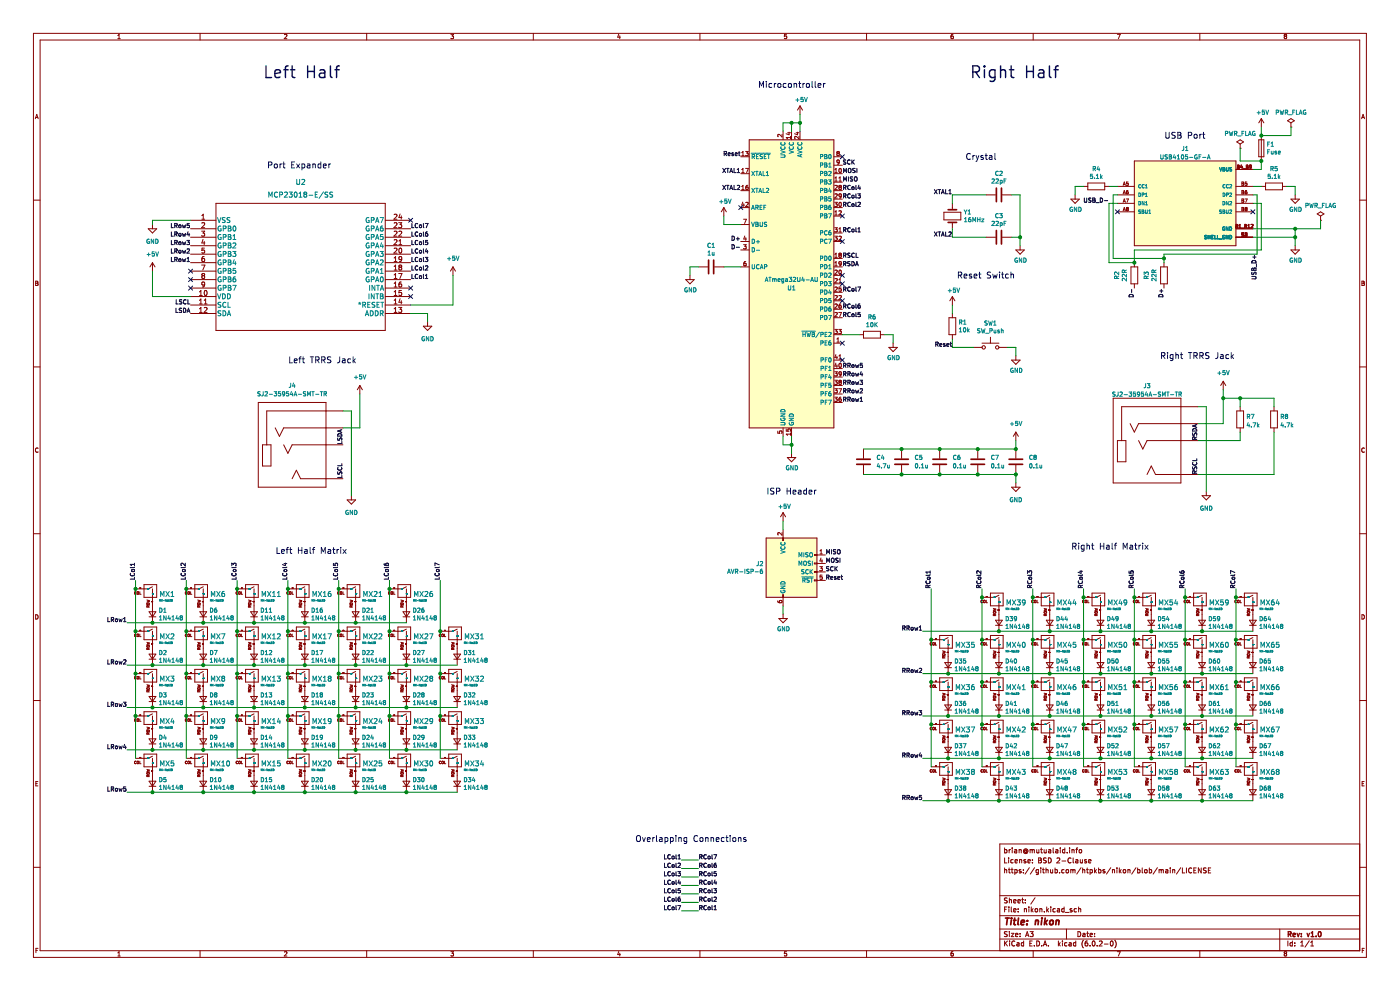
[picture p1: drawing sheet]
<svg xmlns="http://www.w3.org/2000/svg" width="420mm" height="297mm" viewBox="0 0 420 297" stroke-linecap="round" stroke-linejoin="round" font-family="sans-serif">
<path d="M0 0h420v296.9h-420z" fill-rule="evenodd" fill="#fff" stroke="#fff" stroke-width=".3"/>
<g fill="none" stroke="#840000" stroke-width=".3">
<path d="M10 10h399.9v276.9h-399.9zM12 12h395.9v272.9h-395.9zM35.3 11.6h.8M35.3 10.7l.4-.4v1.3M60 10v2M85.3 10.4l.5-.1 .3 .4-.8 .9h.8M110 10v2M135.3 10.3h.8l-.5 .5h.3M135.9 10.8l.1 .1M136 10.9l-.1 .6h-.6M160 10v2M185.6 10.2l-.3 1h.8"/>
<path d="M185.9 10.7v.9M210 10v2M235.9 10.8l.1 .1M236 10.9l-.1 .6h-.6M236 10.3h-.6l-.1 .6 .6-.1M260 10v2M285.3 10.9v.1M285.4 10.8l-.1 .1M285.9 10.3h-.4l-.2 .5v.7h.6l.1-.6-.6-.1M310 10v2M335.2 10.3h.9l-.6 1.3M359.9 10v2"/>
<path d="M385.5 10.8l-.2 .3 .2 .5 .5-.3-.2-.5M385.5 10.8l-.2-.2 .2-.3 .5 .2-.2 .3M385.5 10.8h.3M10.6 35.6l.4-1.3 .5 1.3M10.7 35.2h.6M234.9 39.4v2.5M236.3 39.8h.8M236.7 39.6v.8l-.9-.3M237.5 39.4v2.5M238.8 39.8h.9M239.3 39.6v.8l-.9-.3M240 31.7v2.6"/>
<path d="M240 39.4v2.5M240 31.7l-.8 1.3M240 31.7l.8 1.3M378.4 35.6l-.8 1.2M378.4 35.6v2.5M378.4 35.6l.8 1.2M386.3 36.2l1-.6 1 .6-1 .6zM387.3 38.1h.1M387.3 36.8v1.3M408.5 35.6l.4-1.3 .4 1.3M408.6 35.2h.6M10 60h2"/>
<path d="M222.2 52.1h2.6M222.2 47h2.6M222.2 57.1h2.6M222.5 51.7h.8M222.5 46.7h.8M222.5 45.8l.4-.4v1.3M222.5 50.8l.4-.3v1.2M222.5 55.9l.4-.3v1.2M222.5 56.8h.8M223.7 50.5h.8l-.5 1.2M223.7 45.4h.8l-.5 .5 .4 .1v.5h-.7M224.3 55.6l-.5 .3-.1 .7 .3 .2 .4-.1-.1-.6-.3-.1-.3 .3"/>
<path d="M224.8 41.9h25.4v86.3h-25.4zM234.6 40.3v.8l-.9-.8-.4 .2 .2 .5M237.1 40.9v.7M237.1 41.2h-1.2l.3 .4M239.7 40.9v.8l-.9-.8-.4 .2 .1 .5M250.2 52.1h2.5M250.2 54.6h2.5M250.2 47h2.5M250.2 57.1h2.5M250.2 59.7h2.5M250.2 49.5h2.5M250.5 51.7h.7"/>
<path d="M250.5 50.8l.3-.3v1.2M250.5 53.4l.3-.4v1.3M250.5 54.3h.7M250.5 55.7l.4-.1 .3 .3-.8 .9h.8M250.5 58.2l.4-.1 .3 .4-.8 .9h.8M251.3 45.9l-.2 .3v.3l.6 .1M251.3 45.9l-.2-.2 .2-.3 .5 .2-.3 .3M251.3 45.9h.2M251.5 45.9l.3 .3-.1 .3M251.7 53.4l.3-.4v1.3M251.7 54.3h.7M251.7 46.5v.1"/>
<path d="M251.8 50.6l.2-.1a.62 .62 0 0 1 .4 .6 .62 .62 0 0 1-.5 .6l-.2-.4zM251.8 48.5l-.3 .2h-.3l-.1-.6 .4-.2 .3 .3-.1 .7-.5 .3M251.9 56.1l-.2-.2 .2-.3 .5 .2-.2 .3M251.9 56.1l-.2 .2 .2 .5 .5-.2-.2-.5M251.9 56.1h.3M252.4 58.6l-.2 .3-.4-.1-.1-.6 .5-.1 .2 .2-.1 .8-.5 .3M295.9 58.4h2.8M300.7 58.4h2.8M321.3 59.7h2.5l-1.3 1.2zM322.5 58.4v1.3M325.1 55.9h1.2M326.3 54.8h5.1v2.1h-5.1z"/>
<path d="M331.4 55.9h1.3M335.2 55.9h5.1M335.2 58.4h5.1M336.9 55.6l.4-1.1 .3 1.1M336.9 58.1l.4-1 .3 1M337 55.3h.5M337 57.8h.5M337.9 59.6h.6l-.4 1M338.4 57.1l-.4 .2-.1 .6 .2 .2 .3-.1v-.5l-.5 .2M338.4 54.5h-.4l-.1 .5h.5v.5h-.5M340.3 48.2h30.5v25.4h-30.5zM370.8 55.9h5.1"/>
<path d="M370.8 58.4h5.1M370.8 50.8h5.1M371 42.5l1-.6 1.1 .6-1.1 .7zM371.1 50.5l.4-1 .3 1M371.2 50.2h.5M371.3 50h.3M371.6 50l.1-.4-.4-.1v1l.4-.1M371.6 50h.1M371.7 50h.1M371.8 50v.4M371.8 50.4h-.1M372 44.4h.1"/>
<path d="M372 43.2v1.2M372.3 49.4l-.2 .7h.8M372.5 49.4l-.3 .7M372.6 59.6l.5 .2-.2 .3 .2 .3-.1 .2h-.4zM372.6 54.5l.5 .2-.2 .3 .2 .4-.1 .2h-.4zM372.6 57.1l.5 .2-.2 .3 .2 .3-.1 .2h-.4zM372.6 49.8v.7M372.6 55h.3M372.6 57.6h.3M372.7 49.8v.7M372.9 50.6h.9M373.5 59.6h.7l-.5 1"/>
<path d="M373.9 50h.3M374 50.2h.5M374 57.1l-.4 .2-.1 .6 .2 .2 .4-.1-.1-.5-.5 .2M374.1 54.5h-.5l-.1 .5h.5l.1 .5h-.6M374.2 49.5h-.3v1M374.2 50l.3 .1M374.2 49.5l.2 .4M374.2 49.5l-.3 1M374.2 49.5l.4 1M374.3 49.9l-.1 .1M374.4 49.9h-.1M374.5 50.1l-.1 .3-.5 .1"/>
<path d="M374.9 50v-.5l.5 .1v.6l-.5 .3M374.9 50h.1M375.4 49.9l-.5 .1M377.6 41.9h1.6v5.1h-1.6zM378.4 40.6v7.6M378.4 55.9h1.3M379.7 54.8h5v2.1h-5zM384.7 55.9h1.3M387.3 59.7h2.5l-1.2 1.2zM388.6 58.4v1.3M407.9 60h2M44.5 68.6h2.5l-1.3 1.2z"/>
<path d="M45.7 67.3v1.3M45.7 78.7v2.6M45.7 78.7l-.7 1.3M45.7 78.7l.8 1.3M57.2 71.1h7.6M57.2 73.6h7.6M57.2 68.6h7.6M57.2 66h7.6M57.2 78.7h7.6M57.2 76.2h7.6M60.5 69.3h.9l-.5 .5 .4 .2v.6h-.8M60.5 79.4h1l-.7 1.5"/>
<path d="M60.5 64.6l.5-.4v1.5M60.5 66.9l.6-.2 .3 .5-.9 1h.9M60.5 65.7h.9M60.9 71.7l-.4 1.1h1M61.3 76.9l-.7 .4-.1 .8 .3 .3 .5-.1v-.8h-.5l-.3 .3M61.3 72.3v1M61.3 74.4h-.7l-.1 .7 .8-.1v.7h-.8M64.8 60.9h50.8v38.1h-50.8zM115.6 71.1h7.6M115.6 73.6h7.6M115.6 68.6h7.6M115.6 66h7.6"/>
<path d="M115.6 78.7h7.6M115.6 76.2h7.6M118.2 66.9l.6-.2 .3 .5-.9 1h.9M118.2 78.4h.9M118.2 69.4l.6-.1 .3 .4-.9 1.1h.9M118.2 64.3l.6-.1 .3 .4-.9 1.1h.9M118.2 77.3l.5-.4v1.5M118.2 79.9l.5-.5v1.5M118.2 74.5l.6-.1 .3 .4-.9 1.1h.9M118.3 71.9l.5-.1 .3 .4-.9 1.1h.9M118.3 71.9l-.1 .1M119.6 66.7h.9l-.5 .6 .5 .2v.6h-.9"/>
<path d="M119.7 69.4l.5-.1 .3 .4-.9 1.1h.9M119.7 73.3h.8M119.7 72.2l.4-.4v1.5M119.8 74.5l.2-.1a.73 .73 0 0 1 .6 .7 .73 .73 0 0 1-.7 .7l-.2-.5zM120 64.1l-.3 1.1h.9M120.4 64.7v1M120.5 77.5l-.3 .3h-.4l-.1-.8 .5-.1 .3 .3v.8l-.7 .4M135.9 80l-.8 1.3M135.9 80v2.5M135.9 80l.7 1.3M209.5 80h2.8M214.4 80h2.7"/>
<path d="M217.1 62.2l-.7 1.3M217.1 62.2v2.6M217.1 62.2l.8 1.3M222.2 80h2.6M222.2 74.9h2.6M222.2 62.2h2.6M222.2 72.4h2.6M222.2 67.3h2.6M222.8 60.6l-.3 .9h.8M223.1 73.3h.8l-.5 .5 .4 .1v.6h-.7M223.1 65.7h.8l-.5 1.3M223.1 61.1v.8"/>
<path d="M223.4 70.7l-.3 .9h.8M223.7 60.8l.5-.2 .3 .4-.8 .9h.8M223.7 71.2v.9M223.7 78.4l-.5 .3-.1 .7 .3 .3 .4-.1-.1-.7h-.3l-.3 .2M250.2 64.8h2.5M250.2 77.5h2.5M250.2 80h2.5M250.2 62.2h2.5M250.2 69.8h2.5M250.2 72.4h2.5M250.4 70.8h.8l-.4 .5 .3 .1v.5h-.7M250.4 68.2h.8l-.4 .5 .3 .2v.5h-.7"/>
<path d="M250.4 60.6h.8l-.4 .5 .3 .1M250.5 63.5l.3-.3v1.2M250.5 76.2l.3-.3v1.2M250.5 78.8l.3-.4v1.3M250.5 64.4h.7M250.5 77.1h.7M250.5 79.7h.7M251.1 61.2h.1M251.1 61.2v.6h-.7M251.7 63.3l.5-.1 .2 .3-.8 .9h.8M251.7 68.6l.3-.4v1.3M251.7 69.5h.7"/>
<path d="M251.7 70.8h.6M251.7 70.8v.1M251.8 60.8l.2-.2a.62 .62 0 0 1 .4 .7 .62 .62 0 0 1-.5 .5l-.2-.4zM251.9 76.4l-.2-.2 .2-.3 .5 .2-.2 .3M251.9 76.4l-.2 .3 .2 .4 .4-.1v-.5M251.9 76.4h.3M252.2 76.4l.1 .1M252.3 76.5h.1M252.3 70.8v.1M252.3 70.9v.4l-.7 .8h.8M252.4 78.9l-.2 .3-.4-.1-.1-.6 .5-.1 .2 .2-.1 .8-.5 .3M283.2 63.6h5v2.3h-5z"/>
<path d="M285.7 60.9v1.9M285.7 66.7v1.9M295.9 71.1h2.8M300.7 71.1h2.8M304.8 74.9h2.5l-1.3 1.3zM306 73.6v1.3M335.2 60.9h5.1M335.2 63.5h5.1M336.9 60.6l.4-1 .3 1M336.9 63.2l.4-1 .3 1M337 60.4h.5M337 62.9h.5"/>
<path d="M338.1 62.6l-.2 .2 .2 .4 .4-.2-.2-.4M338.1 62.6l-.2-.2 .2-.2 .4 .2-.2 .2M338.1 62.6h.2M339.3 80h2v5.1h-2zM340.3 78.7v1.3M348.2 80h2v5.1h-2zM349.2 78.7v1.3M370.6 68.3l.4-1.1 .3 1.1M370.7 68h.5M370.8 67.2l.4 .1 .1 .3M370.8 71.1h5.1M370.8 68.6h5.1"/>
<path d="M370.8 67.7h.3M370.8 60.9h5.1M370.8 63.5h5.1M371.1 67.7l.2 .5-.5 .1M371.2 67.7h-.1M371.3 67.6l-.1 .1M371.6 68.3h.7M371.6 67.5l.3-.3v1.1M371.7 67.5l.3-.3v1.1M372.4 68.4h.9M372.5 70.8h.5M372.6 62.2l.5 .2-.2 .2 .2 .4-.1 .2h-.4z"/>
<path d="M372.6 62.6h.3M372.6 60.1h.3M373.1 70.7l-.1 .1M373.1 69.8l-.6 .2 .6 .4v.3M373.4 67.7h.3M373.5 69.8h.6l-.3 .4h.2M373.5 70.7l.1 .1M373.5 68h.5M373.5 70.1l.3-.3v1M373.7 69.8l-.2 .1M373.7 62.6l-.2 .2 .2 .4 .4-.2-.2-.4M373.7 67.2h-.3v1.1"/>
<path d="M373.7 67.7l.3 .2M373.7 67.2l.2 .2-.2 .3M373.7 62.6l-.2-.2 .2-.2 .4 .2-.2 .2M373.7 62.6h.2M373.7 67.2l-.3 1.1M373.7 67.2l.4 1.1M373.8 69.7l-.3 .8h.6M373.9 69.8l.1 .4M374 67.9l-.1 .3-.5 .1M374 70.2v.5M374 70.8h-.1M374 70.1v.7"/>
<path d="M374 70.2l-.5 .6h.6M374 70.7v.1M374.4 68.3h.5M374.4 67.5l.2-.3v1.1M375.3 67.3l.4-.1 .2 .3-.6 .8h.6M387.3 74.9h2.5l-1.2 1.3zM388.6 73.6v1.3M395.2 64.1l1-.6 1 .6-1 .7zM396.2 66h.1M396.2 64.8v1.2M10.7 84.3l.7 .2-.3 .4 .3 .4-.2 .3h-.5zM10.7 84.9h.4"/>
<path d="M57.2 88.9h7.6M57.2 91.4h7.6M57.2 94h7.6M57.2 86.3h7.6M57.2 83.8h7.6M57.2 81.3h7.6M59.8 88.6h.9M59.8 91.1h.9M59.8 87.5l.5-.4v1.5M59.8 90l.5-.4v1.5M59.8 92.6l.5-.5v1.5M59.8 93.6h.9"/>
<path d="M60.8 82.6l-.3 .3 .3 .6 .6-.3-.3-.6M60.8 82.6l-.3-.3 .3-.3 .6 .3-.3 .3M60.8 82.6h.3M61.3 91.1h.8M61.3 92.3l.5-.2 .3 .5-.9 1h.9M61.3 90l.4-.4v1.5M61.4 87.2l.2-.1a.73 .73 0 0 1 .6 .7 .73 .73 0 0 1-.7 .7l-.2-.5zM61.4 85.2l-.3 .2h-.4l-.1-.7 .5-.2 .3 .3-.1 .9-.6 .3M115.6 88.9h7.6M115.6 91.4h7.6M115.6 94h7.6M115.6 86.3h7.6"/>
<path d="M115.6 83.8h7.6M115.6 81.3h7.6M118.2 80.9h.9M118.2 83.5h.9M118.2 88.6h.9M118.2 86h.9M118.2 91.1h.9M118.2 93.6h.9M118.2 82.4l.5-.4v1.5M118.2 84.9l.5-.4v1.5M118.2 87.5l.5-.4v1.5M118.2 90l.5-.4v1.5"/>
<path d="M118.2 92.6l.5-.5v1.5M119.6 92.1h.9l-.5 .6 .5 .1v.7h-.9M119.6 82h1l-.6 1.5M120 80.1l-.3 .3 .3 .5 .5-.3-.3-.5M120 80.1l-.3-.3 .3-.4 .5 .3-.3 .4M120 80.1h.2M120 89.5l-.3 1.1h.9M120.4 84.5l-.7 .4v.8l.3 .3 .5-.1-.1-.7-.4-.1-.3 .3M120.4 90.1v1M120.5 87.1h-.8v.7l.7-.1 .1 .7h-.8M127 97.8h2.5l-1.2 1.2zM128.3 96.5v1.3"/>
<path d="M205.7 83.8h2.6l-1.3 1.3zM207 82.5v1.3M250.2 95.2h2.5M250.2 82.5h2.5M250.2 85.1h2.5M250.2 90.1h2.5M250.2 87.6h2.5M250.2 92.7h2.5M250.4 98.7h.8l-.4 .5 .3 .1M250.4 99.9h.1M250.5 81.1l.4-.2 .3 .4-.8 .9h.8M250.5 83.6l.4-.1 .3 .3-.8 1h.8"/>
<path d="M250.5 86.1l.4-.1 .3 .4-.8 .9h.8M250.5 93.8l.4-.2 .3 .4-.8 .9h.8M250.5 99.9h.6M251.1 88.6l-.6 .1M251.1 88.6v.1M251.1 91.2h-.6M251.1 91.2h.1M251.1 99.3h.1M251.1 88.7v.4l-.7 .7h.8M251.1 91.2v.4l-.7 .8h.8M251.1 99.3v.6M251.1 99.9h.1"/>
<path d="M251.6 99.9h.7M251.6 93.6h.9l-.6 1.3M251.6 98.7h.8l-.4 .5 .3 .1M251.7 83.8l.3-.3v1.3M251.7 84.8h.7M251.7 88.6h.6M251.7 88.6v.1M251.8 81.1l.2-.2a.62 .62 0 0 1 .4 .7 .62 .62 0 0 1-.5 .6l-.2-.5zM252.3 91.1l-.6 .3v.7l.2 .3 .4-.1v-.7h-.4l-.2 .2M252.3 88.6v.1M252.3 99.3h.1M252.3 86h-.6v.6h.6v.6h-.6"/>
<path d="M252.3 88.7v.4l-.7 .7h.8M252.3 99.3v.6M252.3 99.9h.1M259 99.3h5.1v2h-5.1zM284.7 95.2h2v5.1h-2zM285.7 88.9v2.5M285.7 94v1.2M285.7 88.9l-.8 1.2M285.7 88.9l.8 1.2M340.3 85.1v1.2M349.2 85.1v1.2M408.6 84.3l.7 .2-.3 .4 .3 .4-.2 .3h-.5z"/>
<path d="M408.6 84.9h.4M10 110h2M108 115.5v2.6M108 115.5l-.8 1.3M108 115.5l.7 1.3M250.2 100.3h2.5M250.2 102.8h2.5M250.2 118.1h2.5M250.2 115.5h2.5M250.2 113h2.5M250.2 110.5h2.5M250.2 107.9h2.5"/>
<path d="M250.4 111.4h.8l-.4 .5 .3 .1v.6h-.7M250.4 119h.8l-.4 .5 .3 .1v.6h-.7M250.4 116.5h.8l-.4 .5h.3M250.4 117.6l.1 .1M250.4 114h.8l-.4 .4 .3 .1M250.5 117.7h.6M250.8 108.8l-.3 .9h.7M250.8 106.3l-.3 .9h.7M251.1 102.5h.7M251.1 101.6l.3-.3v1.2M251.1 117v.1M251.1 114.5v.1"/>
<path d="M251.1 106.8v.8M251.1 109.3v.8M251.1 114.6v.6l-.7-.1M251.1 117.1v.5M251.1 117.6v.1M251.6 116.5h.9l-.6 1.3M251.7 114.2v.1M251.7 106.7l.3-.4v1.3M251.7 114.2l.2-.2 .5 .2M251.7 114.3l.2 .2M251.7 107.6h.7M251.8 109l.2-.1a.62 .62 0 0 1 .4 .6 .62 .62 0 0 1-.5 .6l-.2-.4z"/>
<path d="M251.9 114.5l-.2 .2 .2 .5 .5-.2-.2-.5M251.9 114.5h.3M252.3 119l-.6 .3v.8l.2 .2 .4-.1v-.6l-.4-.1-.2 .3M252.4 112l-.2 .2-.4-.1-.1-.6 .5-.1 .2 .3-.1 .7-.5 .3M252.4 114.2v.1M252.4 114.3l-.2 .2M257.8 100.3h1.2M264.1 100.3h1.3M266.7 104.1h2.5l-1.3 1.3zM267.9 102.8v1.3M285.7 100.3v1.3M292.1 104.1h2.5"/>
<path d="M294.6 102.8h5.1M297.1 101.1v1.7M299.7 104.1h2.5M303.5 107.9h2.5l-1.2 1.3zM304.8 106.7v1.2M334 119.3h20.3v25.4h-20.3zM367 114.3l-.8 1.2M367 114.3v2.5M367 114.3l.7 1.2M407.9 110h2M11.4 134.4a.58 .58 0 0 0-.8 .5 .58 .58 0 0 0 .8 .5M77.5 120.6h20.3v25.4h-20.3z"/>
<path d="M78.8 133.3h2.5v6.4h-2.5zM82.6 128.2l1.2 2.6 1.3-2.6h17.8M85.1 133.3l1.3 2.6 1.2-2.6h15.3M102.9 123.2h-22.9v10.1M233.3 129.2v.6l.6 .1v-.6l.6-.1v.7M234.9 128.2v2.6M235.9 128.6v.6l.6 .1-.1-.6 .6-.1v.7M236.2 137.1h2.5l-1.2 1.3zM237.1 129.7v.8M237.1 130.1h-1.2l.3 .4M237.5 128.2v2.6M237.5 135.9v1.2"/>
<path d="M250.2 120.6h2.5M259 134.6v2.8M259 139.4v2.8M270.5 134.6v2.8M270.5 139.4v2.8M281.9 134.6v2.8M281.9 139.4v2.8M293.3 134.6v2.8M293.3 139.4v2.8M304.8 129.5v2.5M304.8 134.6v2.8M304.8 139.4v2.8"/>
<path d="M304.8 129.5l-.8 1.3M304.8 129.5l.7 1.3M335.2 132h2.6v6.4h-2.6zM339 127l1.3 2.5 1.3-2.5h17.8M341.6 132l1.2 2.6 1.3-2.6h15.3M359.4 121.9h-22.9v10.1M371 123.2h2.1v5h-2.1zM372 121.9v1.3M372 128.2v1.3M381.2 123.2h2v5h-2zM382.2 121.9v1.3M382.2 128.2v1.3"/>
<path d="M409.3 134.4a.58 .58 0 0 0-.8 .5 .58 .58 0 0 0 .8 .5M10 160h2M87.6 143.5l1.3-2.6 1.3 2.6h12.7M104.1 149.8h2.6l-1.3 1.3zM105.4 148.6v1.2M234.6 159.6v.8l-.9-.8-.4 .3 .2 .4M234.9 153.6v2.6M234.9 158.7v2.5M234.9 153.6l-.7 1.3M234.9 153.6l.8 1.3M303.5 146h2.5l-1.2 1.3zM304.8 144.7v1.3"/>
<path d="M344.1 142.2l1.3-2.5 1.3 2.5h12.7M360.6 148.6h2.6l-1.3 1.2zM361.9 147.3v1.3M407.9 160h2M40.8 177.4a.35 .35 0 0 0-.5 .3 .35 .35 0 0 0 .5 .4M40.8 177.4h.1M40.8 178v.1M41.2 177.4h.4l-.1 .7-.3-.1zM41.9 176.2h.1M42 177.3v.8h.3M43.2 175.2h3.8v3.8h-3.8zM44.1 179.8l.7 .2-.5 .1 .5 .2-.7 .2"/>
<path d="M45.7 175.8l-1.2 .7h-3.8M45.7 176.5v10.1M56 177.4a.35 .35 0 0 0-.4 .3 .35 .35 0 0 0 .4 .4M56 177.4h.1M56.1 178l-.1 .1M56.4 177.4h.4v.7l-.4-.1zM57.2 176.2h.1M57.2 177.3v.8h.3M58.4 175.2h3.8v3.8h-3.8zM59.3 179.8l.8 .2-.6 .1 .6 .2-.8 .2M61 175.8l-1.3 .7h-3.8M61 176.5v10.1"/>
<path d="M71.3 177.4a.34 .34 0 0 0-.5 .3 .34 .34 0 0 0 .5 .3M71.6 177.4h.5l-.1 .7-.4-.1zM72.4 176.2h.1M72.4 177.3v.8h.4M73.7 175.2h3.8v3.8h-3.8zM74.5 179.8l.8 .2-.6 .1 .6 .2-.8 .2M76.2 175.8l-1.3 .7h-3.8M76.2 176.5v10.1M86.5 177.4a.34 .34 0 0 0-.4 .3 .34 .34 0 0 0 .4 .3M86.9 177.4h.4l-.1 .7-.3-.1zM87.6 176.2h.1M87.7 177.3v.8h.3"/>
<path d="M88.9 175.2h3.8v3.8h-3.8zM89.8 179.8l.7 .2-.5 .1 .5 .2-.7 .2M91.4 175.8l-1.2 .7h-3.8M91.4 176.5v10.1M101.8 177.4a.34 .34 0 0 0-.5 .3 .34 .34 0 0 0 .5 .3M102.1 177.4h.4v.7l-.4-.1zM102.9 176.2h.1M102.9 177.3v.8h.4M104.1 175.2h3.9v3.8h-3.9zM105 179.8l.8 .2-.6 .1 .6 .2-.8 .2M106.7 176.5v10.1M106.7 175.8l-1.3 .7h-3.8"/>
<path d="M117 177.4a.35 .35 0 0 0-.5 .3 .35 .35 0 0 0 .5 .4M117 177.4h.1M117 178v.1M117.3 177.4h.5l-.1 .7-.4-.1zM118.1 176.2h.1M118.1 177.3v.8h.4M119.4 175.2h3.8v3.8h-3.8zM120.2 179.8l.8 .2-.5 .1 .5 .2-.8 .2M121.9 175.8l-1.2 .7h-3.9M121.9 176.5v10.1M229.8 161.2h15.3v17.8h-15.3zM234.8 161.2v.8h.2v-.8"/>
<path d="M234.8 179v-.7h.2v.7M234.9 179v2.6M245.1 173.8h-.8v.3h.8M245.1 166.2h-.8v.3h.8M245.1 168.7h-.8v.3h.8M245.1 171.3h-.8v.2h.8M245.1 166.3h2.5M245.1 171.4h2.5M245.1 168.9h2.5M245.1 173.9h2.5M245.9 169.8h.8l-.4 .5 .4 .1v.6h-.8M246 166h.7"/>
<path d="M246 165.1l.3-.4v1.3M246.3 167.2l-.3 .9h.8M246.6 167.7v.9M246.7 172.4h-.7v.6l.6-.1 .1 .6h-.7M294.7 179.9a.35 .35 0 0 0-.4 .4 .35 .35 0 0 0 .4 .3M294.7 179.9h.1M295.9 178.8h.1M295.9 179.9v.7h.3M297.1 177.8h3.8v3.8h-3.8zM299.7 178.4l-1.3 .6h-3.8M299.7 179v10.2M310 179.9a.35 .35 0 0 0-.5 .4 .35 .35 0 0 0 .5 .3"/>
<path d="M310 179.9h.1M311.1 178.8h.1M311.1 179.9v.7h.4M312.4 177.8h3.8v3.8h-3.8zM314.9 178.4l-1.3 .6h-3.8M314.9 179v10.2M325 179.9l-.2 .3 .2 .4M325 179.9h.1M325.1 179.9h.1M325.2 179.9h.1M326.3 178.8h.1M326.4 179.9v.7h.3"/>
<path d="M327.6 177.8h3.8v3.8h-3.8zM330.1 178.4l-1.2 .6h-3.8M330.1 179v10.2M340.5 179.9a.34 .34 0 0 0-.5 .4 .34 .34 0 0 0 .5 .3M340.8 180h.4v.6l-.4-.1zM341.6 178.8h.1M341.6 179.9v.7h.4M342.8 177.8h3.9v3.8h-3.9zM345.4 178.4l-1.3 .6h-3.8M345.4 179v10.2M355.7 179.9a.34 .34 0 0 0-.5 .4 .34 .34 0 0 0 .5 .3M356.8 178.8h.1"/>
<path d="M356.8 179.9v.7h.4M358.1 177.8h3.8v3.8h-3.8zM360.6 178.4l-1.2 .6h-3.9M360.6 179v10.2M370.9 179.9a.34 .34 0 0 0-.4 .4 .34 .34 0 0 0 .4 .3M372 178.8h.1M372.1 179.9v.7h.3M373.3 177.8h3.8v3.8h-3.8zM375.9 178.4l-1.3 .6h-3.8M375.9 179v10.2M10.7 184.2a.66 .66 0 0 1 .7 .7 .66 .66 0 0 1-.7 .6zM40.4 190.6v.1"/>
<path d="M40.4 190.7l.4 .1M40.8 190.1a.34 .34 0 0 0-.4 .1 .34 .34 0 0 0 0 .4M40.8 190.7v.1M41.2 190.1h.4l-.1 .7-.3-.1zM41.9 188.9h.1M42 190v.8h.3M43.2 187.9h3.8v3.8h-3.8zM44.1 192.5l.7 .2-.5 .1 .5 .2-.7 .2M44.1 181.6v.4h.7M44.1 181.6h.3M44.1 181.6h.1M44.4 181.6h.1"/>
<path d="M44.4 181.6l.1 .4M44.5 194.7l-.1-.4h-.3v.4h.7M44.7 197.6h2.1M44.7 196h2.1l-1.1 1.6zM44.7 184.9h2.1M44.7 183.3h2.1l-1.1 1.6zM44.8 194.2l-.3 .3M44.8 181.5l-.3 .3M45.5 193h.1M45.5 180.3h.1M45.7 188.5l-1.2 .7h-3.8M45.7 189.2v10.1"/>
<path d="M55.6 190.6l.1 .1M55.7 190.7l.3 .1M56.1 190.1a.34 .34 0 0 0-.5 .1 .34 .34 0 0 0 0 .4M56.1 190.7l-.1 .1M57.2 188.9h.1M57.2 190v.8h.3M58.4 187.9h3.8v3.8h-3.8zM59.3 194.4v.3h.8M59.3 192.5l.8 .2-.6 .1 .6 .2-.8 .2M59.3 194.3v.1M59.4 194.3h-.1M59.4 194.2l.3 .1v.4"/>
<path d="M59.4 194.2v.1M59.6 181.6h-.3v.4h.8M59.6 181.6h.1M59.7 181.6v.4M60 197.6h2M60 196h2l-1 1.6zM60 184.9h2M60 183.3h2l-1 1.6zM60.1 194.2l-.4 .3M60.1 181.5l-.4 .3M60.7 193h.1M60.7 180.3h.1"/>
<path d="M61 188.5l-1.3 .7h-3.8M61 189.2v10.1M70.9 190.6v.1M70.9 190.7h.4M71.3 190.1a.34 .34 0 0 0-.5 .1 .34 .34 0 0 0 .1 .4M71.6 190.1h.5l-.1 .7-.4-.1zM72.4 188.9h.1M72.4 190v.8h.4M73.7 187.9h3.8v3.8h-3.8zM74.5 194.4v.3h.8M74.5 192.5l.8 .2-.6 .1 .6 .2-.8 .2M74.6 194.3h.3"/>
<path d="M74.6 194.3l-.1 .1M74.9 194.3v.1M74.9 182v-.4h-.3l-.1 .4h.8M74.9 194.4v.3M75.2 197.6h2M75.2 196h2l-1 1.6zM75.2 184.9h2M75.2 183.3h2l-1 1.6zM75.3 194.2l-.4 .3M75.3 181.5l-.4 .3M76 193h.1M76 180.3h.1"/>
<path d="M76.2 188.5l-1.3 .7h-3.8M76.2 189.2v10.1M86.1 190.6v.1M86.1 190.7h.4M86.5 190.1a.34 .34 0 0 0-.4 .1 .34 .34 0 0 0 0 .4M86.9 190.1h.4l-.1 .7-.3-.1zM87.6 188.9h.1M87.7 190v.8h.3M88.9 187.9h3.8v3.8h-3.8zM89.8 194.4v.3h.7M89.8 192.5l.7 .2-.5 .1 .5 .2-.7 .2M89.8 194.3h.3"/>
<path d="M89.8 194.3v.1M90.1 194.3l.1 .1M90.2 182l-.1-.4h-.3v.4h.7M90.2 194.4v.3M90.4 197.6h2.1M90.4 196h2.1l-1.1 1.6zM90.4 184.9h2.1M90.4 183.3h2.1l-1.1 1.6zM90.5 181.5l-.3 .3M90.5 194.2l-.3 .3M91.2 180.3h.1M91.2 193h.1"/>
<path d="M91.4 188.5l-1.2 .7h-3.8M91.4 189.2v10.1M101.8 190.1a.34 .34 0 0 0-.5 .3 .34 .34 0 0 0 .5 .3M102.9 188.9h.1M102.9 190v.8h.4M104.1 187.9h3.9v3.8h-3.9zM105 194.4v.3h.8M105 192.5l.8 .2-.6 .1 .6 .2-.8 .2M105 180.8h.7l.1 .2-.7 .2zM105 194.3v.1M105 194.3h.4M105.1 193.5h.6v.3l-.6 .1z"/>
<path d="M105.4 194.3v.1M105.4 182v-.4h-.3l-.1 .4h.8M105.4 194.4v.3M105.7 197.6h2M105.7 196h2l-1 1.6zM105.7 184.9h2M105.7 183.3h2l-1 1.6zM105.8 194.2l-.4 .3M105.8 181.5l-.4 .3M106.4 193h.1M106.4 180.3h.1M106.7 189.2v10.1"/>
<path d="M106.7 188.5l-1.3 .7h-3.8M117 190.1a.35 .35 0 0 0-.5 .3 .35 .35 0 0 0 .5 .4M117 190.7v.1M118.1 188.9h.1M118.1 190v.8h.4M119.4 187.9h3.8v3.8h-3.8zM120.2 192.5l.8 .2-.5 .1 .5 .2-.8 .2M120.3 181.6l-.1 .4h.8M120.3 181.6h.3v.4M120.3 181.6h.1M120.5 194.2l-.2 .1-.1 .4h.8M120.5 194.2l.1 .1"/>
<path d="M120.6 194.3h.1M120.6 194.3v.1M120.6 194.4v.3M120.9 197.6h2M120.9 196h2l-1 1.6zM120.9 184.9h2M120.9 183.3h2l-1 1.6zM121 181.5l-.4 .3M121 194.2l-.4 .3M121.7 180.3h.1M121.7 193h.1M121.9 188.5l-1.2 .7h-3.9"/>
<path d="M121.9 189.2v10.1M132.2 190.1a.35 .35 0 0 0-.4 .3 .35 .35 0 0 0 .4 .4M132.2 190.7v.1M133.3 188.9h.1M133.4 190v.8h.3M134.6 187.9h3.8v3.8h-3.8zM135.5 192.5l.7 .2-.5 .1 .5 .2-.7 .2M135.9 194.7l-.1-.4h-.3v.4h.7M136.1 197.6h2.1M136.1 196h2.1l-1 1.6zM136.2 194.2l-.3 .3M136.9 193h.1"/>
<path d="M137.2 188.5l-1.3 .7h-3.8M137.2 189.2v10.1M233.3 180.1l.3 .5 .8 .1 .2-.3-.1-.4-.6 .1-.1 .3 .3 .3M233.7 185.4h2.5l-1.3 1.2zM234.9 184.1v1.3M279.5 192.6a.35 .35 0 0 0-.5 .3 .35 .35 0 0 0 .5 .4M279.5 193.3h.1M279.9 192.7h.4l-.1 .6-.3-.1zM280.6 191.5h.1M280.6 192.6v.7h.4M281.9 190.5h3.8v3.8h-3.8zM282.8 195.1l.7 .1-.5 .2 .5 .1-.7 .2"/>
<path d="M282.8 196.8v.4h.7M282.8 196.8h.3l.1 .4M282.8 196.8h.1M283.4 198.6h2.1l-1.1 1.5zM283.5 196.8l-.3 .2M284.2 195.5h.1M284.4 191.1l-1.2 .6h-3.8M284.4 191.7v10.2M294.8 192.6a.35 .35 0 0 0-.5 .3 .35 .35 0 0 0 .4 .4M294.8 193.3h-.1M294.8 180.6h-.1M295.9 191.5h.1"/>
<path d="M295.9 192.6v.7h.3M297.1 190.5h3.8v3.8h-3.8zM298 195.1l.8 .1-.6 .2 .6 .1-.8 .2M298 182.4l.8 .1-.6 .2 .6 .1-.8 .2M298 183.4l.6-.1 .2 .3-.7 .1zM298 184.1v.4h.8M298 196.1l.6-.1 .2 .3-.7 .1zM298 196.8v.4h.8M298.1 196.8h-.1M298.1 196.8h.2M298.1 184.1h.2M298.1 184.1h-.1"/>
<path d="M298.3 196.8h.1M298.3 184.1h.1M298.4 196.8v.4M298.4 184.1v.4M298.7 198.6h2l-1 1.5zM298.7 187.4h2M298.7 185.9h2l-1 1.5zM298.8 196.8l-.4 .2M298.8 184.1l-.4 .2M299.4 195.5h.1M299.4 182.8h.1M299.7 191.1l-1.3 .6h-3.8"/>
<path d="M299.7 191.7v10.2M310 192.6a.35 .35 0 0 0-.5 .3 .35 .35 0 0 0 .5 .4M310 193.3h.1M310 180.6h.1M310.3 192.7h.5l-.1 .6-.4-.1zM310.6 192.6h.1M311.1 191.5h.1M311.1 192.6v.7h.4M312.4 190.5h3.8v3.8h-3.8zM313.2 195.1l.8 .1-.6 .2 .6 .1-.8 .2M313.2 182.4l.8 .1-.6 .2 .6 .1-.8 .2M313.3 183.4l.6-.1 .1 .3-.7 .1z"/>
<path d="M313.3 184.1l-.1 .4h.8M313.3 196.8l-.1 .4h.8M313.3 196.8h.3M313.3 196.8h.1M313.3 184.1h.3M313.3 184.1h.1M313.6 196.8h.1M313.6 184.1h.1M313.6 184.1v.4M313.6 196.8v.4M313.9 198.6h2l-1 1.5zM313.9 187.4h2"/>
<path d="M313.9 185.9h2l-1 1.5zM314 196.8l-.4 .2M314 184.1l-.4 .2M314.7 195.5h.1M314.7 182.8h.1M314.9 191.1l-1.3 .6h-3.8M314.9 191.7v10.2M325 192.6l-.2 .3 .2 .4M325 193.3h.1M325 192.6h.1M325 180.6h.1M325.1 192.6h.1"/>
<path d="M325.2 193.3h-.1M325.2 180.6h-.1M325.2 193.3h.1M325.2 180.6h.1M326.3 191.5h.1M326.4 192.6v.7h.3M327.6 190.5h3.8v3.8h-3.8zM328.5 195.1l.7 .1-.5 .2 .5 .1-.7 .2M328.5 182.4l.7 .1-.5 .2 .5 .1-.7 .2M328.5 196.8v.4h.7M328.5 184.1v.4h.7M328.5 196.8h.3"/>
<path d="M328.5 184.1h.3M328.5 196.8h.1M328.5 184.1h.1M328.8 196.8h.1M328.8 184.1h.1M328.8 184.1l.1 .4M328.8 196.8l.1 .4M329.1 198.6h2.1l-1.1 1.5zM329.1 187.4h2.1M329.1 185.9h2.1l-1.1 1.5zM329.2 196.8l-.3 .2M329.2 184.1l-.3 .2"/>
<path d="M329.9 195.5h.1M329.9 182.8h.1M330.1 191.1l-1.2 .6h-3.8M330.1 191.7v10.2M340.5 192.6a.34 .34 0 0 0-.5 .4 .34 .34 0 0 0 .5 .3M340.8 192.7h.4v.6l-.4-.1zM341.6 191.5h.1M341.6 192.6v.7h.4M342.8 190.5h3.9v3.8h-3.9zM343.7 195.1l.8 .1-.6 .2 .6 .1-.8 .2M343.7 182.4l.8 .1-.6 .2 .6 .1-.8 .2M344 196.8h-.3v.4h.8"/>
<path d="M344 184.1h-.3v.4h.8M344 196.8h.1M344 184.1h.1M344.1 184.1v.4M344.1 196.8v.4M344.4 198.6h2l-1 1.5zM344.4 187.4h2M344.4 185.9h2l-1 1.5zM344.5 196.8l-.4 .2M344.5 184.1l-.4 .2M345.1 195.5h.1M345.1 182.8h.1"/>
<path d="M345.4 191.1l-1.3 .6h-3.8M345.4 191.7v10.2M355.7 192.6a.34 .34 0 0 0-.5 .4 .34 .34 0 0 0 .5 .3M356.8 191.5h.1M356.8 192.6v.7h.4M358.1 190.5h3.8v3.8h-3.8zM358.9 195.1l.8 .1-.5 .2 .5 .1-.8 .2M358.9 182.4l.8 .1-.5 .2 .5 .1-.8 .2M359 183.4l.6-.1 .1 .3-.7 .1zM359.3 184.5v-.4h-.3l-.1 .4h.8M359.3 197.2v-.4h-.3l-.1 .4h.8M359.6 198.6h2l-1 1.5z"/>
<path d="M359.6 187.4h2M359.6 185.9h2l-1 1.5zM359.7 196.8l-.4 .2M359.7 184.1l-.4 .2M360.4 195.5h.1M360.4 182.8h.1M360.6 191.1l-1.2 .6h-3.9M360.6 191.7v10.2M370.9 192.6a.34 .34 0 0 0-.4 .4 .34 .34 0 0 0 .4 .3M372 191.5h.1M372.1 192.6v.7h.3M373.3 190.5h3.8v3.8h-3.8z"/>
<path d="M374.2 195.1l.7 .1-.5 .2 .5 .1-.7 .2M374.2 182.4l.7 .1-.5 .2 .5 .1-.7 .2M374.6 197.2l-.1-.4h-.3v.4h.7M374.6 184.5l-.1-.4h-.3v.4h.7M374.8 198.6h2.1l-1 1.5zM374.8 187.4h2.1M374.8 185.9h2.1l-1 1.5zM374.9 196.8l-.3 .2M374.9 184.1l-.3 .2M375.6 195.5h.1M375.6 182.8h.1M375.9 191.1l-1.3 .6h-3.8"/>
<path d="M375.9 191.7v10.2M408.6 184.2a.66 .66 0 0 1 .7 .7 .66 .66 0 0 1-.7 .6zM10 209.9h2M40.4 202.9a.34 .34 0 0 0 0 .4 .34 .34 0 0 0 .4 .1M40.4 202.8v.1M40.8 202.8h-.4M40.8 215.5a.35 .35 0 0 0-.5 .3 .35 .35 0 0 0 .5 .4M40.8 215.5h.1M40.8 202.8h.1M40.8 216.1v.1M41.2 202.8h.4l-.1 .7-.3-.1zM41.2 215.5h.4l-.1 .7-.3-.1z"/>
<path d="M41.9 214.3h.1M41.9 201.6h.1M42 202.7v.8h.3M42 215.4v.8h.3M43.2 200.6h3.8v3.8h-3.8zM43.2 213.3h3.8v3.8h-3.8zM44.1 217.9l.7 .2-.5 .1 .5 .2-.7 .2M44.1 205.2l.7 .2-.5 .1 .5 .2-.7 .2M44.1 219.7v.3h.7M44.1 219.6h.3M44.1 219.6v.1M44.4 219.6v.1"/>
<path d="M44.4 219.7l.1 .3M44.5 207.3l-.1-.3h-.3v.3h.7M44.7 210.3h2.1M44.7 208.7h2.1l-1.1 1.6zM44.8 219.6l-.3 .3M44.8 206.9l-.3 .3M45.5 218.4h.1M45.5 205.7h.1M45.7 201.2l-1.2 .7h-3.8M45.7 213.9l-1.2 .7h-3.8M45.7 201.9v10.1M45.7 214.6v10.1"/>
<path d="M55.6 202.9a.34 .34 0 0 0 0 .4 .34 .34 0 0 0 .5 .1M55.7 202.8l-.1 .1M56 202.8h-.3M56 215.5a.35 .35 0 0 0-.4 .3 .35 .35 0 0 0 .4 .4M56 215.5h.1M56 202.8h.1M56.1 216.1l-.1 .1M56.4 202.8h.4v.7l-.4-.1zM57.2 214.3h.1M57.2 201.6h.1M57.2 202.7v.8h.3M57.2 215.4v.8h.3"/>
<path d="M58.4 200.6h3.8v3.8h-3.8zM58.4 213.3h3.8v3.8h-3.8zM59.3 217.9l.8 .2-.6 .1 .6 .2-.8 .2M59.3 205.2l.8 .2-.6 .1 .6 .2-.8 .2M59.3 218.9l.6-.1 .2 .3-.7 .2zM59.4 207l-.1 .3h.8M59.4 206.9l.3 .1v.3M59.4 206.9v.1M59.6 219.6l-.3 .1v.3h.8M59.6 219.6l.1 .1M59.7 219.7v.3M60 210.3h2"/>
<path d="M60 208.7h2l-1 1.6zM60.1 219.6l-.4 .3M60.1 206.9l-.4 .3M60.7 218.4h.1M60.7 205.7h.1M61 201.2l-1.3 .7h-3.8M61 201.9v10.1M61 214.6v10.1M61 213.9l-1.3 .7h-3.8M70.9 202.9a.34 .34 0 0 0 0 .4 .34 .34 0 0 0 .4 .1M70.9 202.8v.1M71.3 202.8h-.4"/>
<path d="M71.3 215.5a.34 .34 0 0 0-.5 .3 .34 .34 0 0 0 .5 .3M71.6 202.8h.5l-.1 .7-.4-.1zM72.4 201.6h.1M72.4 214.3h.1M72.4 202.7v.8h.4M72.4 215.4v.8h.4M73.7 200.6h3.8v3.8h-3.8zM73.7 213.3h3.8v3.8h-3.8zM74.5 205.2l.8 .2-.6 .1 .6 .2-.8 .2M74.5 217.9l.8 .2-.6 .1 .6 .2-.8 .2M74.6 218.9l.6-.1 .1 .3-.7 .2zM74.9 207.3v-.3h-.3l-.1 .3h.8"/>
<path d="M75.2 210.3h2M75.2 208.7h2l-1 1.6zM75.3 206.9l-.4 .3M75.3 219.6l-.4 .3M76 205.7h.1M76 218.4h.1M76.2 201.2l-1.3 .7h-3.8M76.2 201.9v10.1M76.2 214.6v10.1M76.2 213.9l-1.3 .7h-3.8M86.1 202.9a.34 .34 0 0 0 0 .4 .34 .34 0 0 0 .4 .1M86.1 202.8v.1"/>
<path d="M86.5 202.8h-.4M86.5 215.5a.34 .34 0 0 0-.4 .3 .34 .34 0 0 0 .4 .3M86.9 202.8h.4l-.1 .7-.3-.1zM87.6 201.6h.1M87.6 214.3h.1M87.7 202.7v.8h.3M87.7 215.4v.8h.3M88.9 200.6h3.8v3.8h-3.8zM88.9 213.3h3.8v3.8h-3.8zM89.8 205.2l.7 .2-.5 .1 .5 .2-.7 .2M89.8 217.9l.7 .2-.5 .1 .5 .2-.7 .2M89.8 218.9l.6-.1 .1 .3-.6 .2z"/>
<path d="M90.2 207.3l-.1-.3h-.3v.3h.7M90.4 210.3h2.1M90.4 208.7h2.1l-1.1 1.6zM90.5 206.9l-.3 .3M90.5 219.6l-.3 .3M91.2 205.7h.1M91.2 218.4h.1M91.4 201.2l-1.2 .7h-3.8M91.4 201.9v10.1M91.4 214.6v10.1M91.4 213.9l-1.2 .7h-3.8M101.8 202.8a.34 .34 0 0 0-.5 .3 .34 .34 0 0 0 .5 .3"/>
<path d="M101.8 215.5a.34 .34 0 0 0-.5 .3 .34 .34 0 0 0 .5 .3M102.1 202.8h.4v.7l-.4-.1zM102.9 201.6h.1M102.9 214.3h.1M102.9 202.7v.8h.4M102.9 215.4v.8h.4M104.1 200.6h3.9v3.8h-3.9zM104.1 213.3h3.9v3.8h-3.9zM105 205.2l.8 .2-.6 .1 .6 .2-.8 .2M105 217.9l.8 .2-.6 .1 .6 .2-.8 .2M105 218.9l.7-.1 .1 .3-.7 .2zM105.4 207.3v-.3h-.3l-.1 .3h.8"/>
<path d="M105.7 210.3h2M105.7 208.7h2l-1 1.6zM105.8 206.9l-.4 .3M105.8 219.6l-.4 .3M106.4 205.7h.1M106.4 218.4h.1M106.7 201.9v10.1M106.7 214.6v10.1M106.7 201.2l-1.3 .7h-3.8M106.7 213.9l-1.3 .7h-3.8M117 202.8a.35 .35 0 0 0-.5 .3 .35 .35 0 0 0 .5 .3M117 215.5a.35 .35 0 0 0-.5 .3 .35 .35 0 0 0 .5 .4"/>
<path d="M117 202.8h.1M117 215.5h.1M117 216.1v.1M117.3 202.8h.5l-.1 .7-.4-.1zM117.3 215.5h.5l-.1 .7-.4-.1zM118.1 201.6h.1M118.1 214.3h.1M118.1 202.7v.8h.4M118.1 215.4v.8h.4M119.4 200.6h3.8v3.8h-3.8zM119.4 213.3h3.8v3.8h-3.8zM120.2 205.2l.8 .2-.5 .1 .5 .2-.8 .2"/>
<path d="M120.2 217.9l.8 .2-.5 .1 .5 .2-.8 .2M120.3 219.7l-.1 .3h.8M120.3 219.6l.3 .1v.3M120.3 219.6v.1M120.5 206.9l-.2 .1-.1 .3h.8M120.5 206.9l.1 .1M120.6 207v.3M120.9 210.3h2M120.9 208.7h2l-1 1.6zM121 206.9l-.4 .3M121 219.6l-.4 .3M121.7 205.7h.1"/>
<path d="M121.7 218.4h.1M121.9 201.2l-1.2 .7h-3.9M121.9 213.9l-1.2 .7h-3.9M121.9 201.9v10.1M121.9 214.6v10.1M132.2 202.8a.35 .35 0 0 0-.4 .3 .35 .35 0 0 0 .4 .3M132.2 215.5a.35 .35 0 0 0-.4 .3 .35 .35 0 0 0 .4 .4M132.2 202.8h.1M132.2 215.5h.1M132.2 216.1v.1M132.6 202.8h.4l-.1 .7-.3-.1zM132.6 215.5h.4l-.1 .7-.3-.1z"/>
<path d="M133.3 201.6h.1M133.3 214.3h.1M133.4 202.7v.8h.3M133.4 215.4v.8h.3M134.6 200.6h3.8v3.8h-3.8zM134.6 213.3h3.8v3.8h-3.8zM135.5 205.2l.7 .2-.5 .1 .5 .2-.7 .2M135.5 217.9l.7 .2-.5 .1 .5 .2-.7 .2M135.5 219.7v.3h.7M135.5 219.6h.3M135.5 219.6v.1M135.8 219.6v.1"/>
<path d="M135.8 219.7l.1 .3M135.9 207.3l-.1-.3h-.3v.3h.7M136.1 210.3h2.1M136.1 208.7h2.1l-1 1.6zM136.2 206.9l-.3 .3M136.2 219.6l-.3 .3M136.9 205.7h.1M136.9 218.4h.1M137.2 201.2l-1.3 .7h-3.8M137.2 213.9l-1.3 .7h-3.8M137.2 201.9v10.1M137.2 214.6v10.1"/>
<path d="M279.5 218a.35 .35 0 0 0-.5 .4 .35 .35 0 0 0 .5 .3M279.5 218h.1M279.5 205.3a.34 .34 0 0 0-.5 .4 .34 .34 0 0 0 .5 .3M279.9 218.1h.4l-.1 .6-.3-.1zM279.9 205.4h.4l-.1 .6-.3-.1zM280.6 216.9h.1M280.6 204.2h.1M280.6 218v.7h.4M280.6 205.3v.7h.4M281.9 203.1h3.8v3.9h-3.8zM281.9 215.8h3.8v3.9h-3.8zM282.8 207.7l.7 .2-.5 .2 .5 .1-.7 .2"/>
<path d="M282.9 208.7h.5l.1 .4h-.6zM283.2 209.9l-.1-.4h-.3v.4h.7M283.4 212.8h2.1M283.4 211.3h2.1l-1.1 1.5zM283.4 200.1h2.1M283.5 208.8h.1M283.5 209.5l-.3 .2M284.2 208.2h.1M284.4 203.8l-1.2 .6h-3.8M284.4 216.5l-1.2 .6h-3.8M284.4 204.4v10.2M284.4 217.1v10.2"/>
<path d="M294.7 218h.1M294.7 218a.35 .35 0 0 0-.4 .4 .35 .35 0 0 0 .5 .3M294.8 205.3a.34 .34 0 0 0-.5 .4 .34 .34 0 0 0 .5 .3M295.1 218.1h.4l-.1 .6-.3-.1zM295.9 216.9h.1M295.9 204.2h.1M295.9 218v.7h.3M295.9 205.3v.7h.3M297.1 203.1h3.8v3.9h-3.8zM297.1 215.8h3.8v3.9h-3.8zM298 207.7l.8 .2-.6 .2 .6 .1-.8 .2M298.4 209.9v-.4h-.3l-.1 .4h.8"/>
<path d="M298.7 212.8h2M298.7 211.3h2l-1 1.5zM298.7 200.1h2M298.7 208.8h.1M298.8 209.5l-.4 .2M299.4 208.2h.1M299.7 203.8l-1.3 .6h-3.8M299.7 216.5l-1.3 .6h-3.8M299.7 204.4v10.2M299.7 217.1v10.2M310 218a.35 .35 0 0 0-.5 .4 .35 .35 0 0 0 .5 .3M310 218h.1"/>
<path d="M310 205.3a.34 .34 0 0 0-.5 .4 .34 .34 0 0 0 .5 .3M310.6 205.3l-.3 .2v.4l.3 .1M310.6 205.3h.1M310.7 205.3v.7M310.7 218.7h-.1M310.7 206h-.1M311.1 216.9h.1M311.1 204.2h.1M311.1 218v.7h.4M311.1 205.3v.7h.4M312.4 203.1h3.8v3.9h-3.8zM312.4 215.8h3.8v3.9h-3.8z"/>
<path d="M313.2 207.7l.8 .2-.6 .2 .6 .1-.8 .2M313.6 209.9v-.4h-.3l-.1 .4h.8M313.9 212.8h2M313.9 211.3h2l-1 1.5zM313.9 200.1h2M314 208.8h.1M314 209.5l-.4 .2M314.7 208.2h.1M314.9 203.8l-1.3 .6h-3.8M314.9 216.5l-1.3 .6h-3.8M314.9 204.4v10.2M314.9 217.1v10.2"/>
<path d="M325 205.3l-.2 .3 .2 .4M325 218l-.2 .3 .2 .4M325 218.7h.1M325 218h.1M325 206h.1M325 205.3h.1M325.1 205.3h.1M325.1 218h.1M325.2 218h.1M325.2 206h-.1M325.2 218.7h-.1M326.3 204.2h.1"/>
<path d="M326.3 216.9h.1M326.4 205.3v.7h.3M326.4 218v.7h.3M327.6 203.1h3.8v3.9h-3.8zM327.6 215.8h3.8v3.9h-3.8zM328.5 207.7l.7 .2-.5 .2 .5 .1-.7 .2M328.9 209.9l-.1-.4h-.3v.4h.7M329.1 212.8h2.1M329.1 211.3h2.1l-1.1 1.5zM329.1 200.1h2.1M329.2 209.5l-.3 .2M329.9 208.2h.1"/>
<path d="M330.1 203.8l-1.2 .6h-3.8M330.1 216.5l-1.2 .6h-3.8M330.1 204.4v10.2M330.1 217.1v10.2M340.5 218a.34 .34 0 0 0-.5 .3 .34 .34 0 0 0 .5 .4M340.5 205.3a.34 .34 0 0 0-.5 .4 .34 .34 0 0 0 .5 .3M340.8 218.1h.4v.6l-.4-.1zM340.8 205.4h.4v.6l-.4-.1zM341.6 216.9h.1M341.6 204.2h.1M341.6 218v.7h.4M341.6 205.3v.7h.4"/>
<path d="M342.8 203.1h3.9v3.9h-3.9zM342.8 215.8h3.9v3.9h-3.9zM343.7 207.7l.8 .2-.6 .2 .6 .1-.8 .2M343.7 208.8h.1M344.1 209.9v-.4h-.3l-.1 .4h.8M344.4 212.8h2M344.4 211.3h2l-1 1.5zM344.4 200.1h2M344.5 209.5l-.4 .2M345.1 208.2h.1M345.4 203.8l-1.3 .6h-3.8M345.4 216.5l-1.3 .6h-3.8"/>
<path d="M345.4 204.4v10.2M345.4 217.1v10.2M355.7 218a.34 .34 0 0 0-.5 .3 .34 .34 0 0 0 .5 .4M355.7 205.3a.34 .34 0 0 0-.5 .4 .34 .34 0 0 0 .5 .3M356 218.1h.5l-.1 .6-.4-.1zM356 205.4h.5l-.1 .6-.4-.1zM356.8 216.9h.1M356.8 204.2h.1M356.8 218v.7h.4M356.8 205.3v.7h.4M358.1 203.1h3.8v3.9h-3.8zM358.1 215.8h3.8v3.9h-3.8z"/>
<path d="M358.9 207.7l.8 .2-.5 .2 .5 .1-.8 .2M359 208.8h-.1M359.3 209.9v-.4h-.3l-.1 .4h.8M359.6 212.8h2M359.6 211.3h2l-1 1.5zM359.6 200.1h2M359.7 209.5l-.4 .2M360.4 208.2h.1M360.6 203.8l-1.2 .6h-3.9M360.6 216.5l-1.2 .6h-3.9M360.6 204.4v10.2M360.6 217.1v10.2"/>
<path d="M370.9 218a.34 .34 0 0 0-.4 .3 .34 .34 0 0 0 .4 .4M370.9 205.3a.34 .34 0 0 0-.4 .4 .34 .34 0 0 0 .4 .3M372 204.2h.1M372 216.9h.1M372.1 205.3v.7h.3M372.1 218v.7h.3M373.3 203.1h3.8v3.9h-3.8zM373.3 215.8h3.8v3.9h-3.8zM374.2 208.8l.2 .4 .4-.1 .1-.3M374.2 207.7l.7 .2-.5 .2 .5 .1-.7 .2M374.2 208.8h.7M374.2 208.8h.1"/>
<path d="M374.6 209.9l-.1-.4h-.3v.4h.7M374.8 212.8h2.1M374.8 211.3h2.1l-1 1.5zM374.8 200.1h2.1M374.9 208.8h.1M374.9 209.5l-.3 .2M375.6 208.2h.1M375.9 203.8l-1.3 .6h-3.8M375.9 216.5l-1.3 .6h-3.8M375.9 204.4v10.2M375.9 217.1v10.2M407.9 209.9h2"/>
<path d="M10.8 234.8h.4M11.4 234.2h-.6v1.3h.6M40.8 228.2a.35 .35 0 0 0-.5 .3 .35 .35 0 0 0 .5 .3M40.8 228.8h.1M41.2 228.2h.4l-.1 .6h-.3zM41.9 227h.1M42 228.1v.8h.3M43.2 226h3.8v3.8h-3.8zM44.1 230.6l.7 .2-.5 .1 .5 .2-.7 .2M44.1 232.4v.3h.7M44.1 232.3h.3M44.1 232.3v.1"/>
<path d="M44.4 232.3v.1M44.4 232.4l.1 .3M44.7 235.7h2.1M44.7 234.1h2.1l-1.1 1.6zM44.7 223h2.1M44.7 221.4h2.1l-1.1 1.6zM44.8 232.3l-.3 .3M45.5 231.1h.1M45.7 226.6l-1.2 .7h-3.8M45.7 227.3v10.1M56.1 228.8h-.1M56.1 228.2a.35 .35 0 0 0-.5 .3 .35 .35 0 0 0 .4 .3"/>
<path d="M56.4 228.2h.4v.6h-.4zM57.2 227h.1M57.2 228.1v.8h.3M58.4 226h3.8v3.8h-3.8zM59.3 230.6l.8 .2-.6 .1 .6 .2-.8 .2M59.3 231.6l.6-.1 .2 .3-.7 .2zM59.6 232.3l-.3 .1v.3h.8M59.6 232.3l.1 .1M59.7 232.4v.3M60 235.7h2M60 234.1h2l-1 1.6zM60 223h2"/>
<path d="M60 221.4h2l-1 1.6zM60.1 232.3l-.4 .3M60.7 231.1h.1M61 227.3v10.1M61 226.6l-1.3 .7h-3.8M71.3 228.2a.34 .34 0 0 0-.5 .3 .34 .34 0 0 0 .5 .3M72.4 227h.1M72.4 228.1v.8h.4M73.7 226h3.8v3.8h-3.8zM74.5 230.6l.8 .2-.6 .1 .6 .2-.8 .2M74.6 231.6l.6-.1 .1 .3-.7 .2zM74.9 220v-.3l-.3-.1-.1 .4h.8"/>
<path d="M74.9 232.7v-.3l-.3-.1-.1 .4h.8M75.2 235.7h2M75.2 234.1h2l-1 1.6zM75.2 223h2M75.2 221.4h2l-1 1.6zM75.3 232.3l-.4 .3M76 231.1h.1M76.2 227.3v10.1M76.2 226.6l-1.3 .7h-3.8M86.5 228.2a.34 .34 0 0 0-.4 .3 .34 .34 0 0 0 .4 .3M87.6 227h.1M87.7 228.1v.8h.3"/>
<path d="M88.9 226h3.8v3.8h-3.8zM89.8 230.6l.7 .2-.5 .1 .5 .2-.7 .2M89.8 231.6l.6-.1 .1 .3-.6 .2zM90.2 220l-.1-.3-.3-.1v.4h.7M90.2 232.7l-.1-.3-.3-.1v.4h.7M90.4 235.7h2.1M90.4 234.1h2.1l-1.1 1.6zM90.4 223h2.1M90.4 221.4h2.1l-1.1 1.6zM90.5 232.3l-.3 .3M91.2 231.1h.1M91.4 227.3v10.1"/>
<path d="M91.4 226.6l-1.2 .7h-3.8M101.8 228.2a.34 .34 0 0 0-.5 .3 .34 .34 0 0 0 .5 .3M102.9 227h.1M102.9 228.1v.8h.4M104.1 226h3.9v3.8h-3.9zM105 230.6l.8 .2-.6 .1 .6 .2-.8 .2M105 231.6l.7-.1 .1 .3-.7 .2zM105.4 220v-.3l-.3-.1-.1 .4h.8M105.4 232.7v-.3l-.3-.1-.1 .4h.8M105.7 235.7h2M105.7 234.1h2l-1 1.6zM105.7 223h2"/>
<path d="M105.7 221.4h2l-1 1.6zM105.8 232.3l-.4 .3M106.4 231.1h.1M106.7 227.3v10.1M106.7 226.6l-1.3 .7h-3.8M117 228.2a.35 .35 0 0 0-.5 .3 .35 .35 0 0 0 .5 .3M117 228.8h.1M117.3 228.2h.5l-.1 .6h-.4zM118.1 227h.1M118.1 228.1v.8h.4M119.4 226h3.8v3.8h-3.8zM120.2 230.6l.8 .2-.5 .1 .5 .2-.8 .2"/>
<path d="M120.3 232.4l-.1 .3h.8M120.3 232.3l.3 .1v.3M120.3 232.3v.1M120.9 235.7h2M120.9 234.1h2l-1 1.6zM120.9 223h2M120.9 221.4h2l-1 1.6zM121 232.3l-.4 .3M121.7 231.1h.1M121.9 226.6l-1.2 .7h-3.9M121.9 227.3v10.1M132.2 228.2a.35 .35 0 0 0-.4 .3 .35 .35 0 0 0 .4 .3"/>
<path d="M132.2 228.8h.1M132.6 228.2h.4l-.1 .6h-.3zM133.3 227h.1M133.4 228.1v.8h.3M134.6 226h3.8v3.8h-3.8zM135.5 230.6l.7 .2-.5 .1 .5 .2-.7 .2M135.5 232.4v.3h.7M135.5 232.3h.3M135.5 232.3v.1M135.8 232.3v.1M135.8 232.4l.1 .3M136.1 235.7h2.1"/>
<path d="M136.1 234.1h2.1l-1 1.6zM136.1 223h2.1M136.1 221.4h2.1l-1 1.6zM136.2 232.3l-.3 .3M136.9 231.1h.1M137.2 226.6l-1.3 .7h-3.8M137.2 227.3v10.1M279.5 230.7a.35 .35 0 0 0-.5 .3 .35 .35 0 0 0 .5 .4M279.5 230.7h.1M279.5 231.4h.1M279.9 230.8h.4l-.1 .6-.3-.1zM280.6 229.6h.1"/>
<path d="M280.6 230.7v.7h.4M281.9 228.5h3.8v3.9h-3.8zM282.8 220.4l.7 .2-.5 .2 .5 .1-.7 .2M282.8 233.1l.7 .2-.5 .2 .5 .1-.7 .2M282.8 234.9v.4h.7M282.8 234.9h.3l.1 .4M282.8 234.9h.1M283.2 222.6l-.1-.4h-.3v.4h.7M283.4 238.2h2.1M283.4 236.7h2.1l-1.1 1.5zM283.4 225.5h2.1M283.4 224h2.1l-1.1 1.5z"/>
<path d="M283.5 222.1l-.3 .3M283.5 234.8l-.3 .3M284.2 220.9h.1M284.2 233.6h.1M284.4 229.2l-1.2 .6h-3.8M284.4 229.8v10.2M294.7 230.7a.35 .35 0 0 0-.4 .3 .35 .35 0 0 0 .4 .4M294.7 230.7h.1M294.8 231.4h-.1M295.9 229.6h.1M295.9 230.7v.7h.3M297.1 228.5h3.8v3.9h-3.8z"/>
<path d="M298 220.4l.8 .2-.6 .2 .6 .1-.8 .2M298 233.1l.8 .2-.6 .2 .6 .1-.8 .2M298 221.5l.6-.1 .2 .3-.7 .1zM298 234.9v.4h.8M298.1 234.9h.2M298.1 234.9h-.1M298.1 234.1h.5l.1 .3-.6 .1zM298.3 234.9h.1M298.4 234.9v.4M298.4 222.6v-.4h-.3l-.1 .4h.8M298.7 238.2h2M298.7 236.7h2l-1 1.5z"/>
<path d="M298.7 225.5h2M298.7 224h2l-1 1.5zM298.8 222.1l-.4 .3M298.8 234.8l-.4 .3M299.4 220.9h.1M299.4 233.6h.1M299.7 229.2l-1.3 .6h-3.8M299.7 229.8v10.2M310 230.7a.35 .35 0 0 0-.5 .3 .35 .35 0 0 0 .5 .4M310 230.7h.1M310 231.4h.1M310.3 230.8h.5l-.1 .6-.4-.1z"/>
<path d="M310.6 230.7h.1M311.1 229.6h.1M311.1 230.7v.7h.4M312.4 228.5h3.8v3.9h-3.8zM313.2 220.4l.8 .2-.6 .2 .6 .1-.8 .2M313.2 233.1l.8 .2-.6 .2 .6 .1-.8 .2M313.3 234.2l.6-.1 .1 .3-.7 .1zM313.3 221.5l.6-.1 .1 .3-.7 .1zM313.3 234.9l-.1 .4h.8M313.3 234.9h.3M313.3 234.9h.1M313.6 234.9h.1"/>
<path d="M313.6 234.9v.4M313.6 222.6v-.4h-.3l-.1 .4h.8M313.9 238.2h2M313.9 236.7h2l-1 1.5zM313.9 225.5h2M313.9 224h2l-1 1.5zM314 222.1l-.4 .3M314 234.8l-.4 .3M314.7 220.9h.1M314.7 233.6h.1M314.9 229.2l-1.3 .6h-3.8M314.9 229.8v10.2"/>
<path d="M325 230.7l-.2 .3 .2 .4M325 231.4h.1M325 230.7h.1M325.1 230.7h.1M325.2 231.4h-.1M325.2 230.7h.1M325.2 231.4h.1M326.3 229.6h.1M326.4 230.7v.7h.3M327.6 228.5h3.8v3.9h-3.8zM328.5 233.1l.7 .2-.5 .2 .5 .1-.7 .2M328.5 220.4l.7 .2-.5 .2 .5 .1-.7 .2"/>
<path d="M328.5 234.9v.4h.7M328.5 234.9h.3M328.5 234.9h.1M328.8 234.9h.1M328.8 234.9l.1 .4M328.9 222.6l-.1-.4h-.3v.4h.7M329.1 238.2h2.1M329.1 236.7h2.1l-1.1 1.5zM329.1 225.5h2.1M329.1 224h2.1l-1.1 1.5zM329.2 234.8l-.3 .3M329.2 222.1l-.3 .3"/>
<path d="M329.9 233.6h.1M329.9 220.9h.1M330.1 229.2l-1.2 .6h-3.8M330.1 229.8v10.2M340.5 230.7a.34 .34 0 0 0-.5 .3 .34 .34 0 0 0 .5 .4M341.6 229.6h.1M341.6 230.7v.7h.4M342.8 228.5h3.9v3.9h-3.9zM343.7 220.4l.8 .2-.6 .2 .6 .1-.8 .2M343.7 233.1l.8 .2-.6 .2 .6 .1-.8 .2M343.8 234.1h.6v.3l-.6 .1zM344 234.9h-.3v.4h.8"/>
<path d="M344 234.9h.1M344.1 234.9v.4M344.1 222.6v-.4h-.3l-.1 .4h.8M344.4 238.2h2M344.4 236.7h2l-1 1.5zM344.4 225.5h2M344.4 224h2l-1 1.5zM344.5 222.1l-.4 .3M344.5 234.8l-.4 .3M345.1 220.9h.1M345.1 233.6h.1M345.4 229.2l-1.3 .6h-3.8"/>
<path d="M345.4 229.8v10.2M355.7 230.7a.34 .34 0 0 0-.5 .3 .34 .34 0 0 0 .5 .4M356.8 229.6h.1M356.8 230.7v.7h.4M358.1 228.5h3.8v3.9h-3.8zM358.9 233.1l.8 .2-.5 .2 .5 .1-.8 .2M358.9 220.4l.8 .2-.5 .2 .5 .1-.8 .2M359 234.2l.6-.1 .1 .3-.7 .1zM359.3 235.3v-.4h-.3l-.1 .4h.8M359.3 222.6v-.4h-.3l-.1 .4h.8M359.6 238.2h2M359.6 236.7h2l-1 1.5z"/>
<path d="M359.6 225.5h2M359.6 224h2l-1 1.5zM359.7 234.8l-.4 .3M359.7 222.1l-.4 .3M360.4 233.6h.1M360.4 220.9h.1M360.6 229.2l-1.2 .6h-3.9M360.6 229.8v10.2M370.9 230.7a.34 .34 0 0 0-.4 .3 .34 .34 0 0 0 .4 .4M372 229.6h.1M372.1 230.7v.7h.3M373.3 228.5h3.8v3.9h-3.8z"/>
<path d="M374.2 233.1l.7 .2-.5 .2 .5 .1-.7 .2M374.2 220.4l.7 .2-.5 .2 .5 .1-.7 .2M374.6 235.3l-.1-.4h-.3v.4h.7M374.6 222.6l-.1-.4h-.3v.4h.7M374.8 238.2h2.1M374.8 236.7h2.1l-1 1.5zM374.8 225.5h2.1M374.8 224h2.1l-1 1.5zM374.9 234.8l-.3 .3M374.9 222.1l-.3 .3M375.6 233.6h.1M375.6 220.9h.1"/>
<path d="M375.9 229.2l-1.3 .6h-3.8M375.9 229.8v10.2M408.6 234.8h.5M409.3 234.2h-.7v1.3h.7M10 259.9h2M301.4 254.1v1.5M301.4 257.1v1.5h.7M301.4 254.7l.4-.1 .3 .3-.2 .6h-.5M302.6 257.1v.2M302.6 257.6v1M302.7 254.6v1M303.2 254.6l-.5 .3"/>
<path d="M303.7 254.1v.2M303.7 254.6v1M303.9 257.7l-.4-.1-.3 .3 .2 .6h.5M304.4 254.7h.5l.1 .9M304.5 258.1l.7-.1v-.3l-.5-.1-.2 .2 .1 .7h.6M305 255l-.7 .3 .2 .3 .5-.1M305.7 254.6v1M305.7 254.8l.6-.1 .1 .9M305.9 257.8l.5-.1 .1 .9M305.9 257.6v1M307.7 257.7l-.3-.1-.2 .2 .5 .4v.3h-.5M308 254.9a.36 .36 0 0 0-.5-.1 .36 .36 0 0 0 0 .6 .36 .36 0 0 0 .5-.1"/>
<path d="M308 255.3l.2 .1a.67 .67 0 0 0-.3-.9 .67 .67 0 0 0-.9 .2 .67 .67 0 0 0 .2 .9l.5 .2 .5-.2M308 254.8v.5M308.4 258.1l.7-.1-.1-.3-.4-.1-.2 .2v.7h.6M309 254.8l.4-.2 .3 .2M309 254.6v1M309.7 254.8l.2-.2 .3 .1 .1 .9M309.7 254.8v.8M309.7 257.7v.1M309.7 258.5v.1M311 254.6l.1 .9h.6M311.6 257.1h.5l.3 .3-.3 .4 .3 .5-.2 .3h-.6zM311.6 257.8h.5"/>
<path d="M311.7 254.6v1M312.2 254.6h.5M312.4 254.1v1.3l.3 .2M313.2 254.6l.1 .9h.6M313.9 257.2l-.8 .1a.63 .63 0 0 0 .7 .7l-.1 .5h-.7M313.9 254.6v1M314.5 257.1a.76 .76 0 0 1 .9 .8 .76 .76 0 0 1-.9 .7zM314.6 254.7h.6v.9M315.2 255l-.7 .3 .2 .3 .5-.1M315.9 254.1v1.3l.3 .2M316.7 254.7h.6l.1 .9M317.1 257.3l.6-.2 .2 .4-.9 1.1h.9"/>
<path d="M317.4 255l-.7 .3 .2 .3 .5-.1M318.1 254.1v.2M318.1 254.6v1M318.6 258h1.1M319.4 254.7l-.4-.1-.3 .3 .2 .6h.5M319.4 254.1v1.5M320.2 255.5v.1M320.9 254.1v.2M320.9 254.6v1M321.3 257.3a.67 .67 0 0 0-.9 .6 .67 .67 0 0 0 .9 .6M321.6 254.8l.6-.1v.9M321.6 254.6v1"/>
<path d="M321.9 257.1v1.3l.3 .2M322.7 257.7h.6l.1 .9M322.7 254.6h.6M323.3 254.1l-.4 .2v1.3M323.4 258l-.7 .3 .2 .3 .5-.1M323.8 254.8h.6v.7h-.6zM324.1 257.6l.1 .9h.5M324.7 257.6v1M325.9 257.7l-.3-.1-.2 .2 .5 .4v.3h-.5M326.6 258.1l.7-.1-.1-.3-.4-.1-.2 .2 .1 .7h.5M407.9 252.9h-108v32M407.9 259.9h2"/>
<path d="M299.9 278.4h108M299.9 274.4h108M299.9 268.4h108M301.4 260.1v1.5M301.4 272.5h.5M301.4 260.8l.5-.1 .1 .9M302.1 271.8h-.7v1.5M302.2 279.3l-.8 .1a.63 .63 0 0 0 .7 .7l-.1 .5h-.7M302.2 269.2l-.8 .1a.63 .63 0 0 0 .7 .7l-.1 .5h-.7M302.5 260.6h.6M302.7 271.8v.2M302.7 272.3v1"/>
<path d="M302.7 260.1v1.3l.4 .2M302.8 269.1v1.5M302.8 279.2v.2M302.8 279.7v1M302.8 269.8l.6-.1v.9M303.4 279.7h.8l-.8 1h.8M303.4 271.8v1.3l.2 .2M303.4 260.6h.5M303.6 260.1v1.3l.3 .2M304.1 272.8l.7-.1-.1-.3-.4-.1-.2 .2 .1 .7h.5M304.1 270.1l.7-.1-.1-.3-.4-.1-.2 .2 .1 .7h.5M304.4 260.7l.5-.1 .3 .3-.2 .6h-.6"/>
<path d="M304.4 260.6v1.5M305.4 270.1l.7-.1-.1-.3-.4-.1-.2 .2v.7h.6M305.4 273.2v.1M305.4 272.4v.1M306 279.8v.1M306.3 260.7l-.4-.1-.2 .2 .6 .4v.3h-.6M306.5 269.6h.6M306.7 269.1v1.3l.4 .2M307 260.7v.1M307 261.5v.1M307.3 272.5l.6-.1v.9M307.3 272.3v1"/>
<path d="M307.6 270.5v.1M307.6 269.7v.1M308.7 271.8v.2M308.7 272.3v1M308.8 260l-1.3 2M309 279.2h.9l-.5 .6 .5 .1v.7h-.9M309.4 271.8v1.5M309.5 272.7l.4 .6M309.9 272.3l-.5 .6M310.4 260l-1.3 2M310.5 269l-1.3 2M310.6 272.5h.6v.7h-.6z"/>
<path d="M311.5 260.6v1.2l-.3 .3-.3-.1M311.5 260.7l-.4-.1-.3 .3 .1 .6h.6M311.9 272.5l.6-.1 .1 .9M311.9 272.3v1M312.2 260.1v.2M312.2 260.6v1M312.7 260.6h.6M312.9 260.1v1.3l.4 .2M313.3 273.2v.1M313.8 260.8l.6-.1v.9M313.8 260.1v1.5M314 271.8v1.5"/>
<path d="M314.2 272.7l.4 .6M314.6 272.3l-.6 .6M315.2 260.6v.9h.6M315.2 271.8v.2M315.2 272.3v1M315.8 260.6v1M316.5 260.7l.4-.1 .3 .3-.1 .6h-.6M316.5 260.1v1.5M316.6 272.4l-.4-.1-.3 .3 .1 .6h.6M317.2 272.4h.6l.1 .9M317.9 272.7l-.7 .3 .2 .3 .5-.1M317.9 261.5v.1"/>
<path d="M319.2 272.4l-.4-.1-.3 .3 .2 .6h.5M319.2 271.8v1.5M319.2 260.7l-.4-.1-.3 .3 .2 .6h.5M319.6 273.5h1.1M319.9 260.8h.6l-.1 .7h-.5zM319.9 278.4v3M321.2 260.8l.5-.2 .2 .2M321.2 260.6v1M321.6 272.4l-.4-.1-.2 .2 .6 .4v.3h-.6M321.9 260.8l.2-.2 .3 .1 .1 .9M321.9 260.8v.8M322.9 272.4l-.4-.1-.3 .3 .2 .6h.5"/>
<path d="M323.4 279.2a.76 .76 0 0 1 .8 .8 .76 .76 0 0 1-.8 .7zM323.6 272.5l.6-.1v.9M323.6 271.8v1.5M324.3 260l-1.3 2M324.8 260.1v1.5M324.8 260.8l.6-.1v.9M324.9 279.8h.5l.1 .9M325.9 260.6h.6M326 279.7h.6M326.2 260.1v1.3l.3 .2M326.2 279.2v1.3l.4 .2M327 260.6v1.5"/>
<path d="M327 260.7l.4-.1 .3 .3-.1 .6h-.6M328.4 260.1v1.5M328.4 279.8v.1M328.5 261l.4 .6M328.9 260.6l-.5 .6M329.6 260.7l.4-.1 .3 .3-.1 .6h-.6M329.6 260.1v1.5M331.4 260.7l-.3-.1-.2 .2 .5 .4v.3h-.5M333.2 260l-1.3 2M333.7 260.8l.6-.1 .1 .9M333.7 260.6v1M335.1 260.1v.2"/>
<path d="M335.1 260.6v1M335.8 260.1v1.5M335.9 261l.5 .6M336.4 260.6l-.6 .6M337 260.8h.7l-.1 .7h-.6zM338.4 260.8l.5-.1 .1 .9M338.4 260.6v1M340.8 260l-1.3 2M341.3 260.7l.4-.1 .3 .3-.1 .6h-.6M341.3 260.1v1.5M342.7 260.1v1.3l.2 .2M343.4 260.8h.7l-.1 .7h-.6z"/>
<path d="M344.8 260.7l.4-.1 .3 .3-.1 .6h-.6M344.8 260.1v1.5M347.2 260l-1.3 2M347.7 260.8l.5-.2 .2 .2M347.7 260.6v1M348.4 260.8l.2-.2 .3 .1 .1 .9M348.4 260.8v.8M349.7 260.7h.6l.1 .9M350.4 261l-.7 .3 .2 .3 .5-.1M351.1 260.1v.2M351.1 260.6v1M351.8 260.8l.6-.1v.9"/>
<path d="M351.8 260.6v1M354.2 260l-1.3 2M354.7 260.1v1.5h.7M355.9 260.1v1.5M357.5 260.3a.67 .67 0 0 0-.9 .6 .67 .67 0 0 0 .9 .6M358.1 260.8h.5M358.9 260.1h-.8v1.5h.8M360.4 260.1v1.5l-.9-1.5v1.5M361.9 260.2l-.8 .1a.63 .63 0 0 0 .7 .7l-.1 .5h-.7M362.5 260.8h.5M363.2 260.1h-.7v1.5h.7M383.9 278.4v6.5"/>
<path d="M10.8 284.8h.4M11.4 284.2h-.6v1.3M35.3 285.6l.4-.4v1.3M35.3 286.5h.8M60 284.9v2M85.3 285.3l.5-.1 .3 .4-.8 .9h.8M110 284.9v2M135.3 285.2h.8l-.5 .5 .4 .1v.6M135.3 286.4l.6 .1M136 286.4l-.1 .1M160 284.9v2M185.6 285.2l-.3 .9h.8"/>
<path d="M185.9 285.7v.8M210 284.9v2M235.3 286.4l.6 .1M236 285.2h-.6l-.1 .6h.6l.1 .6M236 286.4l-.1 .1M260 284.9v2M285.3 286l.2-.3 .5 .3-.1 .5h-.5M285.3 286.4l.1 .1M285.9 285.2l-.6 .3v.9M299.9 281.4h108M301.4 282v1.5M301.6 282.7l.6 .8"/>
<path d="M302.2 282l-.8 .9M302.9 282v.2M302.9 282.5v1M304.4 282.2a.67 .67 0 0 0-.9 .6 .67 .67 0 0 0 .9 .6M304.7 280.2l.7-.1-.1-.3-.4-.1-.2 .2v.7h.6M305.1 282.6h.6v.9M305.7 282.9l-.7 .3 .2 .3 .5-.1M306 280.6v.1M307.1 282.6l-.4-.1-.3 .3 .1 .6h.6M307.1 282v1.5M307.7 280.7l.5-1.5 .5 1.5M307.8 280.3h.7"/>
<path d="M308.9 282.7h.5M309.7 282h-.8v1.5h.8M310 284.9v2M310.3 283.4v.1M311 282a.76 .76 0 0 1 .9 .8 .76 .76 0 0 1-.9 .7zM312.5 283.4v.1M313 283.5l.5-1.5 .5 1.5M313.2 283.1h.7M314.5 283.4v.1M317.5 282v1.5M317.7 282.9l.4 .6M318.1 282.5l-.6 .6"/>
<path d="M318.7 282v.2M318.7 282.5v1M320.1 282.6l-.4-.1-.3 .3 .1 .6h.6M320.7 282.6h.6l.1 .9M321.4 282.9l-.7 .3 .2 .3 .5-.1M322.7 282.6l-.4-.1-.3 .3 .2 .6h.5M322.7 282v1.5M325 281.8a1.72 1.72 0 0 0 0 2.3M325.5 280.1l-.7 .3 .2 .3 .5-.1M326.2 282l-.6 .4-.1 .8 .3 .3 .5-.1-.1-.7-.4-.1-.3 .3M327 280.2l.7-.1v-.3l-.5-.1-.2 .2 .1 .7h.6M327 283.4v.1"/>
<path d="M327.8 282.2l.2-.2a.73 .73 0 0 1 .5 .8 .73 .73 0 0 1-.6 .6l-.2-.5zM328.4 280.6v.1M329.2 283.4v.1M329.8 282.2l.6-.2 .3 .4-1 1.1h1M331.3 282.9h1.1M333.2 282.2l.2-.2a.73 .73 0 0 1 .6 .8 .73 .73 0 0 1-.7 .6l-.2-.5zM334.4 281.8a1.72 1.72 0 0 1 0 2.3M335.2 285.2h.9l-.6 1.3M359.9 284.9v2M385.3 285.7v-.4l.5-.1 .2 .3-.2 .3M385.3 285.7h.1M385.3 286.4l.1 .1"/>
<path d="M385.4 285.7l.1 .1M385.5 285.8l-.2 .2v.4M385.5 285.8h.3M385.8 285.8l.2 .2-.1 .4-.5 .1M386.4 282v1.5M387.7 282.6l-.4-.1-.3 .3 .1 .6h.6M387.7 282v1.5M388.4 282.6v.1M388.4 283.4v.1M390.2 283.5h.9M390.2 282.4l.4-.4v1.5M392.8 281.9l-1.3 2"/>
<path d="M393.2 283.5h.9M393.2 282.4l.4-.4v1.5M408.7 284.8h.4M409.3 284.2h-.6v1.3"/>
<circle cx="295.1" cy="104.1" r=".51"/>
<circle cx="299.2" cy="104.1" r=".51"/>
<circle cx="44.5" cy="181" r=".35"/>
<circle cx="44.5" cy="193.7" r=".35"/>
<circle cx="56.6" cy="190.4" r=".37"/>
<circle cx="59.6" cy="181" r=".37"/>
<circle cx="59.7" cy="193.7" r=".35"/>
<circle cx="74.9" cy="181" r=".35"/>
<circle cx="74.9" cy="193.7" r=".35"/>
<circle cx="90.2" cy="181" r=".35"/>
<circle cx="90.2" cy="193.7" r=".35"/>
<circle cx="102.3" cy="190.4" r=".35"/>
<circle cx="117.6" cy="190.4" r=".37"/>
<circle cx="120.6" cy="181" r=".35"/>
<circle cx="120.6" cy="193.7" r=".35"/>
<circle cx="132.8" cy="190.4" r=".37"/>
<circle cx="135.9" cy="193.7" r=".35"/>
<circle cx="283.1" cy="196.2" r=".37"/>
<circle cx="295.3" cy="193" r=".35"/>
<circle cx="295.3" cy="180.2" r=".37"/>
<circle cx="310.6" cy="180.3" r=".35"/>
<circle cx="313.6" cy="196.2" r=".37"/>
<circle cx="325.8" cy="180.3" r=".35"/>
<circle cx="325.8" cy="193" r=".35"/>
<circle cx="328.8" cy="196.2" r=".37"/>
<circle cx="328.9" cy="183.6" r=".35"/>
<circle cx="344.1" cy="183.5" r=".37"/>
<circle cx="344.1" cy="196.3" r=".35"/>
<circle cx="356.2" cy="180.3" r=".35"/>
<circle cx="356.2" cy="192.9" r=".37"/>
<circle cx="359.3" cy="196.3" r=".35"/>
<circle cx="371.5" cy="180.2" r=".37"/>
<circle cx="371.5" cy="193" r=".35"/>
<circle cx="374.6" cy="183.5" r=".37"/>
<circle cx="374.6" cy="196.2" r=".37"/>
<circle cx="44.5" cy="219.1" r=".35"/>
<circle cx="44.5" cy="206.4" r=".35"/>
<circle cx="56.6" cy="215.8" r=".35"/>
<circle cx="59.7" cy="206.4" r=".35"/>
<circle cx="71.8" cy="215.8" r=".35"/>
<circle cx="74.9" cy="206.4" r=".35"/>
<circle cx="87" cy="215.8" r=".35"/>
<circle cx="90.2" cy="206.4" r=".35"/>
<circle cx="102.3" cy="215.8" r=".35"/>
<circle cx="105.4" cy="206.4" r=".35"/>
<circle cx="120.6" cy="219.1" r=".37"/>
<circle cx="120.6" cy="206.4" r=".35"/>
<circle cx="135.9" cy="219.1" r=".35"/>
<circle cx="135.9" cy="206.4" r=".35"/>
<circle cx="295.3" cy="205.7" r=".35"/>
<circle cx="298.4" cy="208.8" r=".35"/>
<circle cx="310.6" cy="218.3" r=".35"/>
<circle cx="313.6" cy="208.8" r=".35"/>
<circle cx="325.8" cy="218.4" r=".35"/>
<circle cx="325.8" cy="205.7" r=".35"/>
<circle cx="328.9" cy="209" r=".35"/>
<circle cx="344.1" cy="208.8" r=".35"/>
<circle cx="359.3" cy="208.8" r=".35"/>
<circle cx="371.5" cy="205.6" r=".37"/>
<circle cx="371.5" cy="218.4" r=".35"/>
<circle cx="44.5" cy="231.8" r=".35"/>
<circle cx="71.8" cy="228.5" r=".35"/>
<circle cx="87" cy="228.5" r=".35"/>
<circle cx="102.3" cy="228.5" r=".35"/>
<circle cx="120.6" cy="231.8" r=".35"/>
<circle cx="135.9" cy="231.8" r=".35"/>
<circle cx="283.1" cy="234.3" r=".37"/>
<circle cx="283.1" cy="221.6" r=".37"/>
<circle cx="295.3" cy="231" r=".37"/>
<circle cx="325.8" cy="231.1" r=".35"/>
<circle cx="328.8" cy="234.4" r=".35"/>
<circle cx="328.9" cy="221.7" r=".35"/>
<circle cx="341" cy="231" r=".37"/>
<circle cx="344.1" cy="221.6" r=".37"/>
<circle cx="356.2" cy="231" r=".37"/>
<circle cx="359.3" cy="221.6" r=".37"/>
<circle cx="371.5" cy="231" r=".37"/>
<circle cx="374.6" cy="221.7" r=".35"/>
<circle cx="374.6" cy="234.4" r=".35"/>
</g>
<path d="M386.5 280l.7-.1 .1-.5-.8-.2v1.5M386.8 280l.5 .7M389.1 279.7l.4 1 .3-1M390.4 279.8v.1M392.1 279.7l.4 1 .3-1M393.3 279.6l.5-.4v1.5M395.6 279.4l.2-.2a.73 .73 0 0 1 .6 .8 .73 .73 0 0 1-.7 .6l-.2-.5zM387.9 280.2l.7-.1-.1-.3-.4-.1-.2 .2 .1 .7h.5M390.4 280.6v.1M393.3 280.7h.9M394.8 280.6v.1" fill="none" stroke="#840000" stroke-width=".39"/>
<g fill="none" stroke="#840000" stroke-width=".52">
<path d="M301.7 275.1h1.1M302.2 275.1l-.2 2M303.4 275.8l-.2 1.3M303.5 275.1l-.1 .2M304 275.8h.8M304.4 275.1l-.2 1.8 .4 .2M305.6 275.1l-.3 1.8 .3 .2M306.3 276.5l1-.2v-.4l-.6-.1-.3 .3v.9h.7M308.1 276.9v.2M308.2 275.9v.2M310.7 276l.3-.2 .5 .1-.1 1.2M310.7 275.8l-.2 1.3"/>
<path d="M312.5 275.8l-.1 1.3M312.6 275.1v.2M313.6 275.1l-.3 2M313.6 276.4l.5 .7M314.2 275.8l-.8 .8M315.1 276l.3-.2 .5 .2v.8l-.2 .2-.5 .1-.2-.2zM316.9 276l.3-.2 .5 .1-.1 1.2M316.9 275.8l-.2 1.3"/>
</g>
<g fill="none" stroke="#008484" stroke-width=".3">
<path d="M238.7 30h1M239.2 29.5v1M240.3 30.3l.6 .1M240.9 29.2h-.6v.6l.6-.1v.6M240.9 30.3v.1M241.3 29.2l.5 1.3 .4-1.3M368.8 39.4l.3 1.2 .2-.9 .3 .9 .3-1.2M372.6 40h.4M373.2 39.4h-.6v1.2M373.7 39.4v1.2h.6M376.5 39.4a.58 .58 0 0 0-.8 .6 .58 .58 0 0 0 .8 .5v-.4h-.2M377.1 33.8h1"/>
<path d="M377.6 33.3v1M379.3 33h-.6v.6l.6-.1v.7h-.6M379.7 33l.5 1.3 .4-1.3M382.9 33.7l.6-.1v-.5l-.6-.1v1.3M384 33l.3 1.3 .3-.9 .2 .9 .3-1.3M385.6 33.7l.6-.1 .1-.5-.7-.1v1.3M385.9 33.7l.4 .6M386.6 34.4h.9M387.8 33.6h.5M388.4 33h-.6v1.3M388.9 33v1.3h.6M389.8 34.3l.4-1.3 .4 1.3"/>
<path d="M389.9 33.9h.6M391.7 33.1a.58 .58 0 0 0-.7 .5 .58 .58 0 0 0 .8 .6v-.5h-.3M80.6 59.1v-1.5l.5 1.1 .6-1.1v1.5M83.3 57.7a.68 .68 0 0 0-1 .6 .68 .68 0 0 0 1 .6M83.9 58.4l.7-.1 .1-.6-.8-.1v1.5M85.4 57.7l.5-.1 .3 .4-.9 1.1h.9M86.7 57.6h1l-.5 .6 .4 .1v.6h-.9M88.4 57.7l.2-.1a.74 .74 0 0 1 .6 .8 .74 .74 0 0 1-.7 .6l-.2-.5zM89 53.8v1.2l.3 .3 .6-.3v-1.2M89.7 58l.4-.4v1.5M89.7 59.1h.9M90.5 53.9l.6-.1 .3 .4-.9 1.1h.9"/>
<path d="M91.4 58.2l-.2 .3 .2 .6 .6-.3-.3-.6M91.4 58.2l-.2-.3 .2-.3 .6 .3-.3 .3M91.4 58.2h.3M92.7 58.5h1.1M94.6 58.3h.5M95.3 57.6h-.7v1.5h.7M97 57.5l-1.3 2M98.3 57.6l-.8 .1a.64 .64 0 0 0 .8 .8l-.1 .5h-.7M99.8 57.6l-.8 .1a.64 .64 0 0 0 .7 .8l-.1 .5h-.7M216.4 60v.9M218.1 59.7h-.6l-.1 .6 .6-.1 .1 .6h-.7M218.5 59.7l.4 1.2 .4-1.2"/>
<path d="M225.3 45.9h5.8M225.5 56.4l.9 1.3M225.5 51.4l.9 1.2M225.7 46.9h.6v-.5l-.6-.1v1.3M226 46.9l.4 .7M226.4 56.4l-.9 1.3M226.4 51.4l-.9 1.2M226.7 51.4h.7M226.7 56.4h.7M226.9 46.9h.4M227 51.4v1.2M227 56.4v1.3"/>
<path d="M227.5 46.3h-.6v1.3h.6M227.6 57.7l.5-1.3 .4 1.3M227.6 52.6l.5-1.2 .4 1.2M227.8 57.3h.6M227.8 52.3h.6M228.7 46.3l-.6 .1a.53 .53 0 0 0 .6 .7l-.1 .4h-.6M228.9 51.4v1.2h.6M228.9 56.4v1.3h.6M229.3 46.9h.4M229.9 52.6h.7M229.9 46.3h-.6v1.3h.6M229.9 56.6l.5-.2 .2 .4-.8 .9h.8"/>
<path d="M229.9 51.7l.3-.3v1.2M230.2 46.3h.8M230.6 46.3v1.3M234.2 46.4h1.1l.2 .3-.2 .4h-1.1M234.2 45.1l1.3 .5-1.3 .4M234.3 44a.56 .56 0 0 0 .6 .8 .56 .56 0 0 0 .5-.8M234.3 42.7a.56 .56 0 0 0 .6 .8 .56 .56 0 0 0 .5-.8M236.8 45.1l1.2 .5-1.2 .4M236.9 42.7l-.1 .1M236.9 44l-.1 .1M237.9 42.7a.58 .58 0 0 1-.5 .8 .58 .58 0 0 1-.6-.7M237.9 44a.58 .58 0 0 1-.5 .8 .58 .58 0 0 1-.6-.7"/>
<path d="M239.3 45.1l1.3 .5-1.3 .4M239.4 42.7v.1M239.4 44v.1M240.2 46.4v.6M240.5 42.7a.58 .58 0 0 1-.5 .8 .58 .58 0 0 1-.6-.7M240.5 44a.58 .58 0 0 1-.5 .8 .58 .58 0 0 1-.6-.7M240.6 46.2l-1.3 .5 1.3 .4M246.1 59.6h.6l.1-.5-.7-.1v1.2M246.1 46.9h.6l.1-.5-.7-.1v1.3M246.1 57.1l.6-.1 .1-.4-.7-.2v1.3M246.1 49.5l.6-.1 .1-.5-.7-.1v1.3M246.1 52h.6l.1-.5-.7-.1v1.2"/>
<path d="M246.1 54.6l.6-.1 .1-.5-.7-.1v1.3M247.4 51.4l.7 .2-.3 .4 .3 .4-.2 .2h-.5zM247.4 53.9l.7 .2-.3 .4 .3 .4-.2 .3h-.5zM247.4 46.3l.7 .2-.3 .4 .3 .4-.2 .3h-.5zM247.4 48.8l.7 .3-.3 .3 .3 .4-.2 .3h-.5zM247.4 56.4l.7 .3-.3 .3 .3 .5-.2 .2h-.5zM247.4 59l.7 .2-.3 .4 .3 .4-.2 .2h-.5zM247.4 52h.4M247.4 54.5h.4M247.4 46.9h.4M247.4 57h.4M247.4 59.6h.4"/>
<path d="M247.4 49.4h.4M248.5 53.9h.8l-.4 .5 .4 .1v.5h-.8M248.6 51.5l.5-.1 .2 .3-.8 .9h.8M248.6 49.2l.4-.4v1.3M248.6 50.1h.7M248.7 46.4l.2-.1a.62 .62 0 0 1 .5 .6 .62 .62 0 0 1-.6 .6l-.2-.4zM248.9 56.4l-.3 .9h.8M249.2 56.9v.8M249.3 59h-.6l-.1 .6 .6-.1 .1 .6h-.7M297.6 53.7l.5-.1 .2 .4-.8 .9h.8M298.8 53.7l.5-.1 .2 .4-.8 .9h.8M299.5 51.4a.56 .56 0 0 0-.8 .5 .56 .56 0 0 0 .8 .6"/>
<path d="M299.9 51.4l.5-.1 .3 .4-.8 .9h.8M300.1 54.8h.5v-.7h-.5v1.2M301.2 54.2h.4M301.8 53.6h-.6v1.3M327.8 52.2h-.6l-.1 .6h.6l.1 .6h-.7M327.9 50.6l.6-.1 .1-.5-.7-.1v1.3M328.2 50.6l.5 .6M328.4 53.4v.1M328.9 53.5h.7M328.9 52.6l.4-.4v1.3M329.5 49.9l-.3 .9h.7M329.8 50.3v.9"/>
<path d="M330.2 52.2v1.3M330.3 53l.4 .5M330.7 52.6l-.5 .5M341.6 57.8a.51 .51 0 0 1 .6 .6 .51 .51 0 0 1-.6 .5zM342.2 55.4a.45 .45 0 0 0-.6 .4 .45 .45 0 0 0 .6 .4M342.7 58.4l.4-.1 .1-.4-.5-.1v1.1M343.2 55.4a.46 .46 0 0 0-.6 .4 .46 .46 0 0 0 .6 .5M343.2 56.2v.1M343.6 55.6l.3-.3v1M343.6 58.1l.3-.3v1.1M343.6 56.3h.6M343.6 58.9h.6"/>
<path d="M348.2 46.4v1l.3 .3 .5-.3v-1M350.2 46.5h-.6a.53 .53 0 0 0 .6 .7l-.1 .4h-.6M350.8 46.4l.6 .2-.2 .4 .3 .4-.3 .3h-.4zM350.8 47h.4M352.3 46.3l-.3 .9h.8M352.6 46.8v.9M353.2 46.8l.3-.4v1.3M353.2 47.7h.7M354.5 46.5l.2-.1a.62 .62 0 0 1 .4 .6 .62 .62 0 0 1-.5 .6l-.2-.4zM355.1 43.9v1l-.5 .2M355.7 44.2l.3-.3v1.2M355.7 45.1h.7"/>
<path d="M356.3 46.4h-.6l-.1 .6 .6-.1 .1 .6h-.7M356.9 47.2h.9M359.1 46.5a.58 .58 0 0 0-.7 .5 .58 .58 0 0 0 .8 .5v-.4h-.3M359.7 47h.4M360.3 46.4h-.6v1.3M360.8 47.2h1M362.2 47.7l.4-1.3 .4 1.3M362.3 47.3h.6M365.9 50.2l.3 1 .3-1M366.9 50.2l.5 .2-.2 .3 .3 .4-.2 .1h-.4zM366.9 50.7h.3M366.9 57.8a.51 .51 0 0 1 .6 .6 .51 .51 0 0 1-.6 .5z"/>
<path d="M367.5 55.4a.45 .45 0 0 0-.6 .4 .45 .45 0 0 0 .6 .4M367.6 40h.6l.1-.5-.7-.1v1.2M367.9 50.2v.9l.2 .1 .4-.1v-.9M367.9 58.4l.5-.1 .1-.4-.6-.1v1.1M368.5 55.4a.45 .45 0 0 0-.6 .4 .45 .45 0 0 0 .6 .4M368.9 55.4l.4-.1 .2 .3-.6 .7h.6M368.9 57.9l.4-.1 .2 .3-.6 .8h.6M369.5 50.3h-.5v.3l.5 .5-.6 .1M370.4 40h.6v-.5l-.6-.1v1.2M370.7 40l.4 .6M371.3 40.7h1M374.5 40.6l.4-1.2 .5 1.2"/>
<path d="M374.6 40.3h.7M380.3 43.2h.4M380.3 45.5h.4M380.9 42.6h-.6v1.2M380.9 44.9h-.6v1.3M381.1 52.2h-.6l-.1 .6h.6l.1 .6h-.7M381.3 50.6l.6-.1v-.5l-.6-.1v1.3M381.3 42.9l.4-.3v1.2M381.3 43.8h.8M381.4 45.3v.8h.5M381.6 50.6l.4 .6M381.7 53.4v.1"/>
<path d="M381.9 45.3v.9M381.9 46v.1M382.2 53.5h.8M382.2 52.6l.4-.4v1.3M382.5 45.6l.5 .3-.2 .3-.3-.1M382.5 45.5v.1M383 45.4l-.5 .1M383.1 49.9h-.6v.6h.6v.6h-.6M383.5 52.2v1.3M383.5 45.7l.6-.1-.1-.2-.5 .1 .1 .6h.4M383.6 53l.4 .5M384 52.6l-.5 .5"/>
<path d="M44.1 76.3h1M44.6 75.8v1M44.8 71.7a.58 .58 0 0 0-.8 .6 .58 .58 0 0 0 .8 .5v-.4h-.2M46.1 71.7v1.2l-.7-1.2v1.2M46.3 75.5h-.6l-.1 .6 .6-.1 .1 .6h-.7M46.7 71.7a.64 .64 0 0 1 .7 .6 .64 .64 0 0 1-.7 .6zM46.7 75.5l.4 1.3 .5-1.3M65.3 65.2l.5 1.5 .5-1.5M66.3 67.8a.68 .68 0 0 0-.9 .7 .68 .68 0 0 0 .9 .6v-.5h-.3M66.3 70.4a.68 .68 0 0 0-.9 .6 .68 .68 0 0 0 .9 .6v-.5h-.3M66.3 72.9a.68 .68 0 0 0-.9 .7 .68 .68 0 0 0 .9 .6v-.5h-.3M66.3 75.4a.68 .68 0 0 0-.9 .7 .68 .68 0 0 0 .9 .6v-.5h-.3"/>
<path d="M66.3 78a.68 .68 0 0 0-.9 .7 .68 .68 0 0 0 .9 .6v-.5h-.3M67 68.5h.7l.1-.6-.8-.2v1.5M67 71.1l.7-.1 .1-.6-.8-.1v1.5M67 73.6l.7-.1 .1-.5-.8-.2v1.5M67 76.1h.7l.1-.6-.8-.1v1.5M67 78.7l.7-.1 .1-.6-.8-.1v1.5M67.5 65.3h-.7a.63 .63 0 0 0 .7 .8l-.1 .5h-.7M68.5 67.7h.5l.3 .3-.3 .5 .3 .5-.3 .2h-.5zM68.5 70.3h.5l.3 .3-.3 .4 .3 .5-.3 .3h-.5zM68.5 72.8h.5l.3 .3-.3 .4 .3 .5-.3 .3h-.5zM68.5 75.4h.5l.3 .2-.3 .5 .3 .5-.3 .3h-.5zM68.5 77.9h.5l.3 .3-.3 .4 .3 .5-.3 .3h-.5z"/>
<path d="M68.5 78.6h.5M68.5 71h.5M68.5 68.5h.5M68.5 73.5h.5M68.5 76.1h.5M69 65.3h-.8a.63 .63 0 0 0 .7 .8l-.1 .5h-.7M69.8 75.4h1l-.5 .5 .4 .2v.6h-.9M69.9 73l.6-.2 .3 .4-1 1.1h1M69.9 71.8h.9M69.9 70.7l.4-.4v1.5M70 67.9l.3-.2a.73 .73 0 0 1 .5 .8 .73 .73 0 0 1-.7 .7l-.2-.5zM70.3 77.8l-.4 1.1h.9"/>
<path d="M70.6 78.4v1M110.7 65.3a.68 .68 0 0 0-.9 .7 .68 .68 0 0 0 .9 .6v-.5h-.2M110.7 67.8a.68 .68 0 0 0-.9 .7 .68 .68 0 0 0 .9 .6v-.5h-.2M110.7 70.4a.68 .68 0 0 0-.9 .6 .68 .68 0 0 0 .9 .6v-.5h-.2M110.7 72.9a.68 .68 0 0 0-.9 .7 .68 .68 0 0 0 .9 .6v-.5h-.2M110.7 75.4a.68 .68 0 0 0-.9 .7 .68 .68 0 0 0 .9 .6v-.5h-.2M110.7 78a.68 .68 0 0 0-.9 .7 .68 .68 0 0 0 .9 .6v-.5h-.2M111.4 66l.7-.1 .1-.6-.8-.1v1.5M111.4 68.5h.7l.1-.6-.8-.2v1.5M111.4 71.1l.7-.1 .1-.6-.8-.1v1.5M111.4 73.6l.7-.1 .1-.5-.8-.2v1.5M111.4 76.1h.7l.1-.6-.8-.1v1.5"/>
<path d="M111.4 78.7l.7-.1 .1-.6-.8-.1v1.5M112.7 69.2l.5-1.5 .5 1.5M112.7 79.4l.5-1.5 .5 1.5M112.7 76.9l.5-1.5 .5 1.5M112.7 74.3l.5-1.5 .5 1.5M112.7 71.8l.5-1.5 .5 1.5M112.7 66.7l.5-1.5 .5 1.5M112.8 66.3h.7M112.8 79h.7M112.8 76.4h.7M112.8 73.9h.7M112.8 71.4h.7"/>
<path d="M112.8 68.8h.7M114 75.4h1l-.5 .5 .4 .2v.6h-.9M114 65.2h1l-.6 1.5M114.1 78l.6-.1 .3 .4-1 1.1h1M114.5 72.7l-.4 1.1h.9M114.8 67.7l-.6 .4-.1 .9 .3 .2 .5-.1-.1-.7-.4-.1-.3 .3M114.8 73.3v1M114.9 70.3h-.7l-.1 .7 .7-.1 .1 .7h-.8M134.3 77.5h.9M134.7 77.1v.9M136.4 76.8h-.6v.6l.6-.1v.6h-.6M136.9 76.8l.4 1.2 .4-1.2"/>
<path d="M212.4 76.5h.7M212.4 75.6l.4-.4v1.3M213.1 73a.56 .56 0 0 0-.8 .5 .56 .56 0 0 0 .8 .5M213.6 74.2h.7M213.6 73.3l.4-.4v1.3M213.7 75.6v.8h.5M214.2 75.6v.9M215.9 60.5h1M225.5 66.6l.4 1.3 .4-1.3M225.5 62.8l.4-1.3 .4 1.3M225.6 62.4h.6M225.7 74.2a.64 .64 0 0 1 .7 .7 .64 .64 0 0 1-.7 .6z"/>
<path d="M225.7 79.3v1l.2 .3 .5-.3v-1M225.7 71.7a.64 .64 0 0 1 .7 .6 .64 .64 0 0 1-.7 .6zM226.7 62.2l.6-.1 .1-.5-.7-.1v1.3M226.7 66.6l.7 .2-.2 .4 .3 .4-.3 .3h-.5zM226.7 67.2h.5M226.9 75h1M226.9 72.5h1M227 62.2l.5 .6M227.4 72v.9M227.7 79.4a.56 .56 0 0 0-.8 .5 .56 .56 0 0 0 .8 .5M228 66.6v1l.3 .3 .4-.3v-1M228 62.1h.4"/>
<path d="M228.6 61.5h-.6v1.3h.6M229.2 62.1h.4M229.3 80l.6-.1 .1-.5-.7-.1v1.3M229.8 61.5h-.6v1.3M230 66.7h-.7a.53 .53 0 0 0 .6 .7v.4h-.6M246.1 80l.6-.1 .1-.5-.7-.1v1.3M246.1 77.4h.6l.1-.5-.7-.1v1.2M246.1 64.7h.6l.1-.5-.7-.1v1.2M246.1 62.2l.6-.1 .1-.5-.7-.1v1.3M246.1 69.8l.6-.1 .1-.4-.7-.2v1.3M246.1 72.3h.6l.1-.5-.7-.1v1.2M247.4 64.1l.7 .2-.3 .4 .3 .4-.2 .2h-.5z"/>
<path d="M247.4 61.5l.7 .3-.3 .3 .3 .4-.2 .3h-.5zM247.4 76.8a.64 .64 0 0 1 .7 .6 .64 .64 0 0 1-.7 .6zM247.4 79.3a.64 .64 0 0 1 .7 .6 .64 .64 0 0 1-.7 .7zM247.4 64.7h.4M247.4 62.1h.4M248.1 69.2a.58 .58 0 0 0-.8 .6 .58 .58 0 0 0 .8 .5M248.1 69.2v.1M248.1 71.8a.56 .56 0 0 0-.8 .5 .56 .56 0 0 0 .8 .5M248.5 64.1h.9l-.6 1.2M248.5 71.7h.9l-.6 1.2M248.6 79.7l.4-.4v1.3M248.7 62.7h.1"/>
<path d="M248.7 62.1l-.1 .1M248.7 76.9l.2-.1a.62 .62 0 0 1 .5 .6 .62 .62 0 0 1-.6 .6l-.2-.5zM248.7 62.1l.4-.1 .2 .2-.1 .5h-.5M248.7 62.1h.1M249.2 69.1l-.5 .3-.1 .8 .2 .2 .5-.1-.1-.6-.4-.1-.2 .3M249.2 61.5l-.5 .3v.9M289.2 62.9l.5 .7M289.4 65.6l.3-.4v1.3M289.4 66.5h.7M289.7 63.6v.6M290.1 62.9l-.4 .7M290.4 64.2h.8"/>
<path d="M290.4 63.3l.4-.4v1.3M291.2 65.2l-.6 .3v.7l.2 .3 .4-.2v-.6h-.4l-.2 .2M291.8 66.5v-1.3l.5 .9 .4-.9v1.3M293.3 65.2v1.3M293.3 65.8h.7M294 65.2v1.3M294.5 65.6h.7l-.7 .9h.7M297.6 66.4l.5-.1 .2 .4-.8 .9h.8M298.8 66.4l.5-.1 .2 .4-.8 .9h.8M299.5 64.1a.56 .56 0 0 0-.8 .5 .56 .56 0 0 0 .8 .6M299.9 64h.8l-.4 .5 .3 .1v.6h-.7M300.1 66.8l.3-.1 .3 .3-.1 .5h-.5"/>
<path d="M300.1 66.7v1.3M301.2 66.9h.4M301.8 66.3h-.6v1.3M305.2 77.4a.58 .58 0 0 0-.8 .6 .58 .58 0 0 0 .8 .5v-.4h-.2M306.5 77.3v1.3l-.7-1.3v1.3M307.1 77.3a.64 .64 0 0 1 .8 .7 .64 .64 0 0 1-.8 .6zM321.7 62.2a.58 .58 0 0 0-.7 .5 .58 .58 0 0 0 .7 .6v-.5h-.2M323 62.1v1.3l-.7-1.3v1.3M323.6 62.1a.64 .64 0 0 1 .8 .6 .64 .64 0 0 1-.8 .7zM341.6 60.4a.51 .51 0 0 1 .6 .5 .51 .51 0 0 1-.6 .5zM342.2 63l-.6 .1 .5 .5v.2l-.5 .1M342.6 62.9l.5 .2-.2 .3 .3 .3-.2 .2h-.4z"/>
<path d="M342.6 63.4h.3M343.2 60.4v1l-.5-1v1M343.6 62.9v.8l.2 .2 .4-.2v-.8M343.7 61.4h.6M343.7 60.7l.3-.3v1M344.6 63.9h.6M344.6 63.2l.3-.3v1M361.5 70.9v.1M361.5 71l.5 .4-.6 .1M362 70.6h-.5v.3M362.4 70.5v1.1M362.4 71h.6"/>
<path d="M363 70.5v1.1M363.5 71h.3M364 70.5h-.5v1.1h.5M364.4 70.5v1.1h.5M365.2 70.5v1.1h.5M365.8 71.7h.8M365.9 63v.3l.4 .2M366 63h.4M366 63h-.1M366.3 63.5l.1 .1M366.4 63.6l-.1 .3h-.4M366.9 63.4h.3"/>
<path d="M366.9 60.4a.51 .51 0 0 1 .6 .5 .51 .51 0 0 1-.6 .5zM367.3 63l-.4-.1v1l.5-.1-.2-.4M367.3 63h.1M367.4 68.1a.46 .46 0 0 0-.6 .4 .46 .46 0 0 0 .6 .4v-.3h-.2M367.4 70.6a.46 .46 0 0 0-.6 .5 .46 .46 0 0 0 .6 .4v-.4h-.2M367.4 63l-.2 .4M367.9 62.9v.8l.2 .2 .4-.2v-.8M368.4 68v1l-.6-1v1M368.4 70.5v1.1l-.6-1.1v1.1M368.5 60.4v1l-.6-1v1M368.9 68a.51 .51 0 0 1 .6 .5 .51 .51 0 0 1-.6 .5zM368.9 70.5a.51 .51 0 0 1 .6 .6 .51 .51 0 0 1-.6 .5z"/>
<path d="M369 63l.3-.1 .2 .3-.6 .7h.6M369 60.4h.3l.2 .3-.6 .7h.6M369 60.4l-.1 .1M369 63h-.1M387.7 62.2a.58 .58 0 0 0-.7 .5 .58 .58 0 0 0 .8 .6v-.5h-.3M387.7 77.4a.58 .58 0 0 0-.7 .6 .58 .58 0 0 0 .8 .5v-.4h-.3M389 62.1v1.3l-.7-1.3v1.3M389 77.3v1.3l-.7-1.3v1.3M389.6 62.1a.64 .64 0 0 1 .8 .6 .64 .64 0 0 1-.8 .7zM389.6 77.3a.64 .64 0 0 1 .8 .7 .64 .64 0 0 1-.8 .6zM391.8 61.6l.6-.1v-.4l-.6-.2v1.3M392.9 60.9l.3 1.3 .3-.9 .2 .9 .3-1.3"/>
<path d="M394.5 61.6l.6-.1v-.4l-.6-.2v1.3M394.8 61.6l.4 .6M395.4 62.3h1M396.7 61.5h.4M397.3 60.9h-.6v1.3M397.8 60.9v1.3h.6M398.6 62.2l.5-1.3 .4 1.3M398.8 61.8h.6M400.6 61a.58 .58 0 0 0-.8 .6 .58 .58 0 0 0 .8 .5v-.4h-.2M65.3 88.1l.5 1.5 .5-1.5M66.3 83a.68 .68 0 0 0-.9 .7 .68 .68 0 0 0 .9 .6v-.5h-.3M66.3 90.7h-.8a.63 .63 0 0 0 .7 .8l-.1 .5h-.7"/>
<path d="M66.3 93.2l-.8 .1a.63 .63 0 0 0 .7 .8l-.1 .5h-.7M66.3 80.5a.68 .68 0 0 0-.9 .7 .68 .68 0 0 0 .9 .6v-.5h-.3M66.3 85.6a.68 .68 0 0 0-.9 .7 .68 .68 0 0 0 .9 .6v-.5h-.3M66.8 88.1a.76 .76 0 0 1 .8 .7 .76 .76 0 0 1-.8 .8zM66.9 93.1a.76 .76 0 0 1 .9 .8 .76 .76 0 0 1-.9 .7zM67 86.3l.7-.1 .1-.5-.8-.2v1.5M67 81.2h.7l.1-.6-.8-.2v1.5M67 83.8l.7-.1 .1-.6-.8-.1v1.5M67.8 90.7a.66 .66 0 0 0-1 .6 .66 .66 0 0 0 1 .7M68.2 94.6l.5-1.5 .5 1.5M68.3 88.1a.76 .76 0 0 1 .8 .7 .76 .76 0 0 1-.8 .8zM68.3 94.2h.7"/>
<path d="M68.4 90.6v1.5h.7M68.5 80.4h.5l.3 .3-.3 .5 .3 .5-.3 .2h-.5zM68.5 83h.5l.3 .3-.3 .4 .3 .5-.3 .3h-.5zM68.5 85.5h.5l.3 .3-.3 .4 .3 .5-.3 .3h-.5zM68.5 81.2h.5M68.5 83.7h.5M68.5 86.2h.5M69.8 85.5h1l-.6 1.5M70.6 83l-.6 .3-.1 .9 .3 .3 .5-.2-.1-.7-.4-.1-.3 .3M70.7 80.4h-.7l-.1 .8 .7-.1 .1 .7h-.8M107.5 90.8l.4 .2M107.9 90.6v.4"/>
<path d="M107.9 91l-.2 .2M107.9 91l.2 .2M108.3 90.8l-.4 .2M108.8 91.4l.7-.1 .1-.6-.8-.1v1.5M109.2 91.4l.5 .7M109.6 94.6l.5-1.5 .5 1.5M109.7 94.2h.8M110.3 91.3h.5M110.7 80.5a.68 .68 0 0 0-.9 .7 .68 .68 0 0 0 .9 .6v-.5h-.2M110.7 83a.68 .68 0 0 0-.9 .7 .68 .68 0 0 0 .9 .6v-.5h-.2M110.7 88.1v1.5M110.9 85.5v1.5"/>
<path d="M111 90.6h-.7v1.5h.7M111.1 93.1a.76 .76 0 0 1 .9 .8 .76 .76 0 0 1-.9 .7zM111.4 81.2h.7l.1-.6-.8-.2v1.5M111.4 83.8l.7-.1 .1-.6-.8-.1v1.5M112.2 88.1v1.5l-.8-1.5v1.5M112.5 85.5v1.5l-.9-1.5v1.5M112.5 90.7h-.8a.63 .63 0 0 0 .7 .8l-.1 .5h-.7M112.6 93.1a.76 .76 0 0 1 .9 .8 .76 .76 0 0 1-.9 .7zM112.7 84.5l.5-1.5 .5 1.5M112.7 81.9l.5-1.5 .5 1.5M112.7 88.1h.9M112.8 81.5h.7"/>
<path d="M112.8 84h.7M113 85.5h.8M113.1 91.3h.5M113.2 88.1v1.5M113.4 85.5v1.5M113.8 90.6h-.7v1.5h.7M114.1 88.1h.5l.3 .2-.3 .5 .4 .5-.3 .3h-.6zM114.1 93.9l.7-.1 .1-.5-.8-.2v1.5M114.1 88.8h.5M114.1 87l.5-1.5 .5 1.5M114.1 80.9l.4-.5v1.5M114.1 81.9h.9"/>
<path d="M114.2 83.1l.3-.1a.73 .73 0 0 1 .5 .8 .73 .73 0 0 1-.7 .6l-.2-.5zM114.2 90.6h.9M114.2 86.6h.8M114.5 93.9l.5 .7M114.7 90.6v1.5M206.1 86.3a.58 .58 0 0 0-.7 .6 .58 .58 0 0 0 .8 .5v-.4h-.2M207.5 86.2v1.3l-.7-1.3v1.3M208.1 86.2a.64 .64 0 0 1 .7 .7 .64 .64 0 0 1-.7 .6zM228.1 80.6l.4-1.3 .4 1.3M228.2 80.2h.6M229.5 84.4l.5-1.3 .4 1.3M229.7 84h.6"/>
<path d="M230.6 83.1h.8M231 83.1v1.3M231.8 83.5v.9M231.8 83.6l.3-.1 .2 .2M232.3 83.7l.5-.1 .1 .8M232.3 83.7v.7M233.4 83.9l.6-.1v-.2l-.6 .1 .1 .6h.5M235.1 84.3h-.5v-.7h.5v1l-.2 .2-.3-.1M235.7 83.6h.5l.1 .8M236.3 83.8l-.7 .3 .2 .3 .5-.1M236.5 85.6v1.1l.2 .2 .5-.2v-1.1M236.7 83.1h.8l-.4 .5 .4 .1v.6h-.8"/>
<path d="M237.8 86.9h.7M237.8 86l.3-.4v1.3M238 83.2l.5-.1 .2 .4-.8 .9h.8M239.3 83.1v1l.2 .3 .5-.3v-1M240.6 99.3h4M240.8 83l-.3 .9h.8M240.9 99.6v1.3M241.1 83.5v.9M241.6 99.6v1.3M241.8 83.9h1M242.1 99.6l.3 1.3 .2-.9 .3 .9 .3-1.3M243.2 84.4l.4-1.3 .5 1.3"/>
<path d="M243.3 84h.6M243.6 99.6l.7 .3-.2 .3 .3 .4-.3 .3h-.5zM244.5 83.1v1l.2 .3 .5-.3v-1M245.8 99.5l-1.1 1.7M246.1 87.6l.6-.1 .1-.5-.7-.1v1.3M246.1 82.5l.6-.1 .1-.4-.7-.2v1.3M246.1 85h.6l.1-.5-.7-.1v1.2M246.1 90.1h.6l.1-.5-.7-.1v1.2M246.1 92.7l.6-.1 .1-.5-.7-.1v1.3M246.1 95.2l.6-.1 .1-.4-.7-.2v1.3M247.4 84.4a.64 .64 0 0 1 .7 .6 .64 .64 0 0 1-.7 .6zM247.4 81.8a.64 .64 0 0 1 .7 .7 .64 .64 0 0 1-.7 .6z"/>
<path d="M247.4 86.9a.64 .64 0 0 1 .7 .6 .64 .64 0 0 1-.7 .7zM247.4 89.5a.64 .64 0 0 1 .7 .6 .64 .64 0 0 1-.7 .6zM247.4 92a.64 .64 0 0 1 .7 .6 .64 .64 0 0 1-.7 .7zM247.4 94.5a.64 .64 0 0 1 .7 .7 .64 .64 0 0 1-.7 .6zM248.1 99.6h-.6v1.3h.6M248.5 84.4h.8l-.4 .5 .4 .1v.5h-.8M248.5 94.5h.9l-.6 1.3M248.6 82l.5-.2 .2 .4-.8 .9h.8M248.6 99.7l.5-.1 .2 .4-.8 .9h.8M248.6 80.6h.7M248.9 86.9l-.3 .9h.8M249.2 92l-.5 .3-.1 .7 .2 .3 .5-.2-.1-.6h-.4l-.2 .2"/>
<path d="M249.2 87.3v.9M249.3 89.5h-.6l-.1 .6 .6-.1 .1 .6h-.7M260 97.9h.7M260 97l.3-.3v1.2M260.6 95h.7v-.5l-.7-.1v1.2M261 95l.4 .6M261.3 96.8l.2-.1a.62 .62 0 0 1 .4 .6 .62 .62 0 0 1-.5 .6l-.2-.5zM262.5 94.4l-.6 .3v.7l.2 .2 .4-.1v-.6l-.4-.1-.2 .3M262.5 96.7v1.2M262.6 97.2l.6 .7M263.2 96.7l-.7 .7M284.5 87.1h.9"/>
<path d="M284.9 86.6v1M286.6 86.3h-.6v.6h.6v.6h-.6M287.1 86.3l.4 1.3 .4-1.3M287.8 99.5h.7M287.8 98.6l.4-.4v1.3M287.9 96.6l.6-.1v-.5l-.6-.1v1.3M288.2 96.6l.4 .6M289.1 97.2h.7M289.1 96.3l.3-.4v1.3M289.1 98.3l.2-.1a.62 .62 0 0 1 .5 .7 .62 .62 0 0 1-.6 .5l-.2-.4zM290.3 98.2v1.3M290.4 99l.4 .5"/>
<path d="M290.8 98.6l-.5 .5M294 98.6h-.7a.53 .53 0 0 0 .6 .7v.4h-.6M294.4 98.5l.3 1.3 .3-.9 .2 .9 .3-1.3M295.7 99.9h1M296.2 96.2l-.7 .1a.53 .53 0 0 0 .6 .7l-.1 .4h-.6M296.6 96.2l.3 1.3 .2-1 .3 1 .3-1.3M297 99.2l.6-.1v-.5l-.6-.1v1.3M298.1 97.5h.7M298.1 96.5l.4-.3v1.3M298.2 98.9l.1 .8 .5-.1M298.8 98.9v.9M299.8 99l-.5 .1 .5 .3v.3h-.5"/>
<path d="M300.4 99h.5v.8M300.4 98.5v1.3M335 83.5v-.6l-.5-.1-.1 .7h1.2M335.6 81.5v.8l-.9-.8-.3 .3 .1 .5M335.6 82.7l-.6 .5M337.3 81.7v-.7h-.5l-.1 .7h1.2M337.9 82.2v.8l-.9-.8-.3 .2 .1 .5M337.9 83.4v.8l-.9-.8-.3 .2 .1 .5M337.9 80.9l-.6 .4M343.2 82.3v-.8l.5 .5 .1-.4h.6v.7M343.9 83.5l-.1-.6-.4-.1-.2 .7h1.3M344.5 82.7l-.6 .5"/>
<path d="M346.2 81.7v-.7h-.5l-.1 .7h1.2M346.8 82.2v.8l-.9-.8-.3 .2 .1 .5M346.8 83.4v.8l-.9-.8-.3 .2 .1 .5M346.8 80.9l-.6 .4M78.1 117.4l-.7 .1a.53 .53 0 0 0 .6 .7l-.1 .4h-.6M79 117.4l-.1 1.1-.4 .2M79.5 117.5l.5-.1 .2 .3-.8 1h.8M80.8 118.2h.9M82.2 117.4h.8l-.4 .5 .4 .1v.5h-.8M84.2 117.4h-.6l-.1 .6 .6-.1 .1 .6h-.7M85.4 117.9l-.2 .3-.4-.1v-.6l.4-.1 .2 .2v.8l-.6 .3M86.6 117.4h-.6l-.1 .6 .6-.1 .1 .6h-.7"/>
<path d="M87.2 114.8v1.1l-.5 .2M87.4 117.3l-.3 .9h.8M87.7 117.8v.9M88.1 114.8l-.3 .9h.7M88.2 118.7l.4-1.3 .5 1.3M88.3 118.3h.6M88.4 115.3v.8M89.5 118.2h1M91.7 117.4l-.6 .1a.53 .53 0 0 0 .6 .7l-.1 .4h-.6M92.3 118.7v-1.3l.4 .9 .4-.9v1.3M93.5 117.4h.8M93.9 117.4v1.3"/>
<path d="M94.7 118.2h1M96.1 117.4h.7M96.4 117.4v1.3M97.2 118h.6l.1-.5-.7-.1v1.3M97.5 118l.4 .7M106.3 113.1h1M106.8 112.6v1M108.5 112.3h-.6l-.1 .6 .6-.1 .1 .7h-.7M108.9 112.3l.4 1.3 .5-1.3M127.3 100.9a.58 .58 0 0 0-.7 .6 .58 .58 0 0 0 .8 .5v-.4h-.3M128.6 100.9v1.2l-.7-1.2v1.2M129.2 100.9a.64 .64 0 0 1 .8 .6 .64 .64 0 0 1-.8 .6z"/>
<path d="M240.9 100.2h.7M243.6 100.2h.5M246.2 100.3l.7-.1v-.5l-.7-.1v1.3M246.2 102.8h.7v-.5l-.7-.2v1.3M246.3 107.9l.6-.1 .1-.5-.7-.1v1.3M246.3 113l.6-.1 .1-.5-.7-.1v1.3M246.3 110.4h.6l.1-.5-.7-.1v1.2M246.3 115.5l.6-.1 .1-.4-.7-.2v1.3M246.3 118h.6l.1-.5-.7-.1v1.3M247.5 102.8h.4M247.5 100.2h.4M247.6 118h.4"/>
<path d="M247.6 115.4h.4M247.6 112.9h.4M247.6 110.4h.4M247.6 107.8h.4M248.1 102.1h-.6v1.3h.6M248.2 107.2h-.6v1.3M248.2 119.9h-.6v1.3M248.2 109.8h-.6v1.2M248.2 112.3h-.6v1.3M248.2 114.8h-.6v1.3M248.2 117.4h-.6v1.3M248.5 119.9h.9l-.6 1.3"/>
<path d="M248.6 110.1l.4-.3v1.2M248.6 111h.7M248.7 107.3l.2-.1a.62 .62 0 0 1 .5 .7 .62 .62 0 0 1-.6 .5l-.2-.4zM248.9 112.2l-.3 1h.8M249.2 117.4l-.5 .3-.1 .7 .2 .3 .5-.2-.1-.6h-.4l-.2 .2M249.2 102.1l-.5 .4-.1 .7 .2 .2 .5-.1-.1-.6-.4-.1-.2 .3M249.2 112.7v.9M249.3 114.8h-.6l-.1 .6h.6l.1 .6h-.7M267.1 106.6a.58 .58 0 0 0-.7 .6 .58 .58 0 0 0 .8 .5v-.4h-.3M268.4 106.5v1.3l-.7-1.3v1.3M269 106.5a.64 .64 0 0 1 .8 .7 .64 .64 0 0 1-.8 .6zM303.9 110.4a.58 .58 0 0 0-.7 .6 .58 .58 0 0 0 .8 .5v-.4h-.3"/>
<path d="M305.2 110.4v1.2l-.7-1.2v1.2M305.8 110.4a.64 .64 0 0 1 .8 .6 .64 .64 0 0 1-.8 .6zM334.5 117.6h-.6a.53 .53 0 0 0 .6 .7l-.1 .4h-.6M335.4 117.5v1.1l-.4 .2M336 117.6l.5-.1 .2 .4-.8 .9h.8M337.3 118.3h.9M338.7 117.5h.8l-.4 .5 .3 .1v.5h-.7M340.6 117.5h-.6v.6l.6-.1v.6h-.6M341.9 118l-.2 .3-.4-.1-.1-.6 .5-.1 .2 .2-.1 .8-.5 .3M343.1 117.5h-.6l-.1 .6 .6-.1 .1 .6h-.7M343.7 115l-.1 1-.4 .2M343.9 117.4l-.3 .9h.8"/>
<path d="M344.2 115h.8l-.5 .4 .4 .2v.5h-.7M344.2 117.9v.9M344.7 118.8l.4-1.3 .4 1.3M344.8 118.4h.6M346 118.3h.9M348.2 117.6h-.7a.53 .53 0 0 0 .6 .7v.4h-.6M348.7 118.8v-1.3l.5 .9 .4-.9v1.3M350 117.5h.7M350.4 117.5v1.3M351.2 118.3h.9M352.5 117.5h.8M352.9 117.5v1.3"/>
<path d="M353.7 118.2l.6-.1 .1-.5-.7-.1v1.3M354 118.2l.4 .6M365.3 111.8h1M365.8 111.3v1M367.5 111h-.6l-.1 .6h.7v.6h-.7M367.9 111l.5 1.3 .4-1.3M234.2 126.6h1.1l.2 .3-.2 .5h-1.1M234.2 124h1.3l-1.3 .8h1.3M234.3 122.9a.68 .68 0 0 1 .8-.2 .68 .68 0 0 1 .4 .7h-1.3zM234.3 125.4a.58 .58 0 0 0 .6 .7 .58 .58 0 0 0 .5-.8h-.4v.2M236.6 139.6a.58 .58 0 0 0-.7 .6 .58 .58 0 0 0 .8 .5v-.4h-.3M236.8 125.4h1.2l-1.2 .7h1.2"/>
<path d="M236.8 126.7a.58 .58 0 0 0 .6 .7 .58 .58 0 0 0 .5-.8h-.4v.3M236.9 124.1a.66 .66 0 0 1 .8 0 .66 .66 0 0 1 .3 .7h-1.2zM238 139.6v1.2l-.8-1.2v1.2M238.6 139.6a.64 .64 0 0 1 .7 .6 .64 .64 0 0 1-.7 .6zM246.3 120.6l.6-.1 .1-.5-.7-.1v1.3M247.6 120.5h.4M263.5 138.9l-.3 .9h.8M263.8 139.4v.8M264 136.6a.56 .56 0 0 0-.8 .5 .56 .56 0 0 0 .8 .5M264.7 136.4l-.3 .9h.8M264.9 139h.9l-.6 1.2M265.1 136.9v.8"/>
<path d="M266.3 139.4v.8l.5-.1M266.8 139.4v.8M274.7 139.1l.2-.1a.62 .62 0 0 1 .5 .6 .62 .62 0 0 1-.6 .6l-.2-.4zM275.4 136.6a.56 .56 0 0 0-.8 .5 .56 .56 0 0 0 .8 .5M276.4 139.3l.4-.3v1.2M276.5 136.4h-.6v.6h.6v.6h-.6M277.7 139.4v.8l.5-.1M278.2 139.4v.8M286.2 139.1l.1-.1a.62 .62 0 0 1 .5 .6 .62 .62 0 0 1-.6 .6l-.2-.4zM286.8 136.6a.56 .56 0 0 0-.8 .5 .56 .56 0 0 0 .8 .5M287.8 139.3l.4-.3v1.2M287.9 136.4l-.5 .3-.1 .8 .2 .2 .5-.1-.1-.6-.4-.1-.2 .3"/>
<path d="M289.1 139.4l.1 .8 .5-.1M289.7 139.4v.8M297.6 139.1l.2-.1a.62 .62 0 0 1 .4 .6 .62 .62 0 0 1-.6 .6l-.1-.4zM298.2 136.6a.56 .56 0 0 0-.7 .5 .56 .56 0 0 0 .7 .5M298.7 136.4h.8l-.5 1.3M299.3 139.3l.3-.3v1.2M300.5 139.4l.1 .8 .5-.1M301.1 139.4v.8M303.1 127.1h1M303.6 126.6v.9M305.3 126.3h-.6l-.1 .6 .6-.1 .1 .6h-.7M305.7 126.3l.4 1.2 .5-1.2"/>
<path d="M309 139.1l.2-.1a.62 .62 0 0 1 .4 .6 .62 .62 0 0 1-.5 .6l-.2-.4zM309.7 136.6a.56 .56 0 0 0-.8 .5 .56 .56 0 0 0 .8 .5M310.4 137l-.2-.3 .2-.3 .5 .3-.3 .3M310.4 137l-.2 .2 .2 .5 .5-.2-.3-.5M310.4 137h.2M310.7 139.3l.4-.3v1.2M312 139.4v.8l.5-.1M312.5 139.4v.8M374.2 124.8h.6l.1-.5-.7-.1v1.2M374.4 126.6l-.3 1h.8M374.5 124.8l.4 .6M374.8 127.1v.9"/>
<path d="M375.4 124.2h.8l-.5 1.2M375.4 128h.1M375.5 127.9l-.1 .1M375.9 126.7h.8l-.5 1.3M377.2 126.7v1.3M377.4 127.5l.3 .5M377.7 127.1l-.5 .5M384.4 124.8h.6v-.5l-.6-.1v1.2M384.6 126.6l-.3 1h.8M384.7 124.8l.4 .6M384.9 127.1v.9M385.6 127.9v.1"/>
<path d="M385.8 124.7h.3M385.8 124.7l-.2-.2 .2-.3 .5 .2-.2 .3M385.8 124.7l-.2 .3 .2 .4 .5-.2-.2-.5M386.1 126.7h.8l-.5 1.3M387.4 126.7v1.3M387.5 127.5l.4 .5M387.9 127.1l-.5 .5M104.4 153a.58 .58 0 0 0-.7 .6 .58 .58 0 0 0 .8 .5v-.4h-.2M105.8 152.9v1.3l-.7-1.3v1.3M106.4 152.9a.64 .64 0 0 1 .7 .7 .64 .64 0 0 1-.7 .6zM233.7 151.9h.9M234.2 151.4v1"/>
<path d="M235.8 151.1h-.6v.6l.6-.1v.6h-.6M236.3 151.1l.4 1.3 .4-1.3M264.4 140.1v.1M275.9 140.1v.1M276.4 140.2h.7M287.3 140.1v.1M287.8 140.2h.8M298.7 140.1v.1M299.3 140.2h.7M303.8 149.2a.58 .58 0 0 0-.7 .6 .58 .58 0 0 0 .7 .5v-.4h-.2M305.1 149.1v1.3l-.7-1.3v1.3M305.7 149.1a.64 .64 0 0 1 .8 .7 .64 .64 0 0 1-.8 .6z"/>
<path d="M310.2 140.1v.1M310.7 140.2h.7M360.9 151.7a.58 .58 0 0 0-.7 .6 .58 .58 0 0 0 .8 .5v-.4h-.3M362.3 151.7v1.2l-.8-1.2v1.2M362.9 151.7a.64 .64 0 0 1 .7 .6 .64 .64 0 0 1-.7 .6zM44.3 176.5h.1M45.7 177.9h.1M48.2 178.8v-1.5l.5 1 .5-1v1.5M48.4 179.7l.3 .5M48.7 179.7l-.3 .5M48.9 180h.4M49.8 177.3l1 1.5"/>
<path d="M49.9 179.7v.5l-.3-.5v.5M50.1 180v.1M50.1 179.9h.2M50.1 179.9v.1M50.3 179.9v.1M50.3 180v.1M50.6 179.7v.5h.2M50.8 177.3l-1 1.5M51 179.9h.1M51.2 179.7h-.2v.5h.2M51.3 178.8h.9M51.3 177.7l.4-.4v1.5"/>
<path d="M51.4 179.7l.3 .2-.1 .3zM51.7 179.8h.1M59.5 176.5h.1M61 177.9h.1M63.4 178.8v-1.5l.5 1 .5-1v1.5M63.6 179.7l.4 .5M64 179.7l-.4 .5M64.2 180h.4M65 177.3l1 1.5M65.1 179.7v.5l-.3-.5v.5M65.3 180v.1M65.3 179.9h.3"/>
<path d="M65.3 179.9v.1M65.6 179.9v.1M65.6 180v.1M65.8 179.7v.5h.2M66 177.3l-1 1.5M66.2 179.9h.2M66.4 179.7h-.2v.5h.2M66.7 179.7l.3 .2-.2 .3zM66.9 179.8h.1M67.3 177.3l-.7 .3-.1 .9 .3 .3 .5-.2v-.7l-.5-.1-.3 .3M74.8 176.5h.1M76.2 177.9h.1"/>
<path d="M78.7 178.8v-1.5l.5 1 .5-1v1.5M78.9 179.7l.3 .5M79.2 179.7l-.3 .5M79.4 180h.4M80.2 177.3l1.1 1.5M80.3 179.7v.5l-.3-.5v.5M80.5 180l.3 .2M80.6 179.9l-.1 .1M80.6 179.9h.1M80.6 179.9l.2 .2M81 179.7v.5h.3M81.3 177.3l-1.1 1.5"/>
<path d="M81.4 179.9h.2M81.7 179.7h-.3v.5h.3M81.8 178.8h.8M81.8 177.7l.4-.4v1.5M81.9 179.7l.3 .2-.2 .3zM83.2 178.8h.9M83.2 177.7l.5-.4v1.5M90 176.5h.1M91.4 177.9h.1M93.9 178.8v-1.5l.5 1 .5-1v1.5M94.1 179.7l.4 .5M94.5 179.7l-.4 .5"/>
<path d="M94.6 180h.4M95.5 177.3l1 1.5M95.6 179.7v.5l-.3-.5v.5M95.8 180l.2 .2M95.8 179.9v.1M95.8 179.9h.1M95.9 179.9l.1 .2M95.9 179.9h-.1M96.3 179.7v.5h.2M96.5 177.3l-1 1.5M96.7 179.9h.1M96.9 179.7h-.2v.5h.2"/>
<path d="M97 178.8h.9M97 177.7l.4-.4v1.5M97.1 179.7l.3 .2-.1 .3zM99.2 177.3l-.7 .3v.9l.2 .3 .6-.2-.1-.7-.5-.1-.2 .3M105.2 176.5h.1M106.7 177.9h.1M109.1 178.8v-1.5l.5 1 .5-1v1.5M109.4 179.7l.3 .5M109.7 179.7l-.3 .5M109.9 180h.4M110.7 177.3l1 1.5M110.8 179.7v.5l-.3-.5v.5"/>
<path d="M111.2 179.9l-.2 .2M111.2 179.9h.1M111.2 179.9l.1 .2M111.5 179.7v.5h.2M111.7 177.3l-1 1.5M111.9 179.9h.2M112.2 179.7h-.3v.5h.3M112.2 177.4l.6-.1 .3 .4-.9 1.1h.9M112.4 179.7l.3 .2-.2 .3zM112.6 179.8h.1M113.7 178.8h.9M113.7 177.7l.4-.4v1.5"/>
<path d="M120.5 176.5h.1M121.9 177.9h.1M124.4 178.8v-1.5l.5 1 .5-1v1.5M124.6 179.7l.3 .5M124.9 179.7l-.3 .5M125.1 180h.4M126 177.3l1 1.5M126 179.7v.5l-.3-.5v.5M126.4 179.9l-.1 .2M126.4 179.9h.1M126.5 179.9h.1M126.5 179.9v.1"/>
<path d="M126.5 180l-.2 .2M126.7 179.7v.5h.3M127 177.3l-1 1.5M127.2 179.9h.1M127.4 179.7h-.2v.5h.2M127.5 177.4l.6-.1 .3 .4-1 1.1h1M127.6 179.7l.3 .2-.2 .3zM127.9 179.8h.1M129.7 177.3l-.7 .3-.1 .9 .3 .3 .5-.2v-.7l-.5-.1-.3 .3M218.3 171.9l.4-1.3 .4 1.3M218.4 171.5h.6M219.4 170.6l.4 1.3 .4-1.3"/>
<path d="M220.6 171.2h.6l.1-.5-.7-.1v1.3M220.9 171.2l.4 .7M221.9 171.4h1M223.5 170.6v1.3M224.7 170.6l-.6 .1a.53 .53 0 0 0 .6 .7l-.1 .4h-.6M225.3 171.2h.6v-.5l-.6-.1v1.3M226.5 171.4h1M227.5 168.3v1.1l-.5 .1M228.1 168.4l.4-.1 .3 .3-.8 .9h.8M228.7 170.6l-.6 .3v.7l.2 .3 .4-.2v-.6h-.4l-.2 .2M234.2 165l1.3 .4-1.3 .4M234.2 175.6h1.3l-1.3 .8h1.3"/>
<path d="M234.3 177a.58 .58 0 0 0 .6 .7 .58 .58 0 0 0 .5-.8h-.4v.2M234.3 162.6a.56 .56 0 0 0 .6 .8 .56 .56 0 0 0 .5-.8M234.3 163.9a.56 .56 0 0 0 .6 .7 .56 .56 0 0 0 .5-.7M234.4 174.4a.66 .66 0 0 1 .8-.1 .66 .66 0 0 1 .3 .7h-1.3zM239.7 166.9v-1.3l.4 .9 .4-.9v1.3M239.7 169.4v-1.2l.4 .9 .4-.9v1.2M240.5 172.9h3.5M240.8 173.9h.6l.1-.5-.7-.1v1.2M241.1 165.6v1.3M241.1 168.4l.3-.2 .5 .2-.1 1-.7-.1zM241.1 173.9l.5 .6M241.2 170.8h-.7a.53 .53 0 0 0 .6 .7v.4h-.6"/>
<path d="M242.4 165.7l-.6 .1a.53 .53 0 0 0 .6 .6l-.1 .4h-.6M242.5 170.8a.56 .56 0 0 0-.8 .5 .56 .56 0 0 0 .8 .6M242.8 173.3l-.7 .1a.53 .53 0 0 0 .6 .6v.5h-.6M243 170.7v1.3M243.1 165.7l.6 .1v.7l-.3 .4-.4-.2zM243.1 168.2l-.6 .1a.53 .53 0 0 0 .6 .7l-.1 .4h-.6M243.1 173.3h.8M243.2 171.3l.5 .7M243.5 173.3v1.2M243.7 168.2v1.2M243.7 170.7l-.7 .7M298.2 179h.1"/>
<path d="M303.7 179.8l1 1.5M304.7 179.8l-1 1.5M305.2 179.8h.9l-.5 .6 .4 .1v.7h-.8M313.5 179h.1M318.9 179.8l1.1 1.5M320 179.8l-1.1 1.5M320.8 179.7l-.3 1.1h.9M322.3 179.7l-.4 1.1h1M328.7 179h.1M334.2 179.8l1 1.5M335.2 179.8l-1 1.5M336.1 179.7l-.4 1.1h.9"/>
<path d="M343.9 179h.1M349.4 179.8l1 1.5M350.4 179.8l-1 1.5M351.7 179.8h-.7l-.1 .7 .8-.1v.8h-.8M352.8 179.7l-.4 1.1h.9M359.2 179h.1M364.7 179.8l1 1.5M365.7 179.8l-1 1.5M367 179.8h-.7l-.1 .7 .7-.1 .1 .8h-.8M374.4 179h.1M379.9 179.8l1 1.5M380.9 179.8l-1 1.5"/>
<path d="M382.1 179.8l-.6 .4-.1 .8 .3 .3 .5-.1-.1-.8h-.4l-.3 .3M383.2 179.7l-.3 1.1h.9M44.3 189.2h.1M45.7 190.6h.1M47.8 198.5h.8M47.8 185.8h.8M47.8 184.9l.4-.3v1.2M47.8 197.6l.4-.4v1.3M47.9 180.2v-.5l.1 .3 .2-.3v.5M47.9 192.9v-.5l.1 .3 .2-.3v.5M47.9 194.9a.64 .64 0 0 1 .7 .7 .64 .64 0 0 1-.7 .6zM47.9 182.2a.64 .64 0 0 1 .7 .7 .64 .64 0 0 1-.7 .6z"/>
<path d="M48.2 191.5v-1.6l.5 1.1 .5-1.1v1.6M48.4 192.4l.3 .5M48.7 192.4l-.3 .5M48.9 192.7h.4M49.1 195.1l.5-.2 .2 .4-.8 .9h.8M49.1 183.5h.7M49.1 182.6l.4-.4v1.3M49.8 189.9l1 1.6M49.8 184.6v1.2l-.7-1.2v1.2M49.8 197.2v1.3l-.7-1.3v1.3M49.9 192.4v.5l-.3-.5v.5M50.1 192.8h.1"/>
<path d="M50.1 192.8h.2M50.1 192.6v.2M50.1 180.1v.1M50.1 192.6h.2M50.1 180.2h.2M50.1 192.6h.1M50.3 192.6h.1M50.3 192.6v.2M50.3 180.1v.1M50.3 192.8h.1M50.6 192.4v.5h.2M50.7 197.2l-.3 .9h.8"/>
<path d="M50.7 184.5l-.3 .9h.8M50.8 189.9l-1 1.6M51 192.6h.1M51 185v.8M51 197.7v.8M51.2 192.4h-.2v.5h.2M51.3 190.1l.6-.2 .3 .5-1 1.1h1M51.4 192.4l.3 .2-.1 .3zM51.6 198.5h.7M51.6 185.8h.7M51.6 184.9l.4-.3v1.2M51.6 197.6l.4-.4v1.3"/>
<path d="M53.1 197.2l-.3 .9h.8M53.1 184.5l-.3 .9h.8M53.4 185v.8M53.4 197.7v.8M54.2 197.8l-.2 .2 .2 .5 .5-.2-.2-.5M54.2 197.8l-.2-.3 .2-.3 .5 .3-.2 .3M54.2 197.8h.3M54.2 185.1l-.2 .2 .2 .5 .5-.2-.2-.5M54.2 185.1l-.2-.2 .2-.3 .5 .2-.2 .3M54.2 185.1h.3M59.5 189.2h.1M61 190.6h.1"/>
<path d="M63.1 198.5h.7M63.1 185.8h.7M63.1 184.9l.3-.3v1.2M63.1 197.6l.3-.4v1.3M63.1 180.2v-.5l.2 .3 .1-.3v.5M63.1 192.9v-.5l.2 .3 .1-.3v.5M63.1 194.9a.64 .64 0 0 1 .8 .7 .64 .64 0 0 1-.8 .6zM63.1 182.2a.64 .64 0 0 1 .8 .7 .64 .64 0 0 1-.8 .6zM63.4 191.5v-1.6l.5 1.1 .5-1.1v1.6M63.6 192.4l.4 .5M64 192.4l-.4 .5M64.2 192.7h.4"/>
<path d="M64.3 194.9h.8l-.5 1.3M65 182.2l-.6 .3-.1 .8 .3 .2 .4-.1v-.6l-.4-.1-.3 .3M65 189.9l1 1.6M65.1 184.6v1.2l-.8-1.2v1.2M65.1 197.2v1.3l-.8-1.3v1.3M65.1 192.4v.5l-.3-.5v.5M65.3 192.8h.1M65.3 192.8h.3M65.3 192.6v.2M65.3 180.1l.1 .1M65.4 192.6h.1M65.4 180.2h.1"/>
<path d="M65.4 192.6h-.1M65.5 192.6h.1M65.6 192.6v.2M65.6 180.1l-.1 .1M65.6 192.8h.1M65.8 192.4v.5h.2M65.9 197.2l-.3 .9h.8M65.9 184.5l-.3 .9h.8M66 189.9l-1 1.6M66.2 192.6h.2M66.2 185v.8M66.2 197.7v.8"/>
<path d="M66.4 192.4h-.2v.5h.2M66.5 189.9h1l-.7 1.6M66.7 192.4l.3 .2-.2 .3zM66.8 198.5h.7M66.8 185.8h.7M66.8 184.9l.4-.3v1.2M66.8 197.6l.4-.4v1.3M68.3 197.2l-.3 .9h.8M68.3 184.5l-.3 .9h.8M68.6 185v.8M68.6 197.7v.8M69.5 197.8l-.3 .2 .3 .5 .5-.2-.3-.5"/>
<path d="M69.5 197.8l-.3-.3 .3-.3 .5 .3-.3 .3M69.5 197.8h.2M69.5 185.1l-.3-.2 .3-.3 .5 .2-.3 .3M69.5 185.1l-.3 .2 .3 .5 .5-.2-.3-.5M69.5 185.1h.2M74.8 189.2h.1M76.2 190.6h.1M78.3 198.5h.7M78.3 185.8h.7M78.3 184.9l.4-.3v1.2M78.3 197.6l.4-.4v1.3M78.3 180.2v-.5l.2 .3 .2-.3v.5"/>
<path d="M78.3 192.9v-.5l.2 .3 .2-.3v.5M78.4 194.9a.64 .64 0 0 1 .7 .7 .64 .64 0 0 1-.7 .6zM78.4 182.2a.64 .64 0 0 1 .7 .7 .64 .64 0 0 1-.7 .6zM78.7 191.5v-1.6l.5 1.1 .5-1.1v1.6M78.9 192.4l.3 .5M79.2 192.4l-.3 .5M79.4 192.7h.4M79.6 196.2h.7M79.6 183.5h.7M79.6 182.6l.3-.4v1.3M79.6 195.3l.3-.4v1.3M80.2 189.9l1.1 1.6"/>
<path d="M80.3 184.6v1.2l-.7-1.2v1.2M80.3 197.2v1.3l-.7-1.3v1.3M80.3 192.4v.5l-.3-.5v.5M80.5 192.8h.1M80.6 192.8v.1M80.6 192.9h.1M80.8 192.6l-.3 .2M80.8 192.6h.1M80.8 192.6l-.2 .3M80.8 180.1v.1M80.8 195.1l.5-.2 .2 .4-.8 .9h.8M80.8 183.5h.7"/>
<path d="M80.8 182.6l.4-.4v1.3M81 192.4v.5h.3M81.2 197.2l-.3 .9h.7M81.2 184.5l-.3 .9h.7M81.3 189.9l-1.1 1.6M81.4 192.6h.2M81.5 185v.8M81.5 197.7v.8M81.7 192.4h-.3v.5h.3M81.8 191.5h.8M81.8 190.4l.4-.5v1.6M81.9 192.4l.3 .2-.2 .3z"/>
<path d="M82.1 198.5h.7M82.1 185.8h.7M82.1 184.9l.3-.3v1.2M82.1 197.6l.3-.4v1.3M82.1 180.1v.1M83.2 190.1l.6-.2 .3 .5-1 1.1h1M83.6 197.2l-.3 .9h.8M83.6 184.5l-.3 .9h.8M83.9 185v.8M83.9 197.7v.8M84.7 197.8l-.2 .2 .2 .5 .5-.2-.2-.5M84.7 197.8l-.2-.3 .2-.3 .5 .3-.2 .3"/>
<path d="M84.7 197.8h.3M84.7 185.1l-.2 .2 .2 .5 .5-.2-.2-.5M84.7 185.1l-.2-.2 .2-.3 .5 .2-.2 .3M84.7 185.1h.3M90 189.2h.1M91.4 190.6h.1M93.5 198.5h.8M93.5 185.8h.8M93.5 184.9l.4-.3v1.2M93.5 197.6l.4-.4v1.3M93.6 180.2v-.5l.2 .3 .1-.3v.5M93.6 192.9v-.5l.2 .3 .1-.3v.5"/>
<path d="M93.6 194.9a.64 .64 0 0 1 .7 .7 .64 .64 0 0 1-.7 .6zM93.6 182.2a.64 .64 0 0 1 .7 .7 .64 .64 0 0 1-.7 .6zM93.9 191.5v-1.6l.5 1.1 .5-1.1v1.6M94.1 192.4l.4 .5M94.5 192.4l-.4 .5M94.6 192.7h.4M94.8 196.2h.7M94.8 183.5h.7M94.8 182.6l.4-.4v1.3M94.8 195.3l.4-.4v1.3M95.5 189.9l1 1.6M95.5 184.6v1.2l-.7-1.2v1.2"/>
<path d="M95.5 197.2v1.3l-.7-1.3v1.3M95.6 192.4v.5l-.3-.5v.5M95.8 192.8h.1M95.8 192.8v.1M95.8 192.9h.1M96 194.9h.8l-.5 1.3M96 192.6l-.2 .2M96 192.6h.1M96 192.6l-.1 .3M96 180.1v.1M96.3 192.4v.5h.2M96.4 197.2l-.3 .9h.8"/>
<path d="M96.4 184.5l-.3 .9h.8M96.5 189.9l-1 1.6M96.6 182.2l-.5 .3-.1 .8 .3 .2 .4-.1-.1-.6-.3-.1-.3 .3M96.7 192.6h.1M96.7 185v.8M96.7 197.7v.8M96.9 192.4h-.2v.5h.2M97 191.5h.9M97 190.4l.4-.5v1.6M97.1 192.4l.3 .2-.1 .3zM97.3 198.5h.7M97.3 185.8h.7"/>
<path d="M97.3 184.9l.4-.3v1.2M97.3 197.6l.4-.4v1.3M97.4 180.1l-.1 .1M98.4 189.9h1l-.7 1.6M98.8 197.2l-.3 .9h.8M98.8 184.5l-.3 .9h.8M99.1 185v.8M99.1 197.7v.8M100 197.8l-.3 .2 .3 .5 .4-.2-.2-.5M100 197.8h.2M100 185.1l-.3 .2 .3 .5 .4-.2-.2-.5M100 185.1l-.3-.2 .3-.3 .4 .2-.2 .3"/>
<path d="M100 185.1h.2M100.3 197.7l-.1 .1M100.4 197.7v-.3l-.4-.2-.3 .3 .3 .3M100.4 197.7h-.1M105.2 189.2h.1M106.7 190.6h.1M108.8 198.5h.7M108.8 184.9l.3-.3v1.2M108.8 197.6l.3-.4v1.3M108.8 185.8h.7M108.8 180.2v-.5l.2 .3 .2-.3v.5M108.8 192.9v-.5l.2 .3 .2-.3v.5"/>
<path d="M108.8 182.2a.64 .64 0 0 1 .8 .7 .64 .64 0 0 1-.8 .6zM108.8 194.9a.64 .64 0 0 1 .8 .7 .64 .64 0 0 1-.8 .6zM109.1 191.5v-1.6l.5 1.1 .5-1.1v1.6M109.4 192.4l.3 .5M109.7 192.4l-.3 .5M109.9 192.7h.4M110.1 195.1l.4-.2 .3 .4-.8 .9h.8M110.1 182.4l.4-.2 .3 .4-.8 .9h.8M110.7 189.9l1 1.6M110.8 184.6v1.2l-.7-1.2v1.2M110.8 197.2v1.3l-.7-1.3v1.3M110.8 192.4v.5l-.3-.5v.5"/>
<path d="M111 192.6l.2 .3M111 180.1l.1 .1M111.1 192.6h-.1M111.1 192.6h.1M111.1 180.2h.1M111.2 192.6h.1M111.2 192.9h.1M111.3 192.6l-.1 .3M111.3 180.1l-.1 .1M111.3 195.1l.4-.2 .3 .4-.8 .9h.8M111.3 183.5h.7M111.3 182.6l.3-.4v1.3"/>
<path d="M111.5 192.4v.5h.2M111.6 197.2l-.3 .9h.8M111.6 184.5l-.3 .9h.8M111.7 189.9l-1 1.6M111.9 192.6h.2M111.9 185v.8M111.9 197.7v.8M112.2 192.4h-.3v.5h.3M112.2 190.1l.6-.2 .3 .5-.9 1.1h.9M112.4 192.4l.3 .2-.2 .3zM112.5 198.5h.8M112.5 184.9l.4-.3v1.2"/>
<path d="M112.5 197.6l.4-.4v1.3M112.5 185.8h.8M113.7 190.1l.6-.2 .3 .5-1 1.1h1M114 197.2l-.3 .9h.8M114 184.5l-.3 .9h.8M114.3 185v.8M114.3 197.7v.8M115.2 197.8l-.2 .2 .2 .5 .5-.2-.3-.5M115.2 197.8l-.2-.3 .2-.3 .5 .3-.3 .3M115.2 185.1l-.2-.2 .2-.3 .5 .2-.3 .3M115.2 185.1l-.2 .2 .2 .5 .5-.2-.3-.5M115.2 197.8h.2"/>
<path d="M115.2 185.1h.2M120.5 189.2h.1M121.9 190.6h.1M124 198.5h.7M124 185.8h.7M124 197.6l.4-.4v1.3M124 184.9l.4-.3v1.2M124.1 180.2v-.5l.1 .3 .2-.3v.5M124.1 192.9v-.5l.1 .3 .2-.3v.5M124.1 194.9a.64 .64 0 0 1 .7 .7 .64 .64 0 0 1-.7 .6zM124.1 182.2a.64 .64 0 0 1 .7 .7 .64 .64 0 0 1-.7 .6zM124.4 191.5v-1.6l.5 1.1 .5-1.1v1.6"/>
<path d="M124.6 192.4l.3 .5M124.9 192.4l-.3 .5M125.1 192.7h.4M125.3 195.1l.5-.2 .2 .4-.8 .9h.8M125.4 182.3h.5M125.4 182.3l-.1 .1M125.9 182.3l.1 .1M126 182.4v.4l-.8 .7h.8M126 189.9l1 1.6M126 184.6v1.2l-.7-1.2v1.2M126 197.2v1.3l-.7-1.3v1.3M126 192.4v.5l-.3-.5v.5"/>
<path d="M126.3 192.6l.1 .3M126.3 180.1v.1M126.3 192.6h.1M126.3 192.6l.2 .2M126.4 194.9h.9l-.6 1.3M126.5 192.9h-.1M126.5 192.8v.1M126.5 192.8h.1M126.7 192.4v.5h.3M126.9 197.2l-.3 .9h.7M126.9 184.5l-.3 .9h.7M127 189.9l-1 1.6"/>
<path d="M127.1 182.2l-.5 .3-.1 .8 .2 .2 .5-.1-.1-.6-.4-.1-.2 .3M127.2 192.6h.1M127.2 185v.8M127.2 197.7v.8M127.4 192.4h-.2v.5h.2M127.5 190.1l.6-.2 .3 .5-1 1.1h1M127.6 192.4l.3 .2-.2 .3zM127.8 198.5h.7M127.8 185.8h.7M127.8 184.9l.3-.3v1.2M127.8 197.6l.3-.4v1.3M128.9 189.9h1l-.7 1.6"/>
<path d="M129.3 197.2l-.3 .9h.8M129.3 184.5l-.3 .9h.8M129.6 185v.8M129.6 197.7v.8M130.2 197.7v-.3l.5-.2 .2 .3-.2 .3M130.2 197.7h.1M130.3 197.7l.1 .1M130.4 197.8l-.2 .2 .2 .5 .5-.2-.2-.5M130.4 197.8h.3M130.4 185.1l-.2 .2 .2 .5 .5-.2-.2-.5M130.4 185.1l-.2-.2 .2-.3 .5 .2-.2 .3M130.4 185.1h.3"/>
<path d="M135.7 189.2h.1M137.2 190.6h.1M139.3 198.5h.7M139.3 197.6l.3-.4v1.3M139.3 192.9v-.5l.2 .3 .1-.3v.5M139.3 194.9a.64 .64 0 0 1 .7 .7 .64 .64 0 0 1-.7 .6zM139.6 191.5v-1.6l.5 1.1 .5-1.1v1.6M139.8 192.4l.4 .5M140.2 192.4l-.4 .5M140.4 192.7h.3M140.5 194.9h.8l-.5 .5 .4 .1v.6h-.7M141.2 189.9l1 1.6"/>
<path d="M141.3 197.2v1.3l-.8-1.3v1.3M141.3 192.4v.5l-.3-.5v.5M141.5 192.8h.1M141.5 192.8l.2 .1M141.5 192.6v.2M141.5 192.6l.3 .2M141.5 192.6h.1M141.7 192.9h.1M141.7 192.8v.1M141.7 196.2h.8M141.7 195.3l.4-.4v1.3M141.8 192.8h-.1"/>
<path d="M142 192.4v.5h.2M142.1 197.2l-.3 .9h.8M142.2 189.9l-1 1.6M142.4 192.6h.2M142.4 197.7v.8M142.6 192.4h-.2v.5h.2M142.6 189.9h1l-.5 .6 .4 .2v.6h-.9M142.8 192.4l.3 .2-.1 .3zM143 198.5h.7M143 197.6l.4-.4v1.3M144.2 191.5h.8M144.2 190.4l.4-.5v1.6"/>
<path d="M144.5 197.2l-.3 .9h.8M144.8 197.7v.8M145.7 197.8l-.3 .2 .3 .5 .4-.2-.2-.5M145.7 197.8l-.3-.3 .3-.3 .4 .3-.2 .3M145.7 197.8h.2M234.1 187.9a.58 .58 0 0 0-.8 .5 .58 .58 0 0 0 .8 .5v-.4h-.2M235.4 187.8v1.3l-.7-1.3v1.3M236 187.8a.64 .64 0 0 1 .7 .6 .64 .64 0 0 1-.7 .7zM283 191.7h.1M284.4 193.2h.1M286.6 195.4v-.5l.1 .4 .2-.4v.5M286.6 197.5a.64 .64 0 0 1 .7 .6 .64 .64 0 0 1-.7 .6z"/>
<path d="M286.9 194v-1.5l.5 1.1 .5-1.1v1.5M287.1 194.9l.3 .5M287.4 194.9l-.3 .5M287.6 195.2h.4M287.7 197.5h.8l-.4 .5 .4 .1v.5h-.8M288.5 192.5l1 1.5M288.5 199.8v1.3l-.7-1.3v1.3M288.6 194.9v.5l-.3-.5v.5M288.8 195.1v.3M288.8 195.4h.1M288.8 195.1l.2 .1-.2 .2M288.8 195.1h.1"/>
<path d="M289.3 194.9v.5h.2M289.4 199.7l-.3 .9h.8M289.5 192.5l-1 1.5M289.7 195.2h.1M289.7 197.5h-.6l-.1 .6 .6-.1 .1 .6h-.7M289.9 194.9h-.2v.5h.2M289.9 192.5h1l-.5 .6 .4 .1v.7h-.9M290.1 194.9l.3 .2-.2 .3zM291.8 199.7l-.3 .9h.8M292.2 192.5h-.7l-.1 .7 .8-.1v.8h-.8M292.8 199.9l.1 .4M292.8 199.8l.6 .1-.2 .4"/>
<path d="M292.8 199.8v.1M298.2 191.7h.1M299.7 193.2h.1M299.7 180.5h.1M301.8 187.5l.3-.4v1.3M301.8 188.4h.7M301.8 182.7v-.5l.2 .4 .1-.4v.5M301.8 195.4v-.5l.2 .4 .1-.4v.5M301.8 184.8a.64 .64 0 0 1 .8 .6 .64 .64 0 0 1-.8 .6zM301.8 197.5a.64 .64 0 0 1 .8 .6 .64 .64 0 0 1-.8 .6zM302.1 181.3v-1.5l.5 1.1 .5-1.1v1.5M302.1 194v-1.5l.5 1.1 .5-1.1v1.5"/>
<path d="M302.3 194.9l.4 .5M302.3 182.2l.4 .5M302.7 194.9l-.4 .5M302.7 182.2l-.4 .5M302.9 195.2h.4M302.9 182.5h.4M303 184.8h.8l-.5 .5 .4 .1v.5h-.7M303.3 197.4l-.3 .9h.8M303.6 197.9v.8M303.7 192.5l1 1.5M303.8 187.1v1.3l-.8-1.3v1.3M303.8 199.8v1.3l-.8-1.3v1.3"/>
<path d="M303.8 182.2v.5l-.3-.5v.5M303.8 194.9v.5l-.3-.5v.5M304 195.4h.1M304 195.1v.3M304 182.7h.1M304.1 182.7h.1M304.1 195.1l.2 .1-.2 .2M304.1 195.1h-.1M304.2 182.4l-.2 .3M304.2 182.4h.1M304.2 182.7h.1M304.3 182.4v.1"/>
<path d="M304.3 182.5l-.1 .2M304.3 184.9v.5M304.3 185.4l.1 .1M304.4 184.8l.5 .1 .1 .6M304.4 197.6l.2-.1a.62 .62 0 0 1 .4 .6 .62 .62 0 0 1-.6 .6l-.1-.4zM304.4 184.8l-.1 .1M304.5 182.2v.5h.2M304.5 194.9v.5h.2M304.6 199.7l-.3 .9h.8M304.6 187l-.3 .9h.8M304.7 192.5l-1 1.5M304.9 195.2h.2"/>
<path d="M304.9 182.5h.2M304.9 187.5v.9M304.9 185.4l-.5 .1M305 185.5l-.3 .5h-.3M305 185.3l-.1 .1M305.1 194.9h-.2v.5h.2M305.1 182.2h-.2v.5h.2M305.4 194.9l.3 .2-.2 .3zM305.5 187.5l.4-.4v1.3M305.5 188.4h.7M305.6 192.4l-.4 1.1h1M305.6 182.3l-.2-.1v.5h.2"/>
<path d="M305.6 182.3h.1M305.6 182.3v.3M305.6 182.6v.1M306 193v1M306.8 192.6l.2-.1a.74 .74 0 0 1 .6 .8 .74 .74 0 0 1-.7 .6l-.2-.5zM307 199.7l-.3 .9h.8M307 187l-.3 .9h.8M307.3 187.5v.9M307.6 180.4l-.3 .3h-.5v-.8l.5-.1 .3 .3-.1 .9-.7 .3M308 199.9l.2 .4M308.1 199.8l.5 .1-.2 .4M308.1 199.8l-.1 .1"/>
<path d="M308.1 187.7l-.1 .1M308.2 187.6l-.3-.2 .3-.3 .5 .2-.3 .3M308.2 187.6h.2M308.2 187.6l-.1 .1M308.4 187.6l.3 .3-.3 .5-.4-.2v-.4M313.5 191.7h.1M314.9 193.2h.1M314.9 180.5h.1M317 187.5l.4-.4v1.3M317 188.4h.7M317 182.7v-.5l.2 .4 .2-.4v.5M317 195.4v-.5l.2 .4 .2-.4v.5"/>
<path d="M317.1 184.8a.64 .64 0 0 1 .7 .6 .64 .64 0 0 1-.7 .6zM317.1 197.5a.64 .64 0 0 1 .7 .6 .64 .64 0 0 1-.7 .6zM317.4 181.3v-1.5l.5 1.1 .5-1.1v1.5M317.4 194v-1.5l.5 1.1 .5-1.1v1.5M317.6 194.9l.3 .5M317.6 182.2l.3 .5M317.9 194.9l-.3 .5M317.9 182.2l-.3 .5M318.1 195.2h.4M318.1 182.5h.4M318.6 197.4l-.3 .9h.8M318.6 184.7l-.3 .9h.8"/>
<path d="M318.9 185.2v.8M318.9 197.9v.8M318.9 192.5l1.1 1.5M319 187.1v1.3l-.7-1.3v1.3M319 199.8v1.3l-.7-1.3v1.3M319 182.2v.5l-.3-.5v.5M319 194.9v.5l-.3-.5v.5M319.2 182.5l.1 .2M319.3 195.1v.3M319.3 195.4h.1M319.3 182.4h.2M319.3 182.7h.1"/>
<path d="M319.3 182.4l-.1 .1M319.3 182.7h.2M319.3 195.1h.2M319.3 195.4h.2M319.3 195.1h.1M319.5 195.1h.1M319.5 195.1v.3M319.5 195.4h.1M319.5 182.4v.1M319.5 182.7h.1M319.5 182.5v.2M319.7 182.2v.5h.3"/>
<path d="M319.7 194.9v.5h.3M319.8 184.7l-.3 .9h.8M319.9 199.7l-.4 .9h.8M319.9 187l-.4 .9h.8M320 192.5l-1.1 1.5M320.1 185.2v.8M320.1 195.2h.2M320.1 182.5h.2M320.2 197.5h-.7v.6l.6-.1 .1 .6h-.7M320.2 187.5v.9M320.4 194.9h-.3v.5h.3M320.4 182.2h-.3v.5h.3"/>
<path d="M320.6 194.9l.3 .2-.2 .3zM320.8 187.5l.3-.4v1.3M320.8 188.4h.7M320.8 192.4l-.3 1.1h.9M320.8 182.3l-.2-.1v.5h.2M320.8 182.3h.1M320.9 182.3v.3M320.9 182.6l-.1 .1M321.2 180.3v1M321.2 193v1M322.3 199.7l-.3 .9h.8M322.3 187l-.3 .9h.8"/>
<path d="M322.6 187.5v.9M322.6 180.3v1M322.7 192.5h-.7l-.1 .7 .7-.1 .1 .8h-.8M323.4 187.6l-.2 .3 .2 .5 .5-.3-.2-.5M323.4 187.6l-.2-.2 .2-.3 .5 .2-.2 .3M323.4 187.6h.3M328.7 191.7h.1M330.1 193.2h.1M330.1 180.5h.1M332.2 188.4h.8M332.2 187.5l.4-.4v1.3M332.3 182.7v-.5l.2 .4 .1-.4v.5"/>
<path d="M332.3 195.4v-.5l.2 .4 .1-.4v.5M332.3 184.8a.64 .64 0 0 1 .7 .6 .64 .64 0 0 1-.7 .6zM332.3 197.5a.64 .64 0 0 1 .7 .6 .64 .64 0 0 1-.7 .6zM332.6 181.3v-1.5l.5 1.1 .5-1.1v1.5M332.6 194v-1.5l.5 1.1 .5-1.1v1.5M332.8 194.9l.4 .5M332.8 182.2l.4 .5M333.2 194.9l-.4 .5M333.2 182.2l-.4 .5M333.3 195.2h.4M333.3 182.5h.4M333.8 184.7l-.3 .9h.8"/>
<path d="M334.1 185.2v.8M334.2 197.5h-.6l-.1 .6 .6-.1 .1 .6h-.7M334.2 192.5l1 1.5M334.2 187.1v1.3l-.7-1.3v1.3M334.2 199.8v1.3l-.7-1.3v1.3M334.3 182.2v.5l-.3-.5v.5M334.3 194.9v.5l-.3-.5v.5M334.5 182.5v.2M334.5 182.4v.1M334.5 195.1v.3M334.5 182.4h.2M334.5 195.4h.1"/>
<path d="M334.5 182.7h.1M334.5 182.7h.2M334.5 195.1h.2M334.5 195.4h.2M334.5 195.1h.1M334.7 195.1h.1M334.7 195.1v.3M334.7 195.4h.1M334.7 182.4v.1M334.7 182.7h.1M334.7 182.5v.2M334.8 197.6l.2-.1a.62 .62 0 0 1 .5 .6 .62 .62 0 0 1-.6 .6l-.2-.4z"/>
<path d="M335 182.2v.5h.2M335 194.9v.5h.2M335.1 199.7l-.3 .9h.8M335.1 187l-.3 .9h.8M335.2 192.5l-1 1.5M335.4 195.2h.1M335.4 182.5h.1M335.4 187.5v.9M335.5 185.3l-.3 .3-.4-.1v-.6l.4-.1 .3 .2-.1 .7-.6 .3M335.6 194.9h-.2v.5h.2M335.6 182.2h-.2v.5h.2M335.8 194.9l.3 .2-.1 .3z"/>
<path d="M336 188.4h.7M336 187.5l.4-.4v1.3M336.1 182.3l-.3-.1v.5h.3M336.1 182.3h.1M336.1 182.3v.3M336.1 182.6v.1M336.4 180.3v1M336.5 192.5h-.7l-.1 .7 .7-.1 .1 .8h-.8M337.3 192.6l.2-.1a.74 .74 0 0 1 .6 .8 .74 .74 0 0 1-.7 .6l-.2-.5zM337.5 199.7l-.3 .9h.8M337.5 187l-.3 .9h.8M337.8 187.5v.9"/>
<path d="M338 180.4l-.3 .3h-.4l-.1-.8 .5-.1 .3 .3v.9l-.7 .3M338.7 187.6l-.3 .3 .3 .5 .4-.3-.2-.5M338.7 187.6l-.3-.2 .3-.3 .4 .2-.2 .3M338.7 187.6h.2M343.9 191.7h.1M345.4 193.2h.1M345.4 180.5h.1M347.5 187.5l.3-.4v1.3M347.5 188.4h.7M347.5 182.7v-.5l.2 .4 .2-.4v.5M347.5 195.4v-.5l.2 .4 .2-.4v.5M347.5 197.5a.64 .64 0 0 1 .8 .6 .64 .64 0 0 1-.8 .6z"/>
<path d="M347.5 184.8a.64 .64 0 0 1 .8 .6 .64 .64 0 0 1-.8 .6zM347.8 181.3v-1.5l.5 1.1 .5-1.1v1.5M347.8 194v-1.5l.5 1.1 .5-1.1v1.5M348 194.9l.4 .5M348 182.2l.4 .5M348.4 194.9l-.4 .5M348.4 182.2l-.4 .5M348.6 195.2h.4M348.6 182.5h.4M349.4 197.5h-.6v.6l.6-.1v.6h-.6M349.4 184.8h-.6v.6l.6-.1v.6h-.6M349.4 192.5l1 1.5"/>
<path d="M349.5 187.1v1.3l-.7-1.3v1.3M349.5 199.8v1.3l-.7-1.3v1.3M349.5 182.2v.5l-.3-.5v.5M349.5 194.9v.5l-.3-.5v.5M349.7 182.5l.1 .2M349.7 182.4v.1M349.8 182.7h.1M349.8 182.4h-.1M349.8 182.4h.2M349.8 182.4h.1M349.9 182.7h-.1M349.9 195.1l-.2 .1 .2 .2"/>
<path d="M349.9 195.1h.1M350 195.1v.3M350 195.4h-.1M350 182.4v.1M350 182.7h-.1M350 182.5v.2M350.2 182.2v.5h.2M350.2 194.9v.5h.2M350.3 184.7l-.3 .9h.7M350.3 199.7l-.3 .9h.8M350.3 187l-.3 .9h.8M350.4 192.5l-1 1.5"/>
<path d="M350.6 185.2v.8M350.6 195.2h.2M350.6 182.5h.2M350.6 197.5h-.6v.6l.6-.1v.6h-.6M350.6 187.5v.9M350.9 194.9h-.3v.5h.3M350.9 182.2h-.3v.5h.3M351.1 194.9l.3 .2-.2 .3zM351.1 182.2l.3 .2-.2 .3zM351.2 187.5l.4-.4v1.3M351.2 188.4h.8M351.3 195.4h.1"/>
<path d="M351.7 192.5h-.7l-.1 .7 .8-.1v.8h-.8M352.7 199.7l-.3 .9h.8M352.7 187l-.3 .9h.8M353 187.5v.9M353.1 180.3v1M353.2 192.5h-.7l-.1 .7 .7-.1 .1 .8h-.8M353.9 187.6l-.3-.2 .3-.3 .5 .2-.3 .3M353.9 187.6l-.3 .3 .3 .5 .5-.3-.3-.5M353.9 187.6h.2M359.2 191.7h.1M360.6 193.2h.1M360.6 180.5h.1"/>
<path d="M362.7 187.5l.4-.4v1.3M362.7 188.4h.7M362.8 182.7v-.5l.1 .4 .2-.4v.5M362.8 195.4v-.5l.1 .4 .2-.4v.5M362.8 184.8a.64 .64 0 0 1 .7 .6 .64 .64 0 0 1-.7 .6zM362.8 197.5a.64 .64 0 0 1 .7 .6 .64 .64 0 0 1-.7 .6zM363.1 181.3v-1.5l.5 1.1 .5-1.1v1.5M363.1 194v-1.5l.5 1.1 .5-1.1v1.5M363.3 194.9l.3 .5M363.3 182.2l.3 .5M363.6 194.9l-.3 .5M363.6 182.2l-.3 .5"/>
<path d="M363.8 195.2h.4M363.8 182.5h.4M364.6 197.5l-.6 .3v.7l.2 .2 .5-.1-.1-.6h-.4l-.2 .2M364.7 184.8h-.7v.6l.6-.1 .1 .6h-.7M364.7 192.5l1 1.5M364.7 187.1v1.3l-.7-1.3v1.3M364.7 199.8v1.3l-.7-1.3v1.3M364.7 182.2v.5l-.3-.5v.5M364.7 194.9v.5l-.3-.5v.5M365 182.5v.2M365 182.4v.1M365 182.7h.1"/>
<path d="M365 182.4h.1M365.1 182.4l.1 .3M365.1 182.4h-.1M365.2 182.7h-.1M365.2 195.1l-.2 .1 .2 .2M365.2 195.1h.1M365.2 195.1v.3M365.2 195.4h.1M365.2 182.7h.1M365.3 197.6l.2-.1a.62 .62 0 0 1 .5 .6 .62 .62 0 0 1-.6 .6l-.2-.4zM365.4 182.2v.5h.3M365.4 194.9v.5h.3"/>
<path d="M365.6 199.7l-.3 .9h.7M365.6 187l-.3 .9h.7M365.7 192.5l-1 1.5M365.8 195.2h.2M365.8 182.5h.2M365.9 187.5v.9M365.9 185.3l-.2 .3-.4-.1v-.6l.4-.1 .2 .2v.7l-.6 .3M366.1 194.9h-.3v.5h.3M366.1 182.2h-.3v.5h.3M366.3 194.9l.3 .2-.2 .3zM366.3 182.2l.3 .2-.2 .3zM366.5 187.5l.3-.4v1.3"/>
<path d="M366.5 188.4h.7M366.6 195.4h-.1M366.9 192.5l-.6 .3-.1 .9 .3 .3 .5-.1-.1-.8h-.4l-.3 .3M367.8 192.6l.2-.1a.74 .74 0 0 1 .5 .8 .74 .74 0 0 1-.7 .6l-.2-.5zM368 199.7l-.3 .9h.8M368 187l-.3 .9h.8M368.3 187.5v.9M368.5 180.4l-.3 .3h-.4l-.1-.8 .5-.1 .3 .3-.1 .9-.6 .3M369.1 187.6l-.2-.2 .2-.3 .5 .2-.2 .3M369.1 187.6l-.2 .3 .2 .5 .5-.2v-.4M369.1 187.6h.3M369.4 187.6l.1 .1"/>
<path d="M369.5 199.8l-.6 .1 .2 .4M369.5 199.8l.1 .1M369.5 187.7l.1 .1M369.6 199.9l-.2 .4M374.4 191.7h.1M375.9 193.2h.1M375.9 180.5h.1M378 187.5l.3-.4v1.3M378 188.4h.7M378 182.7v-.5l.2 .4 .1-.4v.5M378 195.4v-.5l.2 .4 .1-.4v.5M378 184.8a.64 .64 0 0 1 .7 .6 .64 .64 0 0 1-.7 .6z"/>
<path d="M378 197.5a.64 .64 0 0 1 .7 .6 .64 .64 0 0 1-.7 .6zM378.3 181.3v-1.5l.5 1.1 .5-1.1v1.5M378.3 194v-1.5l.5 1.1 .5-1.1v1.5M378.5 194.9l.4 .5M378.5 182.2l.4 .5M378.9 194.9l-.4 .5M378.9 182.2l-.4 .5M379.1 195.2h.3M379.1 182.5h.3M379.8 197.5l-.5 .3-.1 .7 .3 .2 .4-.1-.1-.6h-.3l-.3 .2M379.8 184.8l-.5 .3-.1 .7 .3 .2 .4-.1-.1-.6h-.3l-.3 .2M379.9 192.5l1 1.5"/>
<path d="M380 187.1v1.3l-.8-1.3v1.3M380 199.8v1.3l-.8-1.3v1.3M380 182.2v.5l-.3-.5v.5M380 194.9v.5l-.3-.5v.5M380.2 195.4h.1M380.2 195.1v.3M380.2 182.7h.1M380.2 195.4h.2M380.2 182.4v.3M380.2 195.1h.2M380.2 195.1h.1M380.3 182.4l.1 .3"/>
<path d="M380.3 182.4h-.1M380.4 182.7h-.1M380.4 195.1h.1M380.4 195.4h.1M380.4 195.1v.3M380.4 182.7h.1M380.7 182.2v.5h.2M380.7 194.9v.5h.2M380.7 184.7l-.3 .9h.8M380.8 199.7l-.3 .9h.8M380.8 187l-.3 .9h.8M380.9 192.5l-1 1.5"/>
<path d="M381 185.2v.8M381.1 195.2h.2M381.1 182.5h.2M381.1 197.5h-.6l-.1 .6 .6-.1 .1 .6h-.7M381.1 187.5v.9M381.3 194.9h-.2v.5h.2M381.3 182.2h-.2v.5h.2M381.5 194.9l.3 .2-.1 .3zM381.5 182.2l.3 .2-.1 .3zM381.7 187.5l.4-.4v1.3M381.7 188.4h.7M381.8 195.4h-.1"/>
<path d="M382.1 192.5l-.6 .3-.1 .9 .3 .3 .5-.1-.1-.8h-.4l-.3 .3M383.2 199.7l-.3 .9h.8M383.2 187l-.3 .9h.8M383.5 187.5v.9M383.6 180.3v1M383.7 192.5h-.8v.7l.7-.1 .1 .8h-.8M384.4 187.6l-.3-.2 .3-.3 .4 .2-.2 .3M384.4 187.6l-.3 .3 .3 .5 .4-.2v-.4M384.4 187.6h.2M384.6 187.6l.1 .1M384.7 199.8l-.5 .1 .2 .4M384.7 199.8l.1 .1"/>
<path d="M384.7 187.7l.1 .1M384.8 199.9l-.2 .4M44.3 214.6h.1M44.3 201.9h.1M45.7 216h.1M45.7 203.3h.1M47.8 211.2h.8M47.8 210.3l.4-.4v1.3M47.9 205.6v-.5l.1 .3 .2-.3v.5M47.9 218.3v-.5l.1 .3 .2-.3v.5M47.9 207.6a.64 .64 0 0 1 .7 .7 .64 .64 0 0 1-.7 .6zM48.2 204.2v-1.6l.5 1.1 .5-1.1v1.6"/>
<path d="M48.2 216.9v-1.6l.5 1.1 .5-1.1v1.6M48.4 217.8l.3 .5M48.4 205.1l.3 .5M48.7 217.8l-.3 .5M48.7 205.1l-.3 .5M48.9 205.4h.4M48.9 218.1h.4M49 207.6h.8l-.4 .5 .4 .1v.6h-.8M49.8 215.3l1 1.6M49.8 202.6l1 1.6M49.8 209.9v1.3l-.7-1.3v1.3M49.9 205.1v.5l-.3-.5v.5"/>
<path d="M49.9 217.8v.5l-.3-.5v.5M50.1 218v.2M50.1 205.5v.1M50.1 218h.2M50.1 205.3v.2M50.1 218.2v.1M50.1 218h.1M50.1 205.3h.2M50.1 205.6h.2M50.1 218.3h.2M50.1 205.3h.1M50.3 205.3h.1"/>
<path d="M50.3 205.3v.2M50.3 218h.1M50.3 218.2v.1M50.3 205.5v.1M50.3 218v.2M50.6 205.1v.5h.2M50.6 217.8v.5h.2M50.7 209.9l-.3 .9h.8M50.8 215.3l-1 1.6M50.8 202.6l-1 1.6M51 205.3h.1M51 218h.1"/>
<path d="M51 210.4v.8M51.2 205.1h-.2v.5h.2M51.2 217.8h-.2v.5h.2M51.2 202.6h1l-.5 .6 .4 .2v.6h-.9M51.4 205.1l.3 .2-.1 .3zM51.6 211.2h.7M51.6 210.3l.4-.4v1.3M51.7 215.3l-.4 1.1h.9M51.7 217.8h-.3v.5l.3-.1M51.7 217.8v.1M51.7 217.9v.3M51.7 218.2h.1"/>
<path d="M51.7 205.5h.1M52 215.8v1.1M53.1 209.9l-.3 .9h.8M53.4 210.4v.8M54.2 210.5l-.2 .2 .2 .5 .5-.2-.2-.5M54.2 210.5l-.2-.3 .2-.3 .5 .3-.2 .3M54.2 210.5h.3M59.5 214.6h.1M59.5 201.9h.1M61 216h.1M61 203.3h.1M63.1 211.2h.7"/>
<path d="M63.1 210.3l.3-.4v1.3M63.1 205.6v-.5l.2 .3 .1-.3v.5M63.1 218.3v-.5l.2 .3 .1-.3v.5M63.1 207.6a.64 .64 0 0 1 .8 .7 .64 .64 0 0 1-.8 .6zM63.4 204.2v-1.6l.5 1.1 .5-1.1v1.6M63.4 216.9v-1.6l.5 1.1 .5-1.1v1.6M63.6 217.8l.4 .5M63.6 205.1l.4 .5M64 217.8l-.4 .5M64 205.1l-.4 .5M64.2 205.4h.4M64.2 218.1h.4"/>
<path d="M64.3 207.9l.3-.3 .5 .3M64.3 207.9h.1M64.3 207.9l.3 .3M64.6 208.2l-.3 .2 .3 .5 .5-.2-.3-.5M64.6 208.2h.2M65 215.3l1 1.6M65 202.6l1 1.6M65.1 207.9l-.3 .3M65.1 207.9h.1M65.1 209.9v1.3l-.8-1.3v1.3M65.1 205.1v.5l-.3-.5v.5M65.1 217.8v.5l-.3-.5v.5"/>
<path d="M65.3 218v.2M65.3 205.3v.2M65.3 218.2l.1 .1M65.3 218h.1M65.3 218h.3M65.3 205.5l.1 .1M65.4 205.3h.1M65.4 205.6h.1M65.4 218.3h.1M65.4 205.3h-.1M65.5 205.3h.1M65.6 205.3v.2"/>
<path d="M65.6 218h.1M65.6 218.2l-.1 .1M65.6 205.5l-.1 .1M65.6 218v.2M65.8 205.1v.5h.2M65.8 217.8v.5h.2M65.9 209.9l-.3 .9h.8M66 215.3l-1 1.6M66 202.6l-1 1.6M66.2 205.3h.2M66.2 218h.2M66.2 210.4v.8"/>
<path d="M66.4 205.1h-.2v.5h.2M66.4 217.8h-.2v.5h.2M66.7 205.1l.3 .2-.2 .3zM66.8 211.2h.7M66.8 210.3l.4-.4v1.3M66.8 203.3l-.3-.3 .3-.4 .6 .3-.3 .4M66.8 203.3l-.3 .3 .3 .6 .6-.3-.3-.6M66.8 203.3h.3M66.9 217.8h-.2v.5l.2-.1M66.9 217.8v.1M66.9 217.9v.3M66.9 218.2h.1"/>
<path d="M66.9 205.5h.1M67.4 216l-.3 .3-.4-.1-.1-.7 .5-.2 .3 .3-.1 .9-.6 .4M68.3 209.9l-.3 .9h.8M68.6 210.4v.8M69.5 210.5l-.3 .2 .3 .5 .5-.2-.3-.5M69.5 210.5l-.3-.3 .3-.3 .5 .3-.3 .3M69.5 210.5h.2M74.8 201.9h.1M74.8 214.6h.1M76.2 203.3h.1M76.2 216h.1M78.3 211.2h.7"/>
<path d="M78.3 210.3l.4-.4v1.3M78.3 205.6v-.5l.2 .3 .2-.3v.5M78.3 218.3v-.5l.2 .3 .2-.3v.5M78.4 207.6a.64 .64 0 0 1 .7 .7 .64 .64 0 0 1-.7 .6zM78.7 204.2v-1.6l.5 1.1 .5-1.1v1.6M78.7 216.9v-1.6l.5 1.1 .5-1.1v1.6M78.9 205.1l.3 .5M78.9 217.8l.3 .5M79.2 205.1l-.3 .5M79.2 217.8l-.3 .5M79.4 205.4h.4M79.4 218.1h.4"/>
<path d="M79.6 208.9h.7M79.6 208l.3-.4v1.3M80.2 202.6l1.1 1.6M80.2 215.3l1.1 1.6M80.3 209.9v1.3l-.7-1.3v1.3M80.3 205.1v.5l-.3-.5v.5M80.3 217.8v.5l-.3-.5v.5M80.5 218l.1 .3M80.6 218h-.1M80.6 205.3v.3M80.6 205.6h.1M80.6 218.3h.1"/>
<path d="M80.6 218h.1M80.6 205.2l.2 .1M80.6 217.9l.2 .3M80.6 205.2v.1M80.6 217.9v.1M80.7 207.6h.8l-.4 .5 .4 .1v.6h-.8M80.8 205.6h-.2M80.8 218.3h-.2M80.8 205.3h.1M80.8 205.3v.2M80.8 218.2v.1M80.8 205.5v.1"/>
<path d="M81 205.1v.5h.3M81 217.8v.5h.3M81.2 209.9l-.3 .9h.7M81.3 202.6l-1.1 1.6M81.3 215.3l-1.1 1.6M81.4 205.3h.2M81.4 218h.2M81.5 210.4v.8M81.7 205.1h-.3v.5h.3M81.7 217.8h-.3v.5h.3M81.8 204.2h.8M81.8 203.1l.4-.5v1.6"/>
<path d="M81.8 215.8l.4-.5v1.6M81.8 216.9h.8M81.9 205.1l.3 .2-.2 .3zM81.9 217.8l.3 .2-.2 .3zM82.1 211.2h.7M82.1 210.3l.3-.4v1.3M82.1 205.1v.1M83.1 202.6h1l-.5 .6 .4 .2v.6h-.9M83.6 209.9l-.3 .9h.8M83.6 215.3l-.4 1.1h1M83.9 210.4v.8M83.9 215.8v1.1"/>
<path d="M84.7 210.5l-.2 .2 .2 .5 .5-.2-.2-.5M84.7 210.5l-.2-.3 .2-.3 .5 .3-.2 .3M84.7 210.5h.3M90 201.9h.1M90 214.6h.1M91.4 203.3h.1M91.4 216h.1M93.5 211.2h.8M93.5 210.3l.4-.4v1.3M93.6 205.6v-.5l.2 .3 .1-.3v.5M93.6 218.3v-.5l.2 .3 .1-.3v.5M93.6 207.6a.64 .64 0 0 1 .7 .7 .64 .64 0 0 1-.7 .6z"/>
<path d="M93.9 204.2v-1.6l.5 1.1 .5-1.1v1.6M93.9 216.9v-1.6l.5 1.1 .5-1.1v1.6M94.1 205.1l.4 .5M94.1 217.8l.4 .5M94.5 205.1l-.4 .5M94.5 217.8l-.4 .5M94.6 205.4h.4M94.6 218.1h.4M94.8 208.9h.7M94.8 208l.4-.4v1.3M95.5 202.6l1 1.6M95.5 215.3l1 1.6"/>
<path d="M95.5 209.9v1.3l-.7-1.3v1.3M95.6 205.1v.5l-.3-.5v.5M95.6 217.8v.5l-.3-.5v.5M95.8 218v.3M95.8 218h.1M95.8 205.3v.3M95.8 205.6h.1M95.8 218.3h.1M95.9 205.2l.1 .1M95.9 217.9l.1 .3M95.9 205.2l-.1 .1M95.9 217.9l-.1 .1"/>
<path d="M96 205.6h-.1M96 205.3h.1M96 218.3h-.1M96 205.3v.2M96 205.5v.1M96 218.2v.1M96 207.9l.3-.3 .5 .3M96 207.9l.3 .3M96 207.9h.1M96.3 205.1v.5h.2M96.3 217.8v.5h.2M96.3 208.2l-.3 .2 .3 .5 .5-.2-.3-.5"/>
<path d="M96.3 208.2h.2M96.4 209.9l-.3 .9h.8M96.5 202.6l-1 1.6M96.5 215.3l-1 1.6M96.7 205.3h.1M96.7 218h.1M96.7 210.4v.8M96.8 207.9h.1M96.8 207.9l-.3 .3M96.9 205.1h-.2v.5h.2M96.9 217.8h-.2v.5h.2M97 204.2h.9"/>
<path d="M97 203.1l.4-.5v1.6M97 215.8l.4-.5v1.6M97 216.9h.9M97.1 205.1l.3 .2-.1 .3zM97.1 217.8l.3 .2-.1 .3zM97.3 211.2h.7M97.3 210.3l.4-.4v1.3M97.3 205.1l.1 .1M98.7 203.3l-.2-.3 .2-.4 .6 .3-.3 .4M98.7 203.3l-.2 .3 .2 .6 .6-.3-.3-.6M98.7 203.3h.3M98.8 209.9l-.3 .9h.8"/>
<path d="M99.1 210.4v.8M99.3 216l-.3 .3-.4-.1-.1-.7 .5-.2 .3 .3v.9l-.7 .4M100 210.5l-.3 .2 .1 .4 .5 .1M100 210.5l-.3-.3 .3-.3 .4 .3-.2 .3M100 210.5h.2M100.2 210.5l.2 .2v.4M100.4 211.1l-.1 .1M105.2 201.9h.1M105.2 214.6h.1M106.7 203.3h.1M106.7 216h.1M108.8 210.3l.3-.4v1.3"/>
<path d="M108.8 211.2h.7M108.8 205.6v-.5l.2 .3 .2-.3v.5M108.8 218.3v-.5l.2 .3 .2-.3v.5M108.8 207.6a.64 .64 0 0 1 .8 .7 .64 .64 0 0 1-.8 .6zM109.1 204.2v-1.6l.5 1.1 .5-1.1v1.6M109.1 216.9v-1.6l.5 1.1 .5-1.1v1.6M109.4 205.1l.3 .5M109.4 217.8l.3 .5M109.7 205.1l-.3 .5M109.7 217.8l-.3 .5M109.9 205.4h.4M109.9 218.1h.4"/>
<path d="M110.1 207.8l.4-.2 .3 .4-.8 .9h.8M110.7 202.6l1 1.6M110.7 215.3l1 1.6M110.8 209.9v1.3l-.7-1.3v1.3M110.8 205.1v.5l-.3-.5v.5M110.8 217.8v.5l-.3-.5v.5M111 205.3v.2M111 205.5l.1 .1M111 218.2l.1 .1M111.1 205.3h-.1M111.1 205.6h.1M111.1 218.3h.1"/>
<path d="M111.2 217.9l-.2 .3M111.2 205.2l-.1 .1M111.2 205.2v.1M111.2 217.9v.1M111.2 207.6h.8l-.4 .5 .3 .1M111.2 218l.1 .2M111.3 205.3v.2M111.3 205.5l-.1 .1M111.3 218.2l-.1 .1M111.5 205.1v.5h.2M111.5 217.8v.5h.2M111.6 209.9l-.3 .9h.8"/>
<path d="M111.7 202.6l-1 1.6M111.7 215.3l-1 1.6M111.9 208.2h.1M111.9 205.3h.2M111.9 218h.2M111.9 208.2v.6h-.7M111.9 210.4v.8M112.2 205.1h-.3v.5h.3M112.2 217.8h-.3v.5h.3M112.2 202.8l.6-.2 .3 .5-.9 1.1h.9M112.2 215.5l.6-.2 .3 .5-.9 1.1h.9M112.4 205.1l.3 .2-.2 .3z"/>
<path d="M112.5 210.3l.4-.4v1.3M112.5 211.2h.8M112.6 217.8h-.2v.5l.2-.1M112.6 217.8v.1M112.6 217.9v.3M112.6 205.5h.1M112.6 218.2h.1M113.6 202.6h1l-.5 .6 .4 .2v.6h-.9M114 209.9l-.3 .9h.8M114.1 215.3l-.4 1.1h.9M114.3 210.4v.8M114.4 215.8v1.1"/>
<path d="M115.2 210.5l-.2-.3 .2-.3 .5 .3-.3 .3M115.2 210.5l-.2 .2 .2 .5 .5-.2-.3-.5M115.2 210.5h.2M120.5 201.9h.1M120.5 214.6h.1M121.9 203.3h.1M121.9 216h.1M124 211.2h.7M124 210.3l.4-.4v1.3M124.1 205.6v-.5l.1 .3 .2-.3v.5M124.1 218.3v-.5l.1 .3 .2-.3v.5M124.1 207.6a.64 .64 0 0 1 .7 .7 .64 .64 0 0 1-.7 .6z"/>
<path d="M124.4 204.2v-1.6l.5 1.1 .5-1.1v1.6M124.4 216.9v-1.6l.5 1.1 .5-1.1v1.6M124.6 205.1l.3 .5M124.6 217.8l.3 .5M124.9 205.1l-.3 .5M124.9 217.8l-.3 .5M125.1 205.4h.4M125.1 218.1h.4M125.3 207.8l.5-.2 .2 .4-.8 .9h.8M126 202.6l1 1.6M126 215.3l1 1.6M126 209.9v1.3l-.7-1.3v1.3"/>
<path d="M126 205.1v.5l-.3-.5v.5M126 217.8v.5l-.3-.5v.5M126.3 205.3v.2M126.3 205.5v.1M126.3 218.2v.1M126.3 205.6h.1M126.3 218.3h.1M126.3 205.3h.1M126.4 205.2l-.1 .1M126.4 217.9l-.1 .3M126.4 205.2l.1 .1M126.4 217.9l.1 .1"/>
<path d="M126.5 205.3v.3M126.5 205.6h-.1M126.5 218h.1M126.5 218.3h-.1M126.5 207.9l.2-.3 .5 .3M126.5 207.9l.2 .3M126.5 207.9h.1M126.5 218v.3M126.7 205.1v.5h.3M126.7 217.8v.5h.3M126.7 208.2l-.2 .2 .2 .5 .5-.2-.2-.5M126.7 208.2h.3"/>
<path d="M126.9 209.9l-.3 .9h.7M127 202.6l-1 1.6M127 215.3l-1 1.6M127.2 205.3h.1M127.2 218h.1M127.2 210.4v.8M127.2 207.9l-.2 .3M127.2 207.9h.1M127.4 205.1h-.2v.5h.2M127.4 217.8h-.2v.5h.2M127.5 202.8l.6-.2 .3 .5-1 1.1h1M127.5 215.5l.6-.2 .3 .5-1 1.1h1"/>
<path d="M127.6 205.1l.3 .2-.2 .3zM127.8 211.2h.7M127.8 210.3l.3-.4v1.3M127.9 217.8h-.3v.5l.3-.1M127.9 217.8v.1M127.9 217.9v.3M127.9 205.5h.1M127.9 218.2h.1M129.2 203.3l-.3 .3 .3 .6 .6-.3-.3-.6M129.2 203.3l-.3-.3 .3-.4 .6 .3-.3 .4M129.2 203.3h.3M129.3 209.9l-.3 .9h.8"/>
<path d="M129.6 210.4v.8M129.8 216l-.3 .3-.4-.1-.1-.7 .5-.2 .3 .3-.1 .9-.6 .4M130.2 211.1l.1 .1M130.4 210.5l-.2-.3 .2-.3 .5 .3-.2 .3M130.4 210.5h.3M130.4 210.5l-.2 .2v.4M130.7 210.5l.2 .2v.4l-.6 .1M135.7 201.9h.1M135.7 214.6h.1M137.2 203.3h.1M137.2 216h.1M139.3 211.2h.7"/>
<path d="M139.3 210.3l.3-.4v1.3M139.3 205.6v-.5l.2 .3 .1-.3v.5M139.3 218.3v-.5l.2 .3 .1-.3v.5M139.3 207.6a.64 .64 0 0 1 .7 .7 .64 .64 0 0 1-.7 .6zM139.6 204.2v-1.6l.5 1.1 .5-1.1v1.6M139.6 216.9v-1.6l.5 1.1 .5-1.1v1.6M139.8 205.1l.4 .5M139.8 217.8l.4 .5M140.2 205.1l-.4 .5M140.2 217.8l-.4 .5M140.4 205.4h.3M140.4 218.1h.3"/>
<path d="M140.5 207.6h.8l-.5 .5 .4 .1v.6h-.7M141.2 202.6l1 1.6M141.2 215.3l1 1.6M141.3 209.9v1.3l-.8-1.3v1.3M141.3 205.1v.5l-.3-.5v.5M141.3 217.8v.5l-.3-.5v.5M141.5 218v.2M141.5 205.5v.1M141.5 205.3v.2M141.5 218.2v.1M141.5 218h.1M141.5 205.6h.2"/>
<path d="M141.5 218.3h.2M141.5 205.3h.1M141.7 205.2l-.2 .1M141.7 217.9l-.2 .1M141.7 205.2v.1M141.7 217.9v.1M141.7 218.3h.1M141.7 205.3v.3M141.7 205.6h.1M141.7 218h.1M141.7 207.8l.5-.2 .3 .4-.8 .9h.8M141.8 218l-.1 .3"/>
<path d="M142 205.1v.5h.2M142 217.8v.5h.2M142.1 209.9l-.3 .9h.8M142.2 202.6l-1 1.6M142.2 215.3l-1 1.6M142.4 205.3h.2M142.4 218h.2M142.4 210.4v.8M142.6 205.1h-.2v.5h.2M142.6 217.8h-.2v.5h.2M142.6 202.6h1l-.5 .6 .4 .2v.6h-.9M142.6 215.3h1l-.5 .6 .4 .2v.6h-.9"/>
<path d="M142.8 205.1l.3 .2-.1 .3zM143 211.2h.7M143 210.3l.4-.4v1.3M143.1 217.8h-.3v.5l.3-.1M143.1 217.8v.1M143.1 217.9v.3M143.1 205.5h.1M143.1 218.2h.1M144.1 215.3h.9l-.5 .6 .5 .2v.6h-.9M144.2 202.8l.5-.2 .3 .5-.9 1.1h.9M144.5 209.9l-.3 .9h.8M144.8 210.4v.8"/>
<path d="M145.7 210.5l-.3 .2 .3 .5 .4-.2-.2-.5M145.7 210.5l-.3-.3 .3-.3 .4 .3-.2 .3M145.7 210.5h.2M283 217.1h.1M283 204.4h.1M284.4 218.6h.1M284.4 205.9h.1M286.5 213.8h.8M286.5 212.8l.4-.3v1.3M286.5 201.1h.8M286.5 200.1l.4-.3v1.3M286.6 208.1v-.5l.1 .4 .2-.4v.5"/>
<path d="M286.6 210.2a.64 .64 0 0 1 .7 .6 .64 .64 0 0 1-.7 .6zM286.9 206.7v-1.5l.5 1.1 .5-1.1v1.5M286.9 219.4v-1.5l.5 1.1 .5-1.1v1.5M287.1 207.6l.3 .5M287.4 207.6l-.3 .5M287.6 207.9h.4M287.7 210.2h.8l-.4 .5h.3M287.7 211.3l.1 .1M287.8 211.4h.6M288.4 210.7l.1 .1M288.5 210.8v.5M288.5 211.3l-.1 .1"/>
<path d="M288.5 217.9l1 1.5M288.5 205.2l1 1.5M288.5 212.5v1.3l-.7-1.3v1.3M288.6 207.6v.5l-.3-.5v.5M288.8 207.8l.1 .3M288.8 207.8h.1M288.9 207.8h-.1M288.9 207.8h.1M289 207.8v.2M289 208.1h-.1M289 208.1h.1M289 210.7l.1 .6 .5 .1"/>
<path d="M289 208v.1M289.1 210.8l-.1 .1M289.3 207.6v.5h.2M289.4 212.4l-.3 .9h.8M289.5 217.9l-1 1.5M289.5 205.2l-1 1.5M289.6 210.2h-.3l-.3 .5M289.6 210.7l-.5 .1M289.6 210.7l.1 .1M289.7 207.9h.1M289.7 210.8v.5M289.7 200.2v.9"/>
<path d="M289.7 212.9v.9M289.7 211.3l-.1 .1M289.9 207.6h-.2v.5h.2M289.9 217.9h1l-.5 .6 .4 .1v.7h-.9M289.9 205.2h1l-.5 .6 .4 .1v.7h-.9M290.1 207.6l.3 .2-.2 .3zM290.3 213.8h.7M290.3 201.1h.7M290.3 200.1l.3-.3v1.3M290.3 212.8l.3-.3v1.3M291.4 217.9h1l-.7 1.5M291.8 212.4l-.3 .9h.8"/>
<path d="M292.1 200.2v.9M292.1 212.9v.9M292.2 205.2l-.7 .3-.1 .9 .3 .3 .5-.1v-.8h-.5l-.3 .3M292.9 200.3l-.2 .3 .2 .5 .5-.3-.2-.5M292.9 213l-.2-.2 .2-.3 .5 .2-.2 .3M292.9 213l-.2 .3 .2 .5 .5-.3-.2-.5M292.9 213h.3M292.9 200.3h.3M298.2 217.1h.1M298.2 204.4h.1M299.7 218.6h.1M299.7 205.9h.1"/>
<path d="M301.8 213.8h.7M301.8 200.1l.3-.3v1.3M301.8 212.8l.3-.3v1.3M301.8 201.1h.7M301.8 208.1v-.5l.2 .4 .1-.4v.5M301.8 210.2a.64 .64 0 0 1 .8 .6 .64 .64 0 0 1-.8 .6zM302.1 206.7v-1.5l.5 1.1 .5-1.1v1.5M302.1 219.4v-1.5l.5 1.1 .5-1.1v1.5M302.3 207.6l.4 .5M302.7 207.6l-.4 .5M302.9 207.9h.4M303.3 210.1l-.3 .9h.8"/>
<path d="M303.6 210.6v.8M303.7 217.9l1 1.5M303.7 205.2l1 1.5M303.8 212.5v1.3l-.8-1.3v1.3M303.8 207.6v.5l-.3-.5v.5M304 207.8l.2 .3M304.1 207.8h-.1M304.2 207.8h-.1M304.2 207.8h.1M304.2 207.8l.1 .2M304.2 208.1h.1M304.3 208.1h-.1"/>
<path d="M304.3 211.4h.7M304.3 210.5l.3-.3v1.2M304.3 208v.1M304.5 207.6v.5h.2M304.6 212.4l-.3 .9h.8M304.7 217.9l-1 1.5M304.7 205.2l-1 1.5M304.9 207.9h.2M304.9 200.2v.9M304.9 212.9v.9M305.1 207.6h-.2v.5h.2M305.4 207.6l.3 .2-.2 .3z"/>
<path d="M305.5 200.1l.4-.3v1.3M305.5 212.8l.4-.3v1.3M305.5 213.8h.7M305.5 201.1h.7M305.6 217.8l-.4 1.1h1M305.6 205.1l-.4 1.1h1M306 205.7v1M306 218.4v1M306.7 205.6l.4-.4v1.5M306.7 218l.6-.1 .3 .4-1 1.1h1M306.7 206.7h.9M307 212.4l-.3 .9h.8"/>
<path d="M307.3 200.2v.9M307.3 212.9v.9M308.2 213l-.3-.2 .3-.3 .5 .2-.3 .3M308.2 200.3l-.3 .3 .3 .5 .5-.3-.3-.5M308.2 213l-.3 .3 .3 .5 .5-.3-.3-.5M308.2 213h.2M308.2 200.3h.2M313.5 217.1h.1M313.5 204.4h.1M314.9 218.6h.1M314.9 205.9h.1M317 213.8h.7"/>
<path d="M317 201.1h.7M317 200.1l.4-.3v1.3M317 212.8l.4-.3v1.3M317 208.1v-.5l.2 .4 .2-.4v.5M317.1 210.2a.64 .64 0 0 1 .7 .6 .64 .64 0 0 1-.7 .6zM317.4 206.7v-1.5l.5 1.1 .5-1.1v1.5M317.4 219.4v-1.5l.5 1.1 .5-1.1v1.5M317.6 207.6l.3 .5M317.9 207.6l-.3 .5M318.1 207.9h.4M318.6 210.1l-.3 .9h.8M318.9 210.6v.8"/>
<path d="M318.9 217.9l1.1 1.5M318.9 205.2l1.1 1.5M319 212.5v1.3l-.7-1.3v1.3M319 207.6v.5l-.3-.5v.5M319.2 208l.1 .1M319.3 208.1h.2M319.3 207.8l-.1 .2M319.3 207.8h.2M319.3 207.8h.1M319.5 207.8h.1M319.5 207.8v.2M319.5 208v.1"/>
<path d="M319.5 211.3l.1 .1M319.5 210.8v.1M319.6 210.7h.4l.2 .2-.1 .5h-.5M319.6 210.7l-.1 .1M319.7 207.6v.5h.3M319.9 212.4l-.4 .9h.8M320 217.9l-1.1 1.5M320 205.2l-1.1 1.5M320.1 210.2l-.6 .3v.8M320.1 207.9h.2M320.2 200.2v.9M320.2 212.9v.9"/>
<path d="M320.4 207.6h-.3v.5h.3M320.6 207.6l.3 .2-.2 .3zM320.8 213.8h.7M320.8 201.1h.7M320.8 200.1l.3-.3v1.3M320.8 212.8l.3-.3v1.3M320.8 217.8l-.3 1.1h.9M320.8 205.1l-.3 1.1h.9M321.2 205.7v1M321.2 218.4v1M321.8 217.9h1.1l-.7 1.5M322.3 212.4l-.3 .9h.8"/>
<path d="M322.6 200.2v.9M322.6 212.9v.9M322.6 205.2l-.6 .3-.1 .9 .3 .3 .5-.1-.1-.8h-.4l-.3 .3M323.4 213l-.2-.2 .2-.3 .5 .2-.2 .3M323.4 200.3l-.2-.2 .2-.3 .5 .2-.2 .3M323.4 213l-.2 .3 .2 .5 .5-.3-.2-.5M323.4 213h.3M323.4 200.3l-.2 .3 .2 .5 .5-.3-.2-.5M323.4 200.3h.3M328.7 204.4h.1M328.7 217.1h.1M330.1 205.9h.1"/>
<path d="M330.1 218.6h.1M332.2 213.8h.8M332.2 201.1h.8M332.2 200.1l.4-.3v1.3M332.2 212.8l.4-.3v1.3M332.3 208.1v-.5l.2 .4 .1-.4v.5M332.3 210.2a.64 .64 0 0 1 .7 .6 .64 .64 0 0 1-.7 .6zM332.6 206.7v-1.5l.5 1.1 .5-1.1v1.5M332.6 219.4v-1.5l.5 1.1 .5-1.1v1.5M332.8 207.6l.4 .5M333.2 207.6l-.4 .5M333.3 207.9h.4"/>
<path d="M334.2 210.2h-.6l-.1 .6 .6-.1 .1 .6h-.7M334.2 205.2l1 1.5M334.2 217.9l1 1.5M334.2 212.5v1.3l-.7-1.3v1.3M334.3 207.6v.5l-.3-.5v.5M334.5 208v.1M334.5 208.1h.2M334.5 207.8v.2M334.5 207.8h.2M334.5 207.8h.1M334.7 207.8h.1M334.7 207.8v.2"/>
<path d="M334.7 211.4h.8M334.7 210.5l.4-.3v1.2M334.7 208v.1M335 207.6v.5h.2M335.1 212.4l-.3 .9h.8M335.2 205.2l-1 1.5M335.2 217.9l-1 1.5M335.4 207.9h.1M335.4 200.2v.9M335.4 212.9v.9M335.6 207.6h-.2v.5h.2M335.8 207.6l.3 .2-.1 .3z"/>
<path d="M336 213.8h.7M336 201.1h.7M336 212.8l.4-.3v1.3M336 200.1l.4-.3v1.3M336.5 217.9h-.7l-.1 .7 .7-.1 .1 .8h-.8M336.5 205.2h-.7l-.1 .7 .7-.1 .1 .8h-.8M337.2 218l.5-.1 .3 .4-.9 1.1h.9M337.2 206.7h.8M337.2 205.6l.4-.4v1.5M337.5 212.4l-.3 .9h.8M337.8 200.2v.9M337.8 212.9v.9"/>
<path d="M338.7 213l-.3 .3 .3 .5 .4-.3-.2-.5M338.7 213l-.3-.2 .3-.3 .4 .2-.2 .3M338.7 213h.2M338.7 200.3l-.3 .3 .3 .5 .4-.3-.2-.5M338.7 200.3l-.3-.2 .3-.3 .4 .2-.2 .3M338.7 200.3h.2M343.9 217.1h.1M343.9 204.4h.1M345.4 218.6h.1M345.4 205.9h.1M347.5 213.8h.7M347.5 201.1h.7"/>
<path d="M347.5 200.1l.3-.3v1.3M347.5 212.8l.3-.3v1.3M347.5 208.1v-.5l.2 .4 .2-.4v.5M347.5 210.2a.64 .64 0 0 1 .8 .6 .64 .64 0 0 1-.8 .6zM347.8 206.7v-1.5l.5 1.1 .5-1.1v1.5M347.8 219.4v-1.5l.5 1.1 .5-1.1v1.5M348 207.6l.4 .5M348.4 207.6l-.4 .5M348.6 207.9h.4M349.4 210.2h-.6v.6l.6-.1v.6h-.6M349.4 217.9l1 1.5M349.4 205.2l1 1.5"/>
<path d="M349.5 212.5v1.3l-.7-1.3v1.3M349.5 207.6v.5l-.3-.5v.5M349.7 208v.1M349.7 208.1h.1M349.8 207.8l-.1 .2M349.8 208.1h.1M349.8 207.8h.1M349.9 207.8h.1M350 208.1h-.2M350 207.8v.2M350 208v.1M350.2 207.6v.5h.2"/>
<path d="M350.3 212.4l-.3 .9h.8M350.4 217.9l-1 1.5M350.4 205.2l-1 1.5M350.6 210.2l-.6 .3v.7l.2 .2 .4-.1v-.6h-.4l-.2 .2M350.6 207.9h.2M350.6 200.2v.9M350.6 212.9v.9M350.9 207.6h-.3v.5h.3M351.1 207.6l.3 .2-.2 .3zM351.2 213.8h.8M351.2 201.1h.8M351.2 200.1l.4-.3v1.3"/>
<path d="M351.2 212.8l.4-.3v1.3M351.3 207.6v.1M351.7 217.9h-.7l-.1 .7 .8-.1v.8h-.8M351.7 205.2h-.7l-.1 .7 .8-.1v.8h-.8M352.3 217.9h1l-.6 1.5M352.7 212.4l-.3 .9h.8M353 200.2v.9M353 212.9v.9M353.1 205.2l-.6 .3-.1 .9 .3 .3 .5-.1-.1-.8h-.4l-.3 .3M353.9 200.3l-.3-.2 .3-.3 .5 .2-.3 .3M353.9 200.3l-.3 .3 .3 .5 .5-.3-.3-.5M353.9 213l-.3-.2 .3-.3 .5 .2-.3 .3"/>
<path d="M353.9 213l-.3 .3 .3 .5 .5-.3-.3-.5M353.9 213h.2M353.9 200.3h.2M359.2 217.1h.1M359.2 204.4h.1M360.6 218.6h.1M360.6 205.9h.1M362.7 213.8h.7M362.7 201.1h.7M362.7 200.1l.4-.3v1.3M362.7 212.8l.4-.3v1.3M362.8 208.1v-.5l.1 .4 .2-.4v.5"/>
<path d="M362.8 210.2a.64 .64 0 0 1 .7 .6 .64 .64 0 0 1-.7 .6zM363.1 206.7v-1.5l.5 1.1 .5-1.1v1.5M363.1 219.4v-1.5l.5 1.1 .5-1.1v1.5M363.3 207.6l.3 .5M363.6 207.6l-.3 .5M363.8 207.9h.4M364.6 210.2l-.6 .3v.7l.2 .2 .5-.1-.1-.6h-.4l-.2 .2M364.7 217.9l1 1.5M364.7 205.2l1 1.5M364.7 212.5v1.3l-.7-1.3v1.3M364.7 207.6v.5l-.3-.5v.5M365 208v.1"/>
<path d="M365 208.1h.1M365 207.8v.2M365.1 207.8h.1M365.1 207.8h-.1M365.2 207.8h.1M365.2 207.8l-.1 .3M365.2 211.4h.7M365.2 210.5l.4-.3v1.2M365.4 207.6v.5h.3M365.6 212.4l-.3 .9h.7M365.7 217.9l-1 1.5M365.7 205.2l-1 1.5"/>
<path d="M365.8 207.9h.2M365.9 200.2v.9M365.9 212.9v.9M366.1 207.6h-.3v.5h.3M366.3 207.6l.3 .2-.2 .3zM366.5 213.8h.7M366.5 201.1h.7M366.5 200.1l.3-.3v1.3M366.5 212.8l.3-.3v1.3M366.5 207.6l.1 .1M366.9 205.2l-.6 .3-.1 .9 .3 .3 .5-.1-.1-.8h-.4l-.3 .3M366.9 217.9l-.6 .3-.1 .9 .3 .3 .5-.1-.1-.8h-.4l-.3 .3"/>
<path d="M367.6 218l.6-.1 .3 .4-.9 1.1h.9M367.6 206.7h.9M367.6 205.6l.5-.4v1.5M368 212.4l-.3 .9h.8M368.3 200.2v.9M368.3 212.9v.9M369.1 213l-.2 .3 .2 .5 .5-.3-.2-.5M369.1 213l-.2-.2 .2-.3 .5 .2-.2 .3M369.1 213h.3M369.1 200.3l-.2 .3 .2 .5 .5-.3-.2-.5M369.1 200.3h.3M374.4 204.4h.1"/>
<path d="M374.4 217.1h.1M375.9 205.9h.1M375.9 218.6h.1M378 213.8h.7M378 201.1h.7M378 200.1l.3-.3v1.3M378 212.8l.3-.3v1.3M378 208.1v-.5l.2 .4 .1-.4v.5M378 210.2a.64 .64 0 0 1 .7 .6 .64 .64 0 0 1-.7 .6zM378.3 206.7v-1.5l.5 1.1 .5-1.1v1.5M378.3 219.4v-1.5l.5 1.1 .5-1.1v1.5M378.5 207.6l.4 .5"/>
<path d="M378.9 207.6l-.4 .5M379.1 207.9h.3M379.8 210.2l-.5 .3-.1 .7 .3 .2 .4-.1-.1-.6h-.3l-.3 .2M379.9 205.2l1 1.5M379.9 217.9l1 1.5M380 212.5v1.3l-.8-1.3v1.3M380 207.6v.5l-.3-.5v.5M380.2 207.8v.3M380.2 208.1h.1M380.2 207.8h.1M380.3 207.8h.1M380.4 207.8h.1"/>
<path d="M380.4 207.8l-.1 .3M380.7 207.6v.5h.2M380.8 212.4l-.3 .9h.8M380.9 205.2l-1 1.5M380.9 217.9l-1 1.5M381 210.7l.1 .1M381 210.2h-.3l-.3 .5 .1 .6 .5 .1M381 210.7h-.3l-.3 .2M381.1 207.9h.2M381.1 210.8v.5M381.1 200.2v.9M381.1 212.9v.9"/>
<path d="M381.1 211.3l-.1 .1M381.3 207.6h-.2v.5h.2M381.5 207.6l.3 .2-.1 .3zM381.7 213.8h.7M381.7 201.1h.7M381.7 200.1l.4-.3v1.3M381.7 212.8l.4-.3v1.3M381.7 207.6l.1 .1M382.1 217.9l-.6 .3-.1 .9 .3 .3 .5-.1-.1-.8h-.4l-.3 .3M382.1 205.2l-.6 .3-.1 .9 .3 .3 .5-.1-.1-.8h-.4l-.3 .3M382.8 217.9h1l-.6 1.5M383.2 212.4l-.3 .9h.8"/>
<path d="M383.5 200.2v.9M383.5 212.9v.9M383.6 205.2l-.7 .3v.9l.3 .3 .5-.1-.1-.8h-.4l-.3 .3M384.4 200.3l-.3 .3 .3 .5 .4-.3-.2-.5M384.4 213l-.3-.2 .3-.3 .4 .2-.2 .3M384.4 213l-.3 .3 .3 .5 .4-.3-.2-.5M384.4 213h.2M384.4 200.3h.2M44.3 227.3h.1M45.7 228.7h.1M47.8 235.7l.4-.4v1.3M47.8 236.6h.8"/>
<path d="M47.8 223.9h.8M47.8 223l.4-.4v1.3M47.9 231v-.5l.1 .3 .2-.3v.5M47.9 233a.64 .64 0 0 1 .7 .7 .64 .64 0 0 1-.7 .6zM47.9 220.3a.64 .64 0 0 1 .7 .7 .64 .64 0 0 1-.7 .6zM48.2 229.6v-1.6l.5 1.1 .5-1.1v1.6M48.4 230.5l.3 .5M48.7 230.5l-.3 .5M48.9 230.8h.4M49.4 220.3l-.3 .9h.8M49.7 220.8v.8M49.8 233h-.6l-.1 .6h.6l.1 .6h-.7"/>
<path d="M49.8 228l1 1.6M49.8 222.6v1.3l-.7-1.3v1.3M49.8 235.3v1.3l-.7-1.3v1.3M49.9 230.5v.5l-.3-.5v.5M50.1 230.7v.2M50.1 230.9v.1M50.1 230.7h.2M50.1 231h.2M50.1 230.7h.1M50.3 230.7h.1M50.3 230.7v.2M50.3 230.9v.1"/>
<path d="M50.6 230.5v.5h.2M50.7 235.3l-.3 .9h.8M50.7 222.6l-.3 .9h.8M50.8 228l-1 1.6M51 230.7h.1M51 223.1v.8M51 235.8v.8M51.2 230.5h-.2v.5h.2M51.4 230.5l.3 .2-.1 .3zM51.6 223l.4-.4v1.3M51.6 236.6h.7M51.6 223.9h.7"/>
<path d="M51.6 235.7l.4-.4v1.3M52.1 228h-.7l-.1 .8 .7-.1 .1 .7h-.8M53.1 235.3l-.3 .9h.8M53.1 222.6l-.3 .9h.8M53.4 223.1v.8M53.4 235.8v.8M54.2 235.9l-.2 .2 .2 .5 .5-.2-.2-.5M54.2 235.9l-.2-.3 .2-.3 .5 .3-.2 .3M54.2 235.9h.3M54.2 223.2l-.2 .2 .2 .5 .5-.2-.2-.5M54.2 223.2l-.2-.3 .2-.3 .5 .3-.2 .3M54.2 223.2h.3"/>
<path d="M59.5 227.3h.1M61 228.7h.1M63.1 223l.3-.4v1.3M63.1 235.7l.3-.4v1.3M63.1 236.6h.7M63.1 223.9h.7M63.1 231v-.5l.2 .3 .1-.3v.5M63.1 233a.64 .64 0 0 1 .8 .7 .64 .64 0 0 1-.8 .6zM63.1 220.3a.64 .64 0 0 1 .8 .7 .64 .64 0 0 1-.8 .6zM63.4 229.6v-1.6l.5 1.1 .5-1.1v1.6M63.6 230.5l.4 .5M64 230.5l-.4 .5"/>
<path d="M64.2 230.8h.4M64.3 234.3h.8M64.3 233.4l.4-.4v1.3M65 228l1 1.6M65.1 220.9l-.3 .2h-.3l-.1-.6 .4-.2 .3 .3-.1 .7-.5 .3M65.1 222.6v1.3l-.8-1.3v1.3M65.1 235.3v1.3l-.8-1.3v1.3M65.1 230.5v.5l-.3-.5v.5M65.3 230.9l.1 .1M65.3 230.7v.2M65.4 231h.1M65.4 230.7h-.1"/>
<path d="M65.4 230.7h.1M65.5 230.7h.1M65.6 230.7v.2M65.6 230.9l-.1 .1M65.7 233.1l.2-.1a.62 .62 0 0 1 .4 .7 .62 .62 0 0 1-.6 .5l-.1-.4zM65.8 230.5v.5h.2M65.9 235.3l-.3 .9h.8M65.9 222.6l-.3 .9h.8M66 228l-1 1.6M66.2 230.7h.2M66.2 223.1v.8M66.2 235.8v.8"/>
<path d="M66.4 230.5h-.2v.5h.2M66.5 228.5l.5-.5v1.6M66.5 229.6h.9M66.7 230.5l.3 .2-.2 .3zM66.8 235.7l.4-.4v1.3M66.8 236.6h.7M66.8 223l.4-.4v1.3M66.8 223.9h.7M68.1 228.2l.2-.2a.74 .74 0 0 1 .6 .8 .74 .74 0 0 1-.7 .7l-.2-.5zM68.3 235.3l-.3 .9h.8M68.3 222.6l-.3 .9h.8M68.6 223.1v.8"/>
<path d="M68.6 235.8v.8M69.5 235.9l-.3 .2 .3 .5 .5-.2-.3-.5M69.5 223.2l-.3 .2 .3 .5 .5-.2-.3-.5M69.5 235.9l-.3-.3 .3-.3 .5 .3-.3 .3M69.5 223.2l-.3-.3 .3-.3 .5 .3-.3 .3M69.5 235.9h.2M69.5 223.2h.2M74.8 227.3h.1M76.2 228.7h.1M78.3 223l.4-.4v1.3M78.3 235.7l.4-.4v1.3M78.3 236.6h.7"/>
<path d="M78.3 223.9h.7M78.3 231v-.5l.2 .3 .2-.3v.5M78.4 220.3a.64 .64 0 0 1 .7 .7 .64 .64 0 0 1-.7 .6zM78.4 233a.64 .64 0 0 1 .7 .7 .64 .64 0 0 1-.7 .6zM78.7 229.6v-1.6l.5 1.1 .5-1.1v1.6M78.9 230.5l.3 .5M79.2 230.5l-.3 .5M79.4 230.8h.4M79.6 220.7l.3-.4v1.3M79.6 233.4l.3-.4v1.3M79.6 234.3h.7M79.6 221.6h.7"/>
<path d="M80.2 228l1.1 1.6M80.3 222.6v1.3l-.7-1.3v1.3M80.3 235.3v1.3l-.7-1.3v1.3M80.3 230.5v.5l-.3-.5v.5M80.8 230.7h-.3l.3 .3M80.8 230.7h.1M80.8 230.7v.2M80.8 230.9v.1M81 230.5v.5h.3M81.1 220.3l-.3 .9h.8M81.2 235.3l-.3 .9h.7M81.2 222.6l-.3 .9h.7"/>
<path d="M81.3 228l-1.1 1.6M81.4 220.8v.8M81.4 230.7h.2M81.5 223.1v.8M81.5 235.8v.8M81.5 233h-.6l-.1 .6h.6l.1 .6h-.7M81.7 230.5h-.3v.5h.3M81.8 228.5l.4-.5v1.6M81.8 229.6h.8M81.9 230.5l.3 .2-.2 .3zM82.1 223l.3-.4v1.3M82.1 235.7l.3-.4v1.3"/>
<path d="M82.1 236.6h.7M82.1 223.9h.7M82.1 230.9v.1M83.6 235.3l-.3 .9h.8M83.6 222.6l-.3 .9h.8M83.9 223.1v.8M83.9 235.8v.8M84 228h-.7l-.1 .8 .7-.1 .1 .7h-.8M84.7 235.9l-.2 .2 .2 .5 .5-.2-.2-.5M84.7 223.2l-.2-.3 .2-.3 .5 .3-.2 .3M84.7 223.2l-.2 .2 .2 .5 .5-.2-.2-.5M84.7 235.9l-.2-.3 .2-.3 .5 .3-.2 .3"/>
<path d="M84.7 235.9h.3M84.7 223.2h.3M90 227.3h.1M91.4 228.7h.1M93.5 223l.4-.4v1.3M93.5 235.7l.4-.4v1.3M93.5 236.6h.8M93.5 223.9h.8M93.6 231v-.5l.2 .3 .1-.3v.5M93.6 220.3a.64 .64 0 0 1 .7 .7 .64 .64 0 0 1-.7 .6zM93.6 233a.64 .64 0 0 1 .7 .7 .64 .64 0 0 1-.7 .6zM93.9 229.6v-1.6l.5 1.1 .5-1.1v1.6"/>
<path d="M94.1 230.5l.4 .5M94.5 230.5l-.4 .5M94.6 230.8h.4M94.8 233.1l.5-.1 .2 .4-.7 .9h.7M94.8 220.7l.4-.4v1.3M94.8 221.6h.7M95.5 228l1 1.6M95.5 222.6v1.3l-.7-1.3v1.3M95.5 235.3v1.3l-.7-1.3v1.3M95.6 230.5v.5l-.3-.5v.5M96 230.7h-.2l.2 .3M96 230.7h.1"/>
<path d="M96 230.7v.2M96 230.9v.1M96.1 233.1l.2-.1a.62 .62 0 0 1 .5 .7 .62 .62 0 0 1-.6 .5l-.2-.4zM96.3 230.5v.5h.2M96.4 235.3l-.3 .9h.8M96.4 222.6l-.3 .9h.8M96.5 228l-1 1.6M96.7 230.7h.1M96.7 223.1v.8M96.7 235.8v.8M96.8 220.9l-.3 .2h-.4v-.6l.4-.2 .3 .3-.1 .7-.6 .3M96.9 230.5h-.2v.5h.2"/>
<path d="M97 228.2l.6-.2 .3 .5-1 1.1h1M97.1 230.5l.3 .2-.1 .3zM97.3 223l.4-.4v1.3M97.3 235.7l.4-.4v1.3M97.3 236.6h.7M97.3 223.9h.7M97.4 230.9l-.1 .1M98.6 228.2l.2-.2a.74 .74 0 0 1 .6 .8 .74 .74 0 0 1-.7 .7l-.2-.5zM98.8 235.3l-.3 .9h.8M98.8 222.6l-.3 .9h.8M99.1 223.1v.8M99.1 235.8v.8"/>
<path d="M100 223.2l-.3-.3 .3-.3 .4 .3-.2 .3M100 223.2l-.3 .2 .3 .5 .4-.1v-.5M100 235.9l-.3 .2 .3 .5 .4-.2-.2-.5M100 235.9h.2M100 223.2h.2M100.2 223.2h.1M100.3 235.4l-.5 .1 .2 .4M100.3 235.4l.1 .1M100.3 223.2l.1 .1M100.4 235.5l-.2 .4M105.2 227.3h.1M106.7 228.7h.1"/>
<path d="M108.8 223l.3-.4v1.3M108.8 235.7l.3-.4v1.3M108.8 236.6h.7M108.8 223.9h.7M108.8 231v-.5l.2 .3 .2-.3v.5M108.8 220.3a.64 .64 0 0 1 .8 .7 .64 .64 0 0 1-.8 .6zM108.8 233a.64 .64 0 0 1 .8 .7 .64 .64 0 0 1-.8 .6zM109.1 229.6v-1.6l.5 1.1 .5-1.1v1.6M109.4 230.5l.3 .5M109.7 230.5l-.3 .5M109.9 230.8h.4M110.1 220.5l.4-.2 .3 .4-.8 .9h.8"/>
<path d="M110.1 233.1l.4-.1 .3 .4-.8 .9h.8M110.7 228l1 1.6M110.8 222.6v1.3l-.7-1.3v1.3M110.8 235.3v1.3l-.7-1.3v1.3M110.8 230.5v.5l-.3-.5v.5M111 230.7v.2M111 230.9l.1 .1M111.1 230.7h.1M111.1 231h.1M111.1 230.7h-.1M111.2 230.7h.1M111.3 230.7v.2"/>
<path d="M111.3 230.9l-.1 .1M111.5 230.5v.5h.2M111.6 220.3l-.3 .9h.7M111.6 235.3l-.3 .9h.8M111.6 222.6l-.3 .9h.8M111.7 228l-1 1.6M111.9 220.8v.8M111.9 230.7h.2M111.9 233h-.6v.6h.6v.6h-.6M111.9 223.1v.8M111.9 235.8v.8M112.2 230.5h-.3v.5h.3"/>
<path d="M112.2 228.2l.6-.2 .3 .5-.9 1.1h.9M112.4 230.5l.3 .2-.2 .3zM112.5 223l.4-.4v1.3M112.5 235.7l.4-.4v1.3M112.5 236.6h.8M112.5 223.9h.8M114 235.3l-.3 .9h.8M114 222.6l-.3 .9h.8M114.3 223.1v.8M114.3 235.8v.8M114.5 228h-.7l-.1 .8 .7-.1 .1 .7h-.8M115.2 223.2l-.2-.3 .2-.3 .5 .3-.3 .3"/>
<path d="M115.2 223.2l-.2 .2 .2 .5 .5-.2-.3-.5M115.2 235.9l-.2-.3 .2-.3 .5 .3-.3 .3M115.2 235.9l-.2 .2 .2 .5 .5-.2-.3-.5M115.2 235.9h.2M115.2 223.2h.2M120.5 227.3h.1M121.9 228.7h.1M124 236.6h.7M124 223l.4-.4v1.3M124 235.7l.4-.4v1.3M124 223.9h.7M124.1 231v-.5l.1 .3 .2-.3v.5"/>
<path d="M124.1 233a.64 .64 0 0 1 .7 .7 .64 .64 0 0 1-.7 .6zM124.1 220.3a.64 .64 0 0 1 .7 .7 .64 .64 0 0 1-.7 .6zM124.4 229.6v-1.6l.5 1.1 .5-1.1v1.6M124.6 230.5l.3 .5M124.9 230.5l-.3 .5M125.1 230.8h.4M125.2 233h.8l-.4 .5 .4 .1v.6h-.8M125.4 220.4h.5M125.4 220.4l-.1 .1M125.9 220.4l.1 .1M126 220.5v.4l-.8 .7h.8M126 228l1 1.6"/>
<path d="M126 222.6v1.3l-.7-1.3v1.3M126 235.3v1.3l-.7-1.3v1.3M126 230.5v.5l-.3-.5v.5M126.3 230.7v.2M126.3 230.9v.1M126.3 230.7h.2l-.2 .3M126.3 230.7h.1M126.6 220.5h.6l-.1 .6-.5-.1zM126.6 233.1l.2-.1a.62 .62 0 0 1 .5 .7 .62 .62 0 0 1-.6 .5l-.2-.4zM126.7 230.5v.5h.3M126.9 235.3l-.3 .9h.7M126.9 222.6l-.3 .9h.7"/>
<path d="M127 228l-1 1.6M127.2 230.7h.1M127.2 223.1v.8M127.2 235.8v.8M127.2 221.1l-.2 .4-.4 .1M127.2 220.9v.1M127.4 230.5h-.2v.5h.2M127.4 228h1l-.6 .6 .5 .2v.6h-.9M127.6 230.5l.3 .2-.2 .3zM127.8 236.6h.7M127.8 223.9h.7M127.8 223l.3-.4v1.3"/>
<path d="M127.8 235.7l.3-.4v1.3M129.1 228.2l.2-.2a.74 .74 0 0 1 .5 .8 .74 .74 0 0 1-.7 .7l-.2-.5zM129.3 235.3l-.3 .9h.8M129.3 222.6l-.3 .9h.8M129.6 223.1v.8M129.6 235.8v.8M130.2 235.5l.2 .4M130.3 235.4l.6 .1-.2 .4M130.3 235.4l-.1 .1M130.3 223.2l-.1 .1M130.4 223.2l-.2-.3 .2-.3 .5 .3-.2 .3M130.4 235.9l-.2 .2 .2 .5 .5-.2-.2-.5"/>
<path d="M130.4 235.9h.3M130.4 223.2h.3M130.4 223.2h-.1M130.7 223.2l.2 .2-.2 .5-.5-.1v-.5M135.7 227.3h.1M137.2 228.7h.1M139.3 236.6h.7M139.3 223.9h.7M139.3 223l.3-.4v1.3M139.3 235.7l.3-.4v1.3M139.3 231v-.5l.2 .3 .1-.3v.5M139.3 233a.64 .64 0 0 1 .7 .7 .64 .64 0 0 1-.7 .6z"/>
<path d="M139.3 220.3a.64 .64 0 0 1 .7 .7 .64 .64 0 0 1-.7 .6zM139.6 229.6v-1.6l.5 1.1 .5-1.1v1.6M139.8 230.5l.4 .5M140.2 230.5l-.4 .5M140.4 230.8h.3M140.5 220.3h.8l-.5 .5 .4 .1v.6h-.7M140.5 233h.8l-.5 .5 .4 .1v.6h-.7M141.2 228l1 1.6M141.3 222.6v1.3l-.8-1.3v1.3M141.3 235.3v1.3l-.8-1.3v1.3M141.3 230.5v.5l-.3-.5v.5M141.5 230.7v.2"/>
<path d="M141.5 230.9v.1M141.5 230.7h.3l-.3 .3M141.5 230.7h.1M141.7 220.3h.8l-.5 .5 .4 .1v.6h-.7M142 230.5v.5h.2M142 233l-.3 .9h.8M142.1 235.3l-.3 .9h.8M142.1 222.6l-.3 .9h.8M142.2 228l-1 1.6M142.3 233.4v.9M142.4 230.7h.2M142.4 223.1v.8"/>
<path d="M142.4 235.8v.8M142.6 230.5h-.2v.5h.2M142.6 228h1l-.5 .6 .4 .2v.6h-.9M142.8 230.5l.3 .2-.1 .3zM143 236.6h.7M143 223.9h.7M143 223l.4-.4v1.3M143 235.7l.4-.4v1.3M144.5 235.3l-.3 .9h.8M144.5 222.6l-.3 .9h.8M144.5 228l-.3 1.1h.9M144.8 223.1v.8"/>
<path d="M144.8 235.8v.8M144.9 228.5v1.1M145.7 223.2l-.3-.3 .3-.3 .4 .3-.2 .3M145.7 235.9l-.3 .2 .3 .5 .4-.2-.2-.5M145.7 235.9l-.3-.3 .3-.3 .4 .3-.2 .3M145.7 235.9h.2M145.7 223.2l-.3 .2 .3 .5 .4-.2-.2-.5M145.7 223.2h.2M283 229.8h.1M284.4 231.3h.1M286.5 238.2l.4-.3v1.2M286.5 239.1h.8"/>
<path d="M286.5 226.4h.8M286.5 225.5l.4-.3v1.2M286.6 220.8v-.5l.1 .4 .2-.4v.5M286.6 233.5v-.5l.1 .4 .2-.4v.5M286.6 235.6a.64 .64 0 0 1 .7 .6 .64 .64 0 0 1-.7 .6zM286.6 222.9a.64 .64 0 0 1 .7 .6 .64 .64 0 0 1-.7 .6zM286.9 232.1v-1.5l.5 1.1 .5-1.1v1.5M287.1 220.3l.3 .5M287.1 233l.3 .5M287.4 220.3l-.3 .5M287.4 233l-.3 .5M287.6 220.6h.4"/>
<path d="M287.6 233.3h.4M287.7 235.6h.8l-.4 .4 .4 .2v.5h-.8M287.7 222.9h.8l-.4 .5 .4 .1v.5h-.8M288.5 230.6l1 1.5M288.5 225.2v1.2l-.7-1.2v1.2M288.5 237.9v1.2l-.7-1.2v1.2M288.6 220.3v.5l-.3-.5v.5M288.6 233v.5l-.3-.5v.5M288.8 220.8h.1M288.8 220.5v.3M288.8 233.5h.1M288.8 220.5h.1"/>
<path d="M288.9 220.5h-.1M288.9 233.2l-.1 .3M288.9 220.5h.1M288.9 233.2h.1M289 222.9h.8l-.5 1.2M289 220.5v.3M289 220.8h-.1M289 233.2h.1M289 233.2v.1M289 233.3l-.2 .2M289.3 220.3v.5h.2M289.3 233v.5h.2"/>
<path d="M289.3 236.1l-.3 .3 .3 .4 .4-.2-.2-.5M289.3 236.1h.2M289.4 237.8l-.3 .9h.8M289.4 225.1l-.3 .9h.8M289.5 230.6l-1 1.5M289.6 235.6l-.5 .1 .2 .4M289.6 236l-.1 .1M289.6 235.6l.1 .1M289.7 220.6h.1M289.7 233.3h.1M289.7 235.7v.3M289.7 225.6v.8"/>
<path d="M289.7 238.3v.8M289.7 236h-.1M289.9 233h-.2v.5h.2M289.9 220.3h-.2v.5h.2M289.9 230.6h1l-.5 .6 .4 .1v.7h-.9M290.1 233l.3 .2-.2 .3zM290.3 239.1h.7M290.3 226.4h.7M290.3 225.5l.3-.3v1.2M290.3 238.2l.3-.3v1.2M290.4 220.4l-.3-.1v.5h.3M290.4 220.4h.1"/>
<path d="M290.4 233.1h.1M290.4 220.4v.3M290.4 220.7v.1M291.7 231.2l-.3 .3 .3 .6 .6-.3-.3-.6M291.7 231.2l-.3-.3 .3-.3 .6 .3-.3 .3M291.7 231.2h.3M291.8 237.8l-.3 .9h.8M291.8 225.1l-.3 .9h.8M292.1 225.6v.8M292.1 238.3v.8M292.7 225.4l.2-.2 .5 .2M292.7 225.5l.2 .2"/>
<path d="M292.7 225.4v.1M292.9 238.4l-.2 .3 .2 .4 .5-.2-.2-.5M292.9 238.4l-.2-.2 .2-.3 .5 .2-.2 .3M292.9 238.4h.3M292.9 225.7l-.2 .3 .2 .4 .5-.2-.2-.5M292.9 225.7h.3M293.4 225.5l-.2 .2M293.4 225.4v.1M298.2 229.8h.1M299.7 231.3h.1M301.8 225.5l.3-.3v1.2M301.8 238.2l.3-.3v1.2"/>
<path d="M301.8 239.1h.7M301.8 226.4h.7M301.8 220.8v-.5l.2 .4 .1-.4v.5M301.8 233.5v-.5l.2 .4 .1-.4v.5M301.8 222.9a.64 .64 0 0 1 .8 .6 .64 .64 0 0 1-.8 .6zM301.8 235.6a.64 .64 0 0 1 .8 .6 .64 .64 0 0 1-.8 .6zM302.1 232.1v-1.5l.5 1.1 .5-1.1v1.5M302.3 220.3l.4 .5M302.3 233l.4 .5M302.7 220.3l-.4 .5M302.7 233l-.4 .5M302.9 220.6h.4"/>
<path d="M302.9 233.3h.4M303.3 222.8l-.3 .9h.8M303.3 235.5l-.3 .9h.8M303.6 223.3v.8M303.6 236v.8M303.7 230.6l1 1.5M303.8 225.2v1.2l-.8-1.2v1.2M303.8 237.9v1.2l-.8-1.2v1.2M303.8 220.3v.5l-.3-.5v.5M303.8 233v.5l-.3-.5v.5M304 220.5v.3M304 220.8h.1"/>
<path d="M304 233.5h.1M304.1 220.8h.1M304.1 220.5h-.1M304.2 233.2l-.2 .3M304.2 220.5h-.1M304.2 220.5h.1M304.2 233.2h.1M304.2 235.6h.8l-.4 .4 .3 .2v.5h-.7M304.2 220.5v.3M304.2 220.8h.1M304.3 233.2v.1M304.3 223l.4-.1 .3 .3-.8 .9h.8"/>
<path d="M304.3 233.3l-.2 .2M304.5 220.3v.5h.2M304.5 233v.5h.2M304.6 237.8l-.3 .9h.8M304.6 225.1l-.3 .9h.8M304.7 230.6l-1 1.5M304.9 220.6h.2M304.9 233.3h.2M304.9 225.6v.8M304.9 238.3v.8M305.1 233h-.2v.5h.2M305.1 220.3h-.2v.5h.2"/>
<path d="M305.4 233l.3 .2-.2 .3zM305.5 225.5l.4-.3v1.2M305.5 238.2l.4-.3v1.2M305.5 239.1h.7M305.5 226.4h.7M305.6 230.5l-.4 1.1h1M305.6 220.4h.1M305.6 220.4l-.2-.1v.5h.2M305.6 233.1h.1M305.6 220.4v.3M305.6 220.7v.1M306 231.1v1"/>
<path d="M306.6 230.6h1l-.6 .6 .5 .1v.7h-.9M307 237.8l-.3 .9h.8M307 225.1l-.3 .9h.8M307.3 225.6v.8M307.3 238.3v.8M307.9 225.4v.1M307.9 225.4l.3-.2 .5 .2M307.9 225.5l.3 .2M308.2 238.4l-.3 .3 .3 .4 .5-.2-.3-.5M308.2 225.7l-.3 .3 .3 .4 .5-.2-.3-.5M308.2 238.4l-.3-.2 .3-.3 .5 .2-.3 .3M308.2 238.4h.2"/>
<path d="M308.2 225.7h.2M308.7 225.4v.1M308.7 225.5l-.3 .2M313.5 229.8h.1M314.9 231.3h.1M317 225.5l.4-.3v1.2M317 238.2l.4-.3v1.2M317 239.1h.7M317 226.4h.7M317 220.8v-.5l.2 .4 .2-.4v.5M317 233.5v-.5l.2 .4 .2-.4v.5M317.1 222.9a.64 .64 0 0 1 .7 .6 .64 .64 0 0 1-.7 .6z"/>
<path d="M317.1 235.6a.64 .64 0 0 1 .7 .6 .64 .64 0 0 1-.7 .6zM317.4 232.1v-1.5l.5 1.1 .5-1.1v1.5M317.6 220.3l.3 .5M317.6 233l.3 .5M317.9 220.3l-.3 .5M317.9 233l-.3 .5M318.1 220.6h.4M318.1 233.3h.4M318.6 222.8l-.3 .9h.8M318.6 235.5l-.3 .9h.8M318.9 223.3v.8M318.9 236v.8"/>
<path d="M318.9 230.6l1.1 1.5M319 225.2v1.2l-.7-1.2v1.2M319 237.9v1.2l-.7-1.2v1.2M319 220.3v.5l-.3-.5v.5M319 233v.5l-.3-.5v.5M319.2 233.3l.1 .2M319.3 220.8h.1M319.3 220.5v.3M319.3 233.2h.2M319.3 233.5h.1M319.3 233.2l-.1 .1M319.3 220.5h.2"/>
<path d="M319.3 220.8h.2M319.3 220.5h.1M319.3 233.5h.2M319.4 222.9h.9l-.6 1.2M319.5 220.5h.1M319.5 233.2v.1M319.5 220.5v.3M319.5 220.8h.1M319.5 233.5h.1M319.5 233.3v.2M319.5 235.7v.3M319.5 236h.1"/>
<path d="M319.6 235.6l.6 .1-.2 .4M319.6 235.6l-.1 .1M319.6 236l.1 .1M319.7 220.3v.5h.3M319.7 233v.5h.3M319.7 236.1l-.2 .3 .2 .4 .5-.2-.2-.5M319.7 236.1h.3M319.9 237.8l-.4 .9h.8M319.9 225.1l-.4 .9h.8M320 230.6l-1.1 1.5M320.1 220.6h.2M320.1 233.3h.2"/>
<path d="M320.2 225.6v.8M320.2 238.3v.8M320.4 233h-.3v.5h.3M320.4 220.3h-.3v.5h.3M320.6 233l.3 .2-.2 .3zM320.8 225.5l.3-.3v1.2M320.8 238.2l.3-.3v1.2M320.8 239.1h.7M320.8 226.4h.7M320.8 230.5l-.3 1.1h.9M320.8 220.4h.1M320.8 233.1h.1"/>
<path d="M320.8 220.4l-.2-.1v.5h.2M320.9 220.4v.3M320.9 220.7l-.1 .1M321.2 231.1v1M322.2 231.2l-.3 .3 .3 .6 .6-.3-.3-.6M322.2 231.2l-.3-.3 .3-.3 .6 .3-.3 .3M322.2 231.2h.3M322.3 237.8l-.3 .9h.8M322.3 225.1l-.3 .9h.8M322.6 225.6v.8M322.6 238.3v.8M323.2 225.4l.2-.2 .5 .2"/>
<path d="M323.2 225.4v.1M323.2 225.5l.2 .2M323.4 238.4l-.2-.2 .2-.3 .5 .2-.2 .3M323.4 225.7l-.2 .3 .2 .4 .5-.2-.2-.5M323.4 238.4l-.2 .3 .2 .4 .5-.2-.2-.5M323.4 238.4h.3M323.4 225.7h.3M323.9 225.4v.1M323.9 225.5l-.2 .2M328.7 229.8h.1M330.1 231.3h.1M332.2 239.1h.8"/>
<path d="M332.2 226.4h.8M332.2 238.2l.4-.3v1.2M332.2 225.5l.4-.3v1.2M332.3 220.8v-.5l.2 .4 .1-.4v.5M332.3 233.5v-.5l.2 .4 .1-.4v.5M332.3 235.6a.64 .64 0 0 1 .7 .6 .64 .64 0 0 1-.7 .6zM332.3 222.9a.64 .64 0 0 1 .7 .6 .64 .64 0 0 1-.7 .6zM332.6 232.1v-1.5l.5 1.1 .5-1.1v1.5M332.8 233l.4 .5M332.8 220.3l.4 .5M333.2 233l-.4 .5M333.2 220.3l-.4 .5"/>
<path d="M333.3 220.6h.4M333.3 233.3h.4M334.2 222.9h-.6l-.1 .6 .6-.1 .1 .6h-.7M334.2 235.6h-.6l-.1 .6 .6-.1 .1 .6h-.7M334.2 230.6l1 1.5M334.2 225.2v1.2l-.7-1.2v1.2M334.2 237.9v1.2l-.7-1.2v1.2M334.3 220.3v.5l-.3-.5v.5M334.3 233v.5l-.3-.5v.5M334.5 233.3v.2M334.5 220.5v.3M334.5 233.2h.2"/>
<path d="M334.5 233.5h.1M334.5 233.2v.1M334.5 220.8h.1M334.5 220.5h.2M334.5 220.8h.2M334.5 233.5h.2M334.5 220.5h.1M334.7 235.6h.8l-.5 .4 .4 .2v.5h-.7M334.7 220.5h.1M334.7 220.5v.3M334.7 233.2v.1M334.7 233.5h.1"/>
<path d="M334.7 220.8h.1M334.7 223l.5-.1 .3 .3-.8 .9h.8M334.7 233.3v.2M335 220.3v.5h.2M335 233v.5h.2M335.1 237.8l-.3 .9h.8M335.1 225.1l-.3 .9h.8M335.2 230.6l-1 1.5M335.4 220.6h.1M335.4 233.3h.1M335.4 225.6v.8M335.4 238.3v.8"/>
<path d="M335.6 233h-.2v.5h.2M335.6 220.3h-.2v.5h.2M335.8 233l.3 .2-.1 .3zM336 239.1h.7M336 226.4h.7M336 238.2l.4-.3v1.2M336 225.5l.4-.3v1.2M336.1 233.1h.1M336.1 220.4l-.3-.1v.5h.3M336.1 220.4h.1M336.1 220.4v.3M336.1 220.7v.1"/>
<path d="M336.5 230.6h-.7l-.1 .7 .7-.1 .1 .8h-.8M337.1 230.6h.9l-.5 .6 .5 .1v.7h-.9M337.5 237.8l-.3 .9h.8M337.5 225.1l-.3 .9h.8M337.8 225.6v.8M337.8 238.3v.8M338.4 225.4l.3-.2 .4 .2M338.4 225.4v.1M338.4 225.5l.3 .2M338.7 238.4l-.3-.2 .3-.3 .4 .2-.2 .3M338.7 238.4l-.3 .3 .3 .4 .4-.2-.2-.5M338.7 225.7l-.3 .3 .3 .4 .4-.2-.2-.5"/>
<path d="M338.7 238.4h.2M338.7 225.7h.2M339.1 225.5l-.2 .2M339.1 225.4v.1M343.9 229.8h.1M345.4 231.3h.1M347.5 239.1h.7M347.5 226.4h.7M347.5 225.5l.3-.3v1.2M347.5 238.2l.3-.3v1.2M347.5 220.8v-.5l.2 .4 .2-.4v.5M347.5 233.5v-.5l.2 .4 .2-.4v.5"/>
<path d="M347.5 235.6a.64 .64 0 0 1 .8 .6 .64 .64 0 0 1-.8 .6zM347.5 222.9a.64 .64 0 0 1 .8 .6 .64 .64 0 0 1-.8 .6zM347.8 232.1v-1.5l.5 1.1 .5-1.1v1.5M348 220.3l.4 .5M348 233l.4 .5M348.4 220.3l-.4 .5M348.4 233l-.4 .5M348.6 220.6h.4M348.6 233.3h.4M349.4 222.9h-.6v.6l.6-.1v.6h-.6M349.4 235.6h-.6v.6l.6-.1v.6h-.6M349.4 230.6l1 1.5"/>
<path d="M349.5 225.2v1.2l-.7-1.2v1.2M349.5 237.9v1.2l-.7-1.2v1.2M349.5 220.3v.5l-.3-.5v.5M349.5 233v.5l-.3-.5v.5M349.7 233.3l.2 .2M349.7 233.2v.1M349.8 220.5v.3M349.8 220.8h.1M349.8 233.2h-.1M349.8 233.2h.2M349.8 220.5h.1M349.8 233.2h.1"/>
<path d="M349.9 222.9h.8l-.5 1.2M349.9 220.8h-.1M349.9 220.5h.1M350 220.5v.3M350 220.8h-.1M350 233.2v.1M350 233.5h-.1M350 233.3v.2M350.2 220.3v.5h.2M350.2 233v.5h.2M350.2 236.1l-.2-.2 .2-.3 .5 .2-.3 .3M350.2 236.1l-.2 .3 .2 .4 .5-.2-.3-.5"/>
<path d="M350.2 236.1h.2M350.3 237.8l-.3 .9h.8M350.3 225.1l-.3 .9h.8M350.4 230.6l-1 1.5M350.6 220.6h.2M350.6 233.3h.2M350.6 225.6v.8M350.6 238.3v.8M350.9 233h-.3v.5h.3M350.9 220.3h-.3v.5h.3M351.1 233l.3 .2-.2 .3zM351.1 220.3l.3 .2-.2 .3z"/>
<path d="M351.2 239.1h.8M351.2 226.4h.8M351.2 225.5l.4-.3v1.2M351.2 238.2l.4-.3v1.2M351.3 233.4v.1M351.7 230.6h-.7l-.1 .7 .8-.1v.8h-.8M352.7 231.2l-.3 .3 .3 .6 .6-.3-.3-.6M352.7 231.2l-.3-.3 .3-.3 .6 .3-.3 .3M352.7 231.2h.3M352.7 237.8l-.3 .9h.8M352.7 225.1l-.3 .9h.8M353 225.6v.8"/>
<path d="M353 238.3v.8M353.6 225.4l.3-.2 .5 .2M353.6 225.5l.3 .2M353.6 225.4v.1M353.9 225.7l-.3 .3 .3 .4 .5-.2-.3-.5M353.9 238.4l-.3-.2 .3-.3 .5 .2-.3 .3M353.9 238.4l-.3 .3 .3 .4 .5-.2-.3-.5M353.9 238.4h.2M353.9 225.7h.2M354.4 225.4v.1M354.4 225.5l-.3 .2M359.2 229.8h.1"/>
<path d="M360.6 231.3h.1M362.7 239.1h.7M362.7 225.5l.4-.3v1.2M362.7 238.2l.4-.3v1.2M362.7 226.4h.7M362.8 220.8v-.5l.1 .4 .2-.4v.5M362.8 233.5v-.5l.1 .4 .2-.4v.5M362.8 222.9a.64 .64 0 0 1 .7 .6 .64 .64 0 0 1-.7 .6zM362.8 235.6a.64 .64 0 0 1 .7 .6 .64 .64 0 0 1-.7 .6zM363.1 232.1v-1.5l.5 1.1 .5-1.1v1.5M363.3 233l.3 .5M363.3 220.3l.3 .5"/>
<path d="M363.6 233l-.3 .5M363.6 220.3l-.3 .5M363.8 220.6h.4M363.8 233.3h.4M364.2 235.7l-.2 .9 .2 .2 .5-.1-.1-.6-.4-.1-.2 .3M364.2 235.6v.1M364.6 222.9l-.6 .3v.7l.2 .2 .5-.1-.1-.6h-.4l-.2 .2M364.6 235.6h-.4M364.7 230.6l1 1.5M364.7 225.2v1.2l-.7-1.2v1.2M364.7 237.9v1.2l-.7-1.2v1.2M364.7 220.3v.5l-.3-.5v.5"/>
<path d="M364.7 233v.5l-.3-.5v.5M365 233.3l.2 .2M365 233.2v.1M365 220.5v.3M365 233.2h.1M365 220.8h.1M365.1 233.2l.1 .3M365.1 220.5h.1M365.1 233.2h-.1M365.1 220.5h-.1M365.1 235.6h.8l-.4 .4 .4 .2v.5h-.8M365.2 220.8h-.1"/>
<path d="M365.2 220.5h.1M365.2 220.5v.3M365.2 233.5h.1M365.2 220.8h.1M365.2 223l.5-.1 .2 .3-.8 .9h.8M365.4 220.3v.5h.3M365.4 233v.5h.3M365.6 237.8l-.3 .9h.7M365.6 225.1l-.3 .9h.7M365.7 230.6l-1 1.5M365.8 220.6h.2M365.8 233.3h.2"/>
<path d="M365.9 225.6v.8M365.9 238.3v.8M366.1 233h-.3v.5h.3M366.1 220.3h-.3v.5h.3M366.3 233l.3 .2-.2 .3zM366.3 220.3l.3 .2-.2 .3zM366.5 239.1h.7M366.5 225.5l.3-.3v1.2M366.5 238.2l.3-.3v1.2M366.5 226.4h.7M366.6 233.4l-.1 .1M366.9 230.6l-.6 .3-.1 .9 .3 .3 .5-.1-.1-.8h-.4l-.3 .2"/>
<path d="M367.6 230.6h.9l-.5 .6 .4 .1v.7h-.8M368 237.8l-.3 .9h.8M368 225.1l-.3 .9h.8M368.3 225.6v.8M368.3 238.3v.8M368.9 225.4l.2-.2 .5 .2M368.9 225.4v.1M368.9 225.5l.2 .2M369.1 238.4l-.2-.2 .2-.3 .5 .2-.2 .3M369.1 238.4l-.2 .3 .2 .4 .5-.2-.2-.5M369.1 225.7l-.2 .3 .2 .4 .5-.2-.2-.5M369.1 238.4h.3"/>
<path d="M369.1 225.7h.3M369.6 225.4v.1M369.6 225.5l-.2 .2M374.4 229.8h.1M375.9 231.3h.1M378 239.1h.7M378 226.4h.7M378 225.5l.3-.3v1.2M378 238.2l.3-.3v1.2M378 220.8v-.5l.2 .4 .1-.4v.5M378 233.5v-.5l.2 .4 .1-.4v.5M378 222.9a.64 .64 0 0 1 .7 .6 .64 .64 0 0 1-.7 .6z"/>
<path d="M378 235.6a.64 .64 0 0 1 .7 .6 .64 .64 0 0 1-.7 .6zM378.3 232.1v-1.5l.5 1.1 .5-1.1v1.5M378.5 233l.4 .5M378.5 220.3l.4 .5M378.9 233l-.4 .5M378.9 220.3l-.4 .5M379.1 220.6h.3M379.1 233.3h.3M379.8 222.9l-.5 .3-.1 .7 .3 .2 .4-.1-.1-.6h-.3l-.3 .2M379.8 235.6l-.5 .3-.1 .7 .3 .2 .4-.1-.1-.6-.3-.1-.3 .3M379.9 230.6l1 1.5M380 225.2v1.2l-.8-1.2v1.2"/>
<path d="M380 237.9v1.2l-.8-1.2v1.2M380 220.3v.5l-.3-.5v.5M380 233v.5l-.3-.5v.5M380.2 220.5v.3M380.2 233.5h.1M380.2 233.5h.2M380.2 233.2v.3M380.2 220.8h.1M380.3 220.5h.1M380.3 233.2l.1 .3M380.3 220.5h-.1M380.3 233.2h-.1"/>
<path d="M380.4 222.9h.8l-.5 1.2M380.4 220.8h-.1M380.4 220.5h.1M380.4 220.5v.3M380.4 233.5h.1M380.4 220.8h.1M380.7 220.3v.5h.2M380.7 233v.5h.2M380.7 236.1l-.3 .3 .3 .4 .5-.2-.3-.5M380.7 236.1h.2M380.8 237.8l-.3 .9h.8M380.8 225.1l-.3 .9h.8"/>
<path d="M380.9 230.6l-1 1.5M381 235.6l-.5 .1 .2 .4M381 235.6l.1 .1M381 236l-.1 .1M381.1 220.6h.2M381.1 233.3h.2M381.1 235.7v.3M381.1 225.6v.8M381.1 238.3v.8M381.1 236h-.1M381.3 233h-.2v.5h.2M381.3 220.3h-.2v.5h.2"/>
<path d="M381.5 233l.3 .2-.1 .3zM381.5 220.3l.3 .2-.1 .3zM381.7 239.1h.7M381.7 226.4h.7M381.7 225.5l.4-.3v1.2M381.7 238.2l.4-.3v1.2M381.8 233.4l-.1 .1M382.1 230.6l-.6 .3-.1 .9 .3 .3 .5-.1-.1-.8h-.4l-.3 .2M383.2 231.2l-.3 .3 .3 .6 .5-.3-.3-.6M383.2 231.2l-.3-.3 .3-.3 .5 .3-.3 .3M383.2 231.2h.2M383.2 237.8l-.3 .9h.8"/>
<path d="M383.2 225.1l-.3 .9h.8M383.5 225.6v.8M383.5 238.3v.8M384.1 225.4l.3-.2 .4 .2M384.1 225.4v.1M384.1 225.5l.3 .2M384.4 238.4l-.3 .3 .3 .4 .4-.2-.2-.5M384.4 238.4l-.3-.2 .3-.3 .4 .2-.2 .3M384.4 238.4h.2M384.4 225.7l-.3 .3 .3 .4 .4-.2-.2-.5M384.4 225.7h.2M384.8 225.4v.1"/>
<path d="M384.8 225.5l-.2 .2"/>
</g>
<g fill="none" stroke="#840000" stroke-width=".51">
<path d="M298.9 56.4v4M300.4 56.4v4M212.6 78v4M214.1 78v4M284.4 62.8h2.6M284.4 66.7h2.6M298.9 69.1v4M300.4 69.1v4M257 139.2h4.1M257 137.6h4.1M268.4 139.2h4.1M268.4 137.6h4.1"/>
<path d="M279.9 139.2h4M279.9 137.6h4M291.3 139.2h4.1M291.3 137.6h4.1M302.7 139.2h4.1M302.7 137.6h4.1"/>
</g>
<g fill="#ffffc2" stroke="#ffffc2" stroke-width=".3">
<path d="M224.8 41.9h25.4v86.3h-25.4z" fill-rule="evenodd"/>
<path d="M340.3 48.2h30.5v25.4h-30.5z" fill-rule="evenodd"/>
<path d="M229.8 161.2h15.3v17.8h-15.3z" fill-rule="evenodd"/>
</g>
<g fill="none" stroke="#000" stroke-width=".3">
<path d="M216.8 55.5l.9 1.3M216.8 50.5l.9 1.2M217.2 46.1l.7-.1v-.5l-.7-.1v1.3M217.6 46.1l.4 .6M217.7 55.5l-.9 1.3M217.7 50.5l-.9 1.2M218 50.5h.7M218 55.5h.7M218.3 50.5v1.2M218.3 55.5v1.3M218.5 46.2l.6-.1-.1-.2-.5 .1v.6h.5M218.9 56.8l.5-1.3 .4 1.3"/>
<path d="M218.9 51.7l.5-1.2 .4 1.2M219.1 56.5h.6M219.1 51.4h.6M220 45.9l-.5 .1 .5 .3v.3h-.5M220.2 50.5v1.2h.6M220.2 55.5v1.3h.6M220.6 46.2l.6-.1-.1-.2-.5 .1v.6h.5M221.2 51.7h.7M221.2 55.7l.5-.2 .2 .4-.8 .9h.8M221.2 50.8l.3-.3v1.2M221.5 45.8h.5M221.7 45.4v1.1l.3 .2"/>
<path d="M253.1 51.7v-1.2l.4 .9 .4-.9v1.2M253.1 54.3v-1.3l.4 .9 .4-.9v1.3M253.1 56.2l.6-.1v-.4l-.6-.2v1.3M253.1 58.7h.6v-.5l-.6-.1v1.3M253.4 58.7l.4 .7M253.4 56.2l.4 .6M253.7 48h-.6a.53 .53 0 0 0 .6 .7l-.1 .4h-.6M254.5 50.6l.3-.1 .5 .1-.2 1.1-.6-.1zM254.5 53v1.3M255 48a.56 .56 0 0 0-.8 .6 .56 .56 0 0 0 .8 .5M255.1 55.7a.56 .56 0 0 0-.8 .5 .56 .56 0 0 0 .8 .5M255.1 58.2a.56 .56 0 0 0-.8 .5 .56 .56 0 0 0 .8 .5"/>
<path d="M255.6 47.9v1.3M255.6 56.1h.6l-.1 .7-.5-.1zM255.6 58.6h.6l-.1 .7-.5-.1zM255.7 48.5l.6 .7M255.8 53.1h-.7a.53 .53 0 0 0 .6 .7v.4h-.6M256.3 47.9l-.7 .8M256.3 53.2l.3-.2 .5 .2-.2 1-.6-.1zM256.5 50.5l-.6 .1a.53 .53 0 0 0 .6 .7l-.1 .4h-.6M256.8 55.5v1.1l.1 .2M256.8 58.1v1.1l.1 .2M257.1 50.5v1.2M257.3 58.1h.8l-.4 .5 .3 .1v.5h-.7"/>
<path d="M257.7 55.5l-.3 .9h.8M258 56v.8M280.3 56.8l.9 1.3M281.2 56.8l-.9 1.3M281.5 56.8h.7M281.8 56.8v1.3M282.4 58.1l.4-1.3 .5 1.3M282.5 57.7h.7M283.7 56.8v1.3h.6M284.7 58.1h.7M284.7 57.2l.3-.4v1.3M325.3 59.4v1l.2 .2 .5-.2v-1"/>
<path d="M327.3 59.4l-.7 .1a.53 .53 0 0 0 .6 .6v.5h-.6M327.8 59.4l.7 .2-.2 .4 .3 .4-.3 .2h-.5zM327.8 60h.5M330.1 59.4a.64 .64 0 0 1 .7 .6 .64 .64 0 0 1-.7 .6zM51.4 69.5v1.3h.6M51.4 72.1v1.2h.6M51.4 67v1.2h.6M51.4 74.6v1.3h.6M51.4 77.1v1.3h.6M52.4 70.2l.6-.1 .1-.5-.7-.1v1.3M52.4 67.6h.6l.1-.5-.7-.1v1.2M52.4 72.7h.6l.1-.5-.7-.1v1.2"/>
<path d="M52.4 75.3l.6-.1 .1-.5-.7-.1v1.3M52.4 77.8l.6-.1 .1-.4-.7-.2v1.3M52.7 72.7l.5 .6M52.7 77.8l.5 .6M52.7 67.6l.5 .6M52.7 75.3l.5 .6M52.7 70.2l.5 .6M53.7 70.1h.5v.6h-.5zM53.7 72.6h.5v.7l-.5-.1zM53.7 77.7h.5v.6h-.5zM53.8 67.5l.3-.1 .2 .2-.2 .6-.5-.2zM53.8 75.1l.3-.1 .2 .3-.2 .6-.5-.3z"/>
<path d="M54.7 72.5l.3 .8 .2-.6 .3 .6 .2-.8M54.7 77.6l.3 .8 .2-.6 .3 .6 .2-.8M54.7 67.4l.3 .8 .2-.6 .3 .6 .2-.8M54.7 75l.3 .9 .2-.6 .3 .6 .2-.9M54.7 69.9l.3 .9 .2-.6 .3 .6 .2-.9M56.1 72.1h.7l-.4 .4 .4 .2v.5h-.7M56.1 74.7l.5-.1 .2 .4-.7 .9h.7M56.1 78.4h.7M56.1 77.5l.4-.4v1.3M56.4 69.5l-.3 .9h.8M56.7 69.9v.9M56.8 67h-.6l-.1 .6 .6-.1 .1 .6h-.7"/>
<path d="M123.6 69.5v1.3h.6M123.6 67v1.2h.6M123.6 72.1v1.2h.6M123.6 74.6v1.3h.6M123.6 77.1v1.3h.6M123.6 79.7v1.2h.6M125.3 69.6a.56 .56 0 0 0-.8 .5 .56 .56 0 0 0 .8 .6M125.3 67.1a.56 .56 0 0 0-.8 .5 .56 .56 0 0 0 .8 .5M125.3 72.2a.56 .56 0 0 0-.8 .5 .56 .56 0 0 0 .8 .5M125.3 74.7a.56 .56 0 0 0-.8 .5 .56 .56 0 0 0 .8 .5M125.3 77.3a.56 .56 0 0 0-.8 .5 .56 .56 0 0 0 .8 .5M125.3 79.8a.56 .56 0 0 0-.8 .5 .56 .56 0 0 0 .8 .5"/>
<path d="M125.9 70.1h.5v.6h-.5zM125.9 67.5h.5v.7l-.5-.1zM125.9 72.6h.5v.7l-.5-.1zM125.9 75.1h.5v.7l-.5-.1zM125.9 77.7h.5v.6h-.5zM127 67v1.1l.2 .1M127 69.5v1.1l.2 .2M127 72.1v1l.2 .2M127 74.6v1.1l.2 .2M127 77.1v1.1l.2 .2M127 79.7v1.1l.2 .1M127.6 77.1h.7l-.4 .5 .4 .1v.6h-.7"/>
<path d="M127.6 67h.8l-.5 1.2M127.6 79.8l.5-.1 .2 .3-.7 .9h.7M127.9 74.5l-.3 .9h.8M128.2 69.5l-.5 .3-.1 .7 .3 .3 .4-.1-.1-.6-.3-.1-.3 .2M128.2 75v.9M128.3 72.1h-.6l-.1 .6 .6-.1 .1 .6h-.7M219.6 73.3a.64 .64 0 0 1 .7 .7 .64 .64 0 0 1-.7 .6zM219.6 70.8a.64 .64 0 0 1 .7 .6 .64 .64 0 0 1-.7 .7zM220.9 71.6h.9M220.9 74.1h.9M221.4 71.1v1M253.1 61.3l.6-.1v-.5l-.6-.1v1.3"/>
<path d="M253.1 68.9l.6-.1v-.4l-.6-.2v1.3M253.1 76.5h.6v-.5l-.6-.1v1.2M253.1 79.1l.6-.1v-.5l-.6-.1v1.3M253.4 61.3l.4 .6M253.4 68.9l.4 .6M253.4 76.5l.4 .6M253.4 79.1l.4 .6M254.3 79.6h.6M255 79.5l-.1 .1M255 75.9l-.7 .1a.53 .53 0 0 0 .7 .6l-.1 .5h-.6M255 78.5h-.7a.53 .53 0 0 0 .7 .7v.3M255.1 60.7a.56 .56 0 0 0-.8 .6 .56 .56 0 0 0 .8 .5"/>
<path d="M255.1 68.4a.56 .56 0 0 0-.8 .5 .56 .56 0 0 0 .8 .5M255.6 78.4a.64 .64 0 0 1 .7 .6 .64 .64 0 0 1-.7 .7zM255.6 61.2h.6l-.1 .6h-.5zM255.6 68.8h.6l-.1 .7-.5-.1zM256.3 76a.56 .56 0 0 0-.8 .5 .56 .56 0 0 0 .8 .5M256.6 79.7l.5-1.3 .4 1.3M256.8 60.6v1.1l.1 .2M256.8 68.2v1.1l.1 .2M256.8 79.3h.6M256.8 75.9v1.2h.6M257.4 60.7l.5-.1 .2 .4-.8 .9h.8M257.4 69.5h.7"/>
<path d="M257.4 68.6l.3-.4v1.3M280.3 69.5l.9 1.3M281.2 69.5l-.9 1.3M281.5 69.5h.7M281.8 69.5v1.3M282.4 70.8l.4-1.3 .5 1.3M282.5 70.4h.7M283.7 69.5v1.3h.6M284.7 69.6h.6M284.7 69.6h.1M285.3 69.6h.1M285.3 69.6v.5l-.7 .7h.8"/>
<path d="M328.8 60.7h1M331.3 60.1h1M375.6 78.3a.68 .68 0 0 1 .8-.2 .68 .68 0 0 1 .4 .7h-1.3zM375.8 77h1M376.3 76.6v.9M376.9 79.1v1M52.8 92.4v1.2h.6M52.9 89.8v1.3h.6M54.5 92.4l-.7 .1a.53 .53 0 0 0 .6 .7v.4h-.6M54.5 89.9h-.6a.53 .53 0 0 0 .6 .7l-.1 .4h-.6M55 92.4a.64 .64 0 0 1 .8 .6 .64 .64 0 0 1-.8 .6zM55.8 89.9a.56 .56 0 0 0-.8 .6 .56 .56 0 0 0 .8 .5"/>
<path d="M56.1 93.6l.4-1.2 .5 1.2M56.2 93.3h.6M56.4 89.8v1.3h.6M123.6 82.2v1.3h.6M125.3 82.3a.56 .56 0 0 0-.8 .5 .56 .56 0 0 0 .8 .6M125.9 82.8h.5v.6h-.5zM125.9 80.2h.5v.7l-.5-.1zM127 82.2v1.1l.2 .2M127.6 83.5h.7M127.6 82.6l.4-.4v1.3M253.1 86.7l.6-.1v-.5l-.6-.1v1.3M253.1 91.8l.6-.1v-.5l-.6-.1v1.3"/>
<path d="M253.1 94.3l.6-.1v-.4l-.6-.2v1.3M253.4 94.3l.4 .6M253.4 91.8l.4 .6M253.4 86.7l.4 .6M255.1 86.1a.56 .56 0 0 0-.8 .6 .56 .56 0 0 0 .8 .5M255.1 91.2a.56 .56 0 0 0-.8 .5 .56 .56 0 0 0 .8 .5M255.1 93.8a.56 .56 0 0 0-.8 .5 .56 .56 0 0 0 .8 .5M255.6 86.6h.6l-.1 .6h-.5zM255.6 91.6h.6l-.1 .7-.5-.1zM255.6 94.2h.6l-.1 .6h-.5zM256.8 93.6v1.1l.1 .2M256.8 86v1.1l.1 .2"/>
<path d="M256.8 91.1v1.1l.1 .2M257.3 86h.9l-.6 1.3M258 91.1l-.6 .3v.7l.2 .3 .4-.2v-.6h-.4l-.2 .2M258 93.6h-.6v.6h.6v.6h-.6M338.8 88.5a.68 .68 0 0 1 .8-.2 .68 .68 0 0 1 .4 .7h-1.3zM339.5 86.7v1M347.8 88.4a.66 .66 0 0 1 .7-.1 .66 .66 0 0 1 .4 .7h-1.3zM347.9 87.2h1M348.4 86.7v1M375.5 82.9h1.1l.2 .2-.2 .5h-1.1M375.6 81.6l.1 .6a.53 .53 0 0 0 .6-.6l.4 .1v.6M375.7 80.4l.4 .2 .3-.3 .3 .1 .1 .6h-1.3z"/>
<path d="M376.1 80.6v.4M253.1 109.5h.6v-.5l-.6-.1v1.2M253.1 112.1l.6-.1v-.5l-.6-.1v1.3M253.1 114.6h.6v-.5l-.6-.2v1.3M253.1 117.2l.6-.1v-.5l-.6-.1v1.3M253.1 119.7l.6-.1v-.5l-.6-.1v1.3M253.4 119.7l.4 .6M253.4 114.6l.4 .6M253.4 117.2l.4 .6M253.4 112.1l.4 .6M253.4 109.5l.4 .6M254.3 119.7l.7-.1v-.5l-.7-.1v1.3"/>
<path d="M254.3 117.2l.7-.1v-.5l-.7-.1v1.3M254.3 109.5h.7v-.5l-.7-.1v1.2M254.3 112.1l.7-.1v-.5l-.7-.1v1.3M254.3 114.6h.7v-.5l-.7-.2v1.3M254.7 119.7l.4 .6M254.7 114.6l.4 .6M254.7 117.2l.4 .6M254.7 112.1l.4 .6M254.7 109.5l.4 .6M255.6 109.4h.6l-.1 .7-.5-.1zM255.6 114.5h.6l-.1 .7-.5-.1zM255.6 117h.6l-.1 .7-.5-.1z"/>
<path d="M255.7 119.5h.3l.2 .2-.2 .6-.4-.2zM255.7 111.9l.3-.1 .2 .3-.2 .6-.4-.3zM256.6 119.5l.3 .8 .2-.6 .3 .6 .2-.8M256.6 114.4l.3 .8 .2-.6 .3 .6 .2-.8M256.6 116.9l.3 .9 .2-.6 .3 .6 .2-.9M256.6 111.8l.3 .9 .2-.6 .3 .6 .2-.9M256.6 109.3l.3 .8 .2-.6 .3 .6 .2-.8M258 113.9h.8l-.5 .5 .3 .1M258 115.1v.1M258 116.6l.5-.1 .3 .4-.8 .9h.8M258 119.4l.4-.4v1.3M258 115.2h.6"/>
<path d="M258.3 111.4l-.3 .9h.8M258.6 114.5l.1 .1M258.6 111.8v.9M258.7 114.6v.5M258.7 108.9h-.6l-.1 .6 .6-.1 .1 .6h-.7M258.7 115.1l-.1 .1M280.7 103.2l.6-.1 .1-.5-.7-.1v1.3M281 103.2l.5 .6M281.9 103.4l.6-.2v-.2l-.6 .1 .1 .6h.5M283.5 103l-.3-.1-.2 .3 .6 .4M283.6 103.6l-.6 .1M283.6 103.6h.1"/>
<path d="M284.1 103.4l.6-.2-.1-.2-.5 .1v.6h.5M285 102.9h.5M285.2 102.5v1.1l.3 .2M101.3 130.2a.68 .68 0 0 1 .8-.2 .68 .68 0 0 1 .5 .7h-1.3zM101.3 131.2l.1 .7a.53 .53 0 0 0 .7-.6l.4 .1v.6M102.2 128.9v.6M102.6 132.3v.6h-1.3M102.6 139v.6h-1.3M102.6 128.8l-1.3 .4 1.3 .4M258 120.3h.8M357.8 128.7a.68 .68 0 0 1 .8-.2 .68 .68 0 0 1 .4 .7h-1.2zM357.8 129.7l.1 .7a.53 .53 0 0 0 .6-.6l.5 .1v.6"/>
<path d="M357.8 139.9l.1 .7a.53 .53 0 0 0 .6-.7l.5 .1v.6M357.9 138.6a.56 .56 0 0 0 .5 .8 .56 .56 0 0 0 .5-.8M358.4 131.7v-.6l-.5-.1-.1 .7h1.2M358.7 127.4v.6M359 130.9l-.6 .5M359 137.5v.6h-1.2M359 127.3l-1.2 .4 1.2 .4M101.3 141.4l.1 .7a.53 .53 0 0 0 .7-.6h.4v.6M101.4 140.1a.56 .56 0 0 0 .5 .8 .56 .56 0 0 0 .5-.8M102.6 142.5v.6h-1.3M358.4 141.8v-.6h-.5l-.1 .6h1.2M359 141.1l-.6 .4"/>
<path d="M39.2 171.8a.56 .56 0 0 0 .5 .8 .56 .56 0 0 0 .5-.8M39.6 170.8l.5-.1 .2 .4-.6 .2-.2-.2zM40.3 173v.6h-1.2M40.3 169.9l-.1 .2h-1.1M40.3 168.8v.7M40.3 169.1h-1.2l.3 .4M54.4 171.8a.56 .56 0 0 0 .5 .8 .56 .56 0 0 0 .6-.8M54.8 170.8l.5-.1 .3 .4-.6 .2-.3-.2zM55.6 173v.6h-1.3M55.6 169.9l-.2 .2h-1.1M55.6 168.8v.8l-.9-.8-.4 .2 .1 .5M69.5 169.6v-.8l.5 .4 .1-.4h.6v.8"/>
<path d="M69.7 171.8a.56 .56 0 0 0 .5 .8 .56 .56 0 0 0 .5-.8M70 170.8l.6-.1 .2 .4-.6 .2-.2-.2zM70.8 173v.6h-1.3M70.8 169.9l-.2 .2h-1.1M84.9 171.8a.56 .56 0 0 0 .5 .8 .56 .56 0 0 0 .5-.8M85.2 168.9h.8M85.3 170.8l.5-.1 .2 .4-.6 .2-.2-.2zM85.6 168.7v.8l-.9-.3M86 173v.6h-1.2M86 169.9l-.1 .2h-1.1M100 168.8v.7h.6v-.6l.6-.1v.7M100.1 171.8a.56 .56 0 0 0 .6 .8 .56 .56 0 0 0 .5-.8"/>
<path d="M100.5 170.8l.5-.1 .3 .4-.6 .2-.3-.2zM101.3 173v.6h-1.3M101.3 169.9l-.2 .2h-1.1M115.3 168.9l.3 .6h.7l.2-.2-.1-.5-.6 .1-.1 .4 .3 .2M115.4 171.8a.56 .56 0 0 0 .5 .8 .56 .56 0 0 0 .5-.8M115.7 170.8l.6-.1 .2 .4-.6 .2-.2-.2zM116.5 173v.6h-1.2M116.5 169.9l-.2 .2h-1M130.6 171.8a.56 .56 0 0 0 .5 .8 .56 .56 0 0 0 .5-.8M131 170.8l.5-.1 .3 .4-.6 .2-.3-.2zM131.8 173v.6h-1.3M131.8 169.9l-.2 .2h-1.1"/>
<path d="M131.8 169.3l-1.3-.6v.9M248 166v-1.3l.4 .9 .4-.9v1.3M248 168.5v-1.2l.4 .9 .4-.9v1.2M248 173h.6l.1-.5-.7-.1v1.2M248 170.3l.1 .1M248.1 170.4l.4 .1 .2 .3-.3 .3-.5-.1M248.3 173l.4 .6M248.7 169.9h-.6l-.1 .4M249.2 173.2l.6-.1v-.3l-.6 .2 .1 .6h.5M249.5 164.7v1.3M249.5 167.5l.2-.2 .5 .2-.1 1-.6-.1zM249.9 169.9a.58 .58 0 0 0-.8 .5 .58 .58 0 0 0 .8 .6"/>
<path d="M249.9 171h.1M250.5 169.8v1.3M250.7 170.4l.5 .7M250.7 164.8l-.6 .1a.53 .53 0 0 0 .6 .6l-.1 .4h-.6M250.8 172.8l-.5 .2 .5 .3v.3h-.5M251.2 169.8l-.7 .7M251.3 164.9l.2-.2 .5 .2-.1 1-.6-.1zM251.3 173.2l.6-.1v-.3l-.6 .2 .1 .6h.5M251.4 167.3l-.6 .1a.53 .53 0 0 0 .6 .7l-.1 .4h-.6M252 167.3v1.2M252.3 172.8h.5M252.5 172.4v1l.3 .2"/>
<path d="M277.9 174.1a.56 .56 0 0 0 .5 .8 .56 .56 0 0 0 .5-.8M278.3 173.1l.5-.1 .2 .4-.6 .2-.2-.2zM278.4 176.1v-.6l-.5-.1-.1 .7h1.2M279 172.2l-.1 .2h-1.1M279 175.4l-.6 .4M279 171.1v.7M279 171.4h-1.2l.3 .4M293.1 174.1a.56 .56 0 0 0 .5 .8 .56 .56 0 0 0 .6-.8M293.5 173.1l.5-.1 .3 .4-.6 .2-.3-.2zM293.7 176.1l-.1-.6-.5-.1-.1 .7h1.3M294.3 171.1v.8l-.9-.8-.4 .2 .1 .5M294.3 175.4l-.6 .4"/>
<path d="M294.3 172.2l-.2 .2h-1.1M308.2 171.9v-.8l.5 .4 .1-.4h.6v.8M308.4 174.1a.56 .56 0 0 0 .5 .8 .56 .56 0 0 0 .5-.8M308.7 173.1l.6-.1 .2 .4-.6 .2-.2-.2zM308.9 176.1l-.1-.6-.4-.1-.2 .7h1.3M309.5 172.2l-.2 .2h-1.1M309.5 175.4l-.6 .4M323.6 174.1a.56 .56 0 0 0 .5 .8 .56 .56 0 0 0 .5-.8M323.9 171.2h.8M324 173.1l.5-.1 .2 .4-.6 .2-.2-.2zM324.1 176.1v-.6l-.5-.1-.1 .7h1.2M324.3 171v.8l-.9-.3"/>
<path d="M324.7 172.2l-.1 .2h-1.1M324.7 175.4l-.6 .4M338.7 171.1v.6l.6 .1v-.6l.6-.1v.7M338.8 174.1a.56 .56 0 0 0 .5 .8 .56 .56 0 0 0 .6-.8M339.2 173.1l.5-.1 .3 .4-.6 .2-.3-.2zM339.4 176.1l-.1-.6-.5-.1-.1 .7h1.3M340 172.2l-.2 .2h-1.1M340 175.4l-.6 .4M354 171.2l.3 .5 .7 .1 .2-.2-.1-.5-.6 .1-.1 .4 .3 .2M354.1 174.1a.56 .56 0 0 0 .5 .8 .56 .56 0 0 0 .5-.8M354.4 173.1l.6-.1 .2 .4-.6 .2-.2-.2zM354.6 176.1v-.6l-.5-.1-.1 .7h1.2"/>
<path d="M355.2 172.2l-.2 .2h-1M355.2 175.4l-.6 .4M369.3 174.1a.56 .56 0 0 0 .5 .8 .56 .56 0 0 0 .5-.8M369.7 173.1l.5-.1 .3 .4-.6 .2-.3-.2zM369.9 176.1l-.1-.6-.5-.1-.1 .7h1.3M370.5 172.2l-.2 .2h-1.1M370.5 175.4l-.6 .4M370.5 171.6l-1.3-.6v.9M32.4 185.1v1.2h.6M32.4 197.7v1.3h.6M33.4 185.7h.6l.1-.5-.7-.1v1.2M33.4 198.4h.6l.1-.5-.7-.2v1.3"/>
<path d="M33.7 185.7l.4 .6M33.7 198.4l.4 .6M34.7 185.6h.5v.6h-.5zM34.7 198.3h.5l-.1 .7-.4-.1zM35.2 186.2l-.1 .1M35.7 185.5l.2 .8 .3-.6 .2 .6 .3-.8M35.7 198.2l.2 .8 .3-.6 .2 .6 .3-.8M37.1 197.9l.5-.2 .2 .4-.8 .9h.8M37.1 186.3h.7M37.1 185.4l.3-.3v1.2M270.8 188.3l.6-.1 .1-.5-.7-.1v1.3M271.1 188.3l.4 .6"/>
<path d="M272.1 188.3l.6-.1 .1-.5-.7-.1v1.3M272.4 188.3l.4 .6M273.4 188.1h.5l-.1 .7-.4-.1zM274.4 188l.2 .9 .3-.6 .2 .6 .3-.9M275.8 188.9h.7M275.8 188l.3-.4v1.3M32.4 210.4v1.3h.6M33.4 211.1l.6-.1 .1-.4-.7-.2v1.3M33.7 211.1l.4 .6M34.7 211h.5l-.1 .7-.4-.1zM35.7 210.9l.2 .8 .3-.6 .2 .6 .3-.8M37 210.4h.8l-.4 .5 .3 .1v.6h-.7"/>
<path d="M270.8 201l.6-.1 .1-.5-.7-.1v1.3M270.8 213.6h.6l.1-.5-.7-.1v1.3M271.1 201l.4 .6M271.1 213.6l.4 .7M272.1 201l.6-.1 .1-.5-.7-.1v1.3M272.1 213.6h.6l.1-.5-.7-.1v1.3M272.4 201l.4 .6M272.4 213.6l.4 .7M273.4 200.8h.5l-.1 .7-.4-.1zM273.4 213.5h.5l-.1 .7-.4-.1zM274.4 200.7l.2 .9 .3-.6 .2 .6 .3-.9M274.4 213.4l.2 .9 .3-.7 .2 .7 .3-.9"/>
<path d="M275.7 213h.8l-.4 .5 .3 .1v.5h-.7M275.8 200.4l.5-.1 .2 .4-.8 .9h.8M32.4 235.8v1.3h.6M32.4 223.1v1.3h.6M33.4 223.8l.6-.1 .1-.4-.7-.2v1.3M33.4 236.5l.6-.1 .1-.4-.7-.2v1.3M33.7 236.5l.4 .6M33.7 223.8l.4 .6M34.7 236.3h.3l.3 .2-.3 .6-.4-.2zM35.1 223.6h-.3l-.2 .2 .1 .6h.4M35.1 223.6l.1 .1M35.2 223.7v.6"/>
<path d="M35.2 224.3l-.1 .1M35.7 236.3l.2 .8 .3-.6 .2 .6 .3-.8M35.7 223.6l.2 .8 .3-.6 .2 .6 .3-.8M37.4 223.1l-.3 .9h.8M37.7 223.6v.8M37.7 235.8h-.6v.6h.6v.6h-.6M270.8 226.3h.6l.1-.5-.7-.1v1.3M270.8 239h.6l.1-.5-.7-.1v1.2M271.1 239l.4 .6M271.1 226.3l.4 .7M272.1 239h.6l.1-.5-.7-.1v1.2M272.1 226.3h.6l.1-.5-.7-.1v1.3"/>
<path d="M272.4 239l.4 .6M272.4 226.3l.4 .7M273.4 238.9h.5l-.1 .7-.4-.1zM273.4 226.2h.5l-.1 .7-.4-.1zM274.4 238.8l.2 .8 .3-.6 .2 .6 .3-.8M274.4 226.1l.2 .9 .3-.7 .2 .7 .3-.9M276.1 225.6l-.3 .9h.8M276.4 226.1v.9M276.4 238.4h-.6v.6l.6-.1v.6h-.6M199.4 256.2v1.2h.6M199.4 258.7v1.3h.6M201.1 256.3a.56 .56 0 0 0-.8 .5 .56 .56 0 0 0 .8 .5"/>
<path d="M201.1 258.8a.58 .58 0 0 0-.8 .5 .58 .58 0 0 0 .7 .6M201.1 259.8l-.1 .1M201.7 256.7h.5l-.1 .7-.4-.1zM201.7 259.2v.6M201.7 259.8v.1M201.7 259.2h.1M201.7 259.2l.3-.1 .3 .3-.1 .4-.5 .1M202.8 256.2v1l.2 .2M202.8 258.7v1.1l.2 .2M203.4 258.8l.5-.1 .2 .4-.8 .9h.8M203.4 257.4h.7M203.4 256.5l.4-.3v1.2"/>
<path d="M209.9 256.8h.6l.1-.5-.7-.1v1.2M209.9 259.4l.6-.1 .1-.5-.7-.1v1.3M210.2 256.8l.4 .6M210.2 259.4l.4 .6M211.9 256.3a.56 .56 0 0 0-.8 .5 .56 .56 0 0 0 .8 .5M211.9 258.8a.58 .58 0 0 0-.8 .5 .58 .58 0 0 0 .7 .6M211.9 259.8l-.1 .1M212.4 256.7h.6l-.1 .7-.5-.1zM212.4 259.2v.6M212.4 259.8l.1 .1M212.5 259.2l.3-.1 .3 .3-.1 .4-.5 .1M212.5 259.2h-.1"/>
<path d="M213.6 256.2v1l.2 .2M213.6 258.7v1.1l.2 .2M214.1 256.2h.9l-.6 1.2M214.8 258.7l-.5 .3-.1 .7 .2 .3 .5-.2-.1-.6h-.4l-.2 .2M199.4 266.3v1.3h.6M199.4 261.2v1.3h.6M199.4 263.8v1.2h.6M199.4 268.9v1.2h.6M199.4 271.4v1.3h.6M201 266.4a.58 .58 0 0 0-.7 .6 .58 .58 0 0 0 .8 .5M201 266.4h.1M201.1 271.5a.56 .56 0 0 0-.8 .5 .56 .56 0 0 0 .8 .5"/>
<path d="M201.1 261.4a.56 .56 0 0 0-.8 .5 .56 .56 0 0 0 .8 .5M201.1 263.9a.56 .56 0 0 0-.8 .5 .56 .56 0 0 0 .8 .5M201.1 269a.56 .56 0 0 0-.8 .5 .56 .56 0 0 0 .8 .5M201.7 271.9h.5l-.1 .7-.4-.1zM201.7 264.3h.5l-.1 .7-.4-.1zM201.7 269.4h.5l-.1 .7-.4-.1zM201.7 266.8l.3-.1 .3 .3-.3 .6-.4-.3zM201.7 261.7h.3l.3 .2-.3 .6-.4-.2zM201.7 261.7v.1M202.8 266.3v1.1l.2 .2M202.8 261.2v1.1l.2 .2M202.8 263.8v1.1l.2 .1"/>
<path d="M202.8 268.9v1l.2 .2M202.8 271.4v1.1l.2 .2M203.3 261.2h.8l-.4 .5 .4 .1v.6h-.8M203.3 271.4h.9l-.6 1.3M203.7 263.7l-.3 .9h.8M204 268.9l-.5 .3-.1 .7 .2 .2 .5-.1-.1-.6-.4-.1-.2 .3M204 264.2v.8M204.1 266.3h-.6l-.1 .6h.6l.1 .6h-.7M209.9 261.9l.6-.1 .1-.4-.7-.2v1.3M209.9 267l.6-.1 .1-.5-.7-.1v1.3M209.9 269.5h.6l.1-.5-.7-.1v1.2M209.9 264.4h.6l.1-.5-.7-.1v1.2"/>
<path d="M209.9 272.1l.6-.1 .1-.5-.7-.1v1.3M210.2 269.5l.4 .6M210.2 264.4l.4 .6M210.2 272.1l.4 .6M210.2 261.9l.4 .6M210.2 267l.4 .6M211.8 266.4a.58 .58 0 0 0-.7 .6 .58 .58 0 0 0 .8 .5M211.8 266.4h.1M211.9 263.9a.56 .56 0 0 0-.8 .5 .56 .56 0 0 0 .8 .5M211.9 269a.56 .56 0 0 0-.8 .5 .56 .56 0 0 0 .8 .5M211.9 261.4a.56 .56 0 0 0-.8 .5 .56 .56 0 0 0 .8 .5M211.9 271.5a.56 .56 0 0 0-.8 .5 .56 .56 0 0 0 .8 .5"/>
<path d="M212.4 269.4h.6l-.1 .7-.5-.1zM212.4 264.3h.6l-.1 .7-.5-.1zM212.4 271.9h.6l-.1 .7-.5-.1zM212.5 261.7l-.1 .1M212.5 261.7h.3l.3 .2-.3 .6-.4-.2zM212.5 266.8l.3-.1 .3 .3-.3 .6-.4-.3zM213.6 271.4v1.1l.2 .2M213.6 268.9v1l.2 .2M213.6 261.2v1.1l.2 .2M213.6 263.8v1.1l.2 .1M213.6 266.3v1.1l.2 .2M214.1 266.3h.8l-.4 .5 .4 .1v.6h-.8"/>
<path d="M214.2 269l.5-.1 .2 .3-.8 .9h.8M214.2 272.7h.7M214.2 271.8l.4-.4v1.3M214.5 263.7l-.3 .9h.8M214.8 264.2v.8M214.9 261.2h-.6l-.1 .6h.6l.1 .6h-.7"/>
</g>
<g fill="none" stroke="#0000c2" stroke-width=".3">
<path d="M227.8 26.2v-1.8l.6 1.3 .6-1.3v1.8M229.9 24.4v.2M229.9 25v1.2M231.5 25.1l-.5-.1-.3 .4 .1 .7h.7M232.3 25v1.2M232.8 25l-.5 .4M233.4 25.2l.3-.2 .5 .2-.1 .9-.7-.1zM235.8 25.1l-.5-.1-.3 .4 .1 .7h.7M236.6 25.2l.2-.2 .6 .2-.1 .9-.7-.1zM238.2 25.2l.7-.1 .1 1.1M238.2 25v1.2M239.6 25h.7"/>
<path d="M239.8 24.4v1.6l.5 .2M240.9 25v1.2M241.4 25l-.5 .4M242 25.2l.2-.2 .6 .2-.1 .9-.7-.1zM243.6 24.4v1.6l.3 .2M244.6 24.4v1.6l.2 .2M245.4 25.6l.9-.2-.1-.3-.5-.1-.3 .3 .1 .8h.7M247 25v1.2M247.6 25l-.6 .4M349.7 39.6v1.5l.4 .3h.5l.2-.3v-1.5M352.6 39.7l-1 .1v.5l.8 .4 .2 .4-.4 .3h-.7M353.3 39.6h.6l.4 .4-.4 .5 .4 .2 .1 .4-.4 .3h-.7z"/>
<path d="M361 39.6v1.6l.5 .2M80.6 49.5l.8-.1 .1-.7-.9-.2v1.8M82.4 49.3l.2-.2 .5 .2-.1 .9h-.6zM84 49.1v1.2M84.5 49.1l-.5 .4M84.8 49.1h.7M85.1 48.5v1.6l.4 .2M87.5 49.4h.6M88.4 48.5h-.9v1.8h.9M89 49.1l.9 1.2M89.9 49.1l-.9 1.2M90.6 49.2l.5-.1 .3 .4-.1 .7h-.7"/>
<path d="M90.6 49.1v1.8M92.2 49.2h.7l.1 1.1M93 49.6l-.9 .3 .3 .4 .6-.1M93.8 49.3l.7-.1 .1 1.1M93.8 49.1v1.2M96.2 49.2l-.5-.1-.3 .4 .2 .7h.6M96.2 48.5v1.8M97 49.7l.9-.1-.1-.4-.5-.1-.3 .3 .1 .8h.7M98.6 49.1v1.2M99.2 49.1l-.6 .4M291.1 46.2a.8 .8 0 0 0-1.1 .7 .8 .8 0 0 0 1.1 .7M291.9 46.6v1.2"/>
<path d="M292.4 46.6l-.5 .3M292.8 46.6l.4 1.2M293.2 47.8l-.4 .6M293.7 46.6l-.5 1.2M294.9 46.7l-.4-.1-.2 .3v.2l.6 .2v.4h-.6M295.5 46.6h.7M295.8 46v1.5l.4 .3M296.8 46.7h.7l.1 1.1M297.6 47l-.9 .4 .3 .4 .6-.1M298.5 46v1.5l.2 .3M353.3 40.5h.6M356.5 40.6l.9-.1v-.7l-.9-.2v1.8"/>
<path d="M358.3 40.4l.3-.2 .5 .2-.1 1-.7-.1zM359.9 40.2v1.2M360.4 40.2l-.5 .4M360.8 40.2h.7M287.5 82.5l.9-.1 .1-.7-1-.2v1.8M287.9 82.5l.6 .8M289.2 82.7l.9-.1-.1-.4-.5-.1-.3 .3 .1 .9h.7M291.5 82.2l-.5-.1-.2 .3 .1 .3 .6 .1v.5h-.7M292.2 82.7l.9-.1-.1-.4-.5-.1-.3 .3 .1 .9h.7M293.6 82.1h.7M293.9 81.5v1.6l.4 .2M297.2 81.6l-.9 .1v.5l.7 .4 .2 .4-.3 .3h-.7"/>
<path d="M297.8 82.1l.3 1.2 .4-.8 .3 .8 .4-1.2M299.9 81.5v.2M299.9 82.1v1.2M300.5 82.1h.6M300.7 81.5v1.6l.4 .2M302.5 82.2l-.5-.1-.3 .4 .1 .8h.7M303.3 82.3l.7-.1 .1 1.1M303.3 81.5v1.8M86.9 106.9v1.8h.9M88.3 108.1l.8-.1v-.4l-.6-.1-.2 .3 .1 .9h.7M89.7 107.5h.6M90.3 106.9l-.4 .3v1.5"/>
<path d="M90.7 107.5h.7M90.9 106.9v1.6l.5 .2M93.1 106.9h1M93.6 106.9v1.8M94.7 107.9l.9-.1 .1-.7-1-.2v1.8M95.1 107.9l.6 .8M96.5 107.9l.9-.1 .1-.7-1-.2v1.8M96.9 107.9l.6 .8M99.3 107l-1 .1v.5l.8 .4 .2 .4-.4 .3h-.7M101.9 106.9l-.1 1.6-.6 .2M102.8 107.6h.7v1.1M103.5 108l-.8 .3 .2 .4h.6"/>
<path d="M105.2 107.6l-.6-.1-.3 .4 .2 .8h.7M105.9 106.9v1.8M106.1 108.1l.5 .6M106.6 107.5l-.7 .7M348.5 106.6l.8-.1 .1-.7-.9-.1v1.8M348.9 106.6l.6 .9M350.3 105.7v.1M350.3 106.3v1.2M351.9 106.3v1.4l-.4 .4-.4-.1M351.9 106.4l-.5-.1-.4 .3 .2 .8h.7M352.7 106.4h.7l.1 1.1M352.7 105.7v1.8"/>
<path d="M354.1 106.3h.7M354.4 105.7v1.5l.4 .3M356.5 105.7h1M357 105.7v1.8M358.1 106.6l.9-.1 .1-.7-1-.1v1.8M358.6 106.6l.6 .9M359.9 106.6l.9-.1 .1-.7-1-.1v1.8M360.4 106.6l.6 .9M362.7 105.8h-1v.6l.8 .3 .2 .4-.4 .4-.6-.1M365.3 105.7v1.5l-.6 .3M366.2 106.4h.7l.1 1.1M367 106.7l-.9 .3 .3 .5 .6-.1"/>
<path d="M368.6 106.4l-.5-.1-.4 .3 .2 .8h.7M369.4 105.7v1.8M369.5 106.8l.6 .7M370.1 106.3l-.7 .7M230.4 146.3v1.8M232.2 146.4l-.7-.1-.3 .3 .1 .5 .8 .3v.5l-.9 .1M233 147.2h.8l.1-.7-.9-.2v1.8M236.1 146.3v1.8M236.1 147.2h1.1M237.2 146.3v1.8M237.9 147.5l.9-.2-.1-.3-.5-.1-.3 .3 .1 .8h.7M239.6 147h.6l.1 1.1"/>
<path d="M240.3 147.3l-.8 .4 .2 .4 .6-.1M242 147l-.6-.1-.3 .3 .2 .8h.7M242 146.3v1.8M242.7 147.5l.9-.2-.1-.3-.5-.1-.3 .3 .1 .8h.7M244.4 146.9v1.2M244.9 146.9l-.5 .3M83.1 164.1v1.8h.9M84.5 165.3l.8-.2-.1-.3-.5-.1-.2 .2 .1 .9h.6M85.8 164.7h.7M86.5 164.1l-.4 .2v1.6M86.9 164.7h.7M87.1 164.1v1.5l.5 .3"/>
<path d="M89.5 164.1v1.8M89.5 164.9h1.1M90.6 164.1v1.8M91.4 164.8h.7l.1 1.1M92.2 165.1l-.9 .3 .3 .5 .6-.1M93 164.1v1.5l.3 .3M93.7 164.7h.7M94.4 164.1l-.4 .2v1.6M96.4 165.9v-1.8l.6 1.3 .6-1.3v1.8M98.4 164.8h.7l.1 1.1M99.2 165.1l-.8 .3 .2 .5 .6-.1M99.8 164.7h.7"/>
<path d="M100.1 164.1v1.5l.4 .3M101.1 164.7v1.2M101.6 164.7l-.5 .3M102.2 164.1v.1M102.2 164.7v1.2M102.9 164.7l.9 1.2M103.8 164.7l-.9 1.2M321.8 163.7h.9v-.7l-.9-.2v1.8M322.2 163.7l.6 .9M323.6 162.8v.2M323.6 163.4v1.2M325.2 163.4v1.5l-.3 .3-.4-.1"/>
<path d="M325.2 163.5l-.5-.1-.3 .3 .1 .8h.7M326.1 163.6l.7-.1 .1 1.1M326.1 162.8v1.8M327.5 163.4h.6M327.7 162.8v1.5l.4 .3M330.1 162.8v1.8M330.1 163.7h1M331.1 162.8v1.8M332 163.5h.7l.1 1.1M332.8 163.8l-.9 .4 .3 .4 .6-.1M333.6 162.8v1.5l.3 .3M334.3 163.4h.7"/>
<path d="M335 162.8l-.4 .3v1.5M337 164.6v-1.8l.6 1.3 .6-1.3v1.8M339 163.5h.7l.1 1.1M339.8 163.8l-.9 .4 .3 .4 .6-.1M340.4 163.4h.7M340.7 162.8v1.5l.4 .3M341.7 163.4v1.2M342.2 163.4l-.5 .3M342.8 162.8v.2M342.8 163.4v1.2M343.5 163.4l.9 1.2M344.4 163.4l-.9 1.2"/>
<path d="M191 250.7l.4-.3a.6 .6 0 0 1 .7 .6v.6a.6 .6 0 0 1-.6 .6 .6 .6 0 0 1-.6-.6zM192.7 251l.5 1.2 .4-1.2M194.2 251.6l.9-.2-.1-.3-.5-.1-.3 .3 .1 .8h.7M195.8 251v1.2M196.3 251l-.5 .4M196.9 250.4v1.6l.3 .2M197.9 251.1h.7l.1 1.1M198.7 251.4l-.9 .4 .3 .4 .6-.1M199.5 251.1l.5-.1 .4 .4-.2 .7h-.7M199.5 251v1.8M201.1 251.1l.6-.1 .3 .4-.2 .7h-.7M201.1 251v1.8"/>
<path d="M202.8 250.4v.2M202.8 251v1.2M203.6 251.2l.7-.1 .1 1.1M203.6 251v1.2M206 251.1l-.5-.1-.3 .4 .1 .7h.7M206 251v1.5l-.3 .3-.5-.1M209.3 250.6a.8 .8 0 0 0-1.1 .7 .8 .8 0 0 0 1.1 .7M210 251.2l.3-.2 .5 .2-.1 .9-.7-.1zM211.7 251.2l.7-.1v1.1M211.7 251v1.2M213.3 251.2l.7-.1 .1 1.1M213.3 251v1.2"/>
<path d="M214.8 251.6l.9-.2-.1-.3-.5-.1-.3 .3 .1 .8h.7M217.2 251.1l-.5-.1-.3 .4 .2 .7h.6M217.8 251h.6M218 250.4v1.6l.4 .2M219 250.4v.2M219 251v1.2M219.9 251.2l.3-.2 .5 .2-.1 .9-.7-.1zM221.5 251.2l.7-.1 .1 1.1M221.5 251v1.2M223.8 251.1l-.5-.1-.2 .3 .1 .2 .6 .2v.4h-.7"/>
</g>
<g fill="none" stroke="#0000c2" stroke-width=".44">
<path d="M79.8 19.7v3.5h1.7M86.5 19.7l-.7 .2-.2 .3v3M87.6 19.7v3l.2 .4 .7 .1M92.3 19.7v3.5M94.3 19.7v3.5M99.1 19.7v3l.5 .5M101.8 19.7l-.7 .2-.1 .3v3M295.3 19.7v.4M295.3 19.7l-.1 .2 .1 .2M295.3 19.7l.2 .2-.2 .2M300.2 19.7v3.5M303.3 19.7v3l.2 .4 .7 .1"/>
<path d="M308 19.7v3.5M310 19.7v3.5M314.8 19.7v3l.5 .5M317.5 19.7l-.7 .2-.1 .3v3M82.5 22.1l1.6-.4-.1-.6-1-.2-.5 .5 .1 1.7 .4 .1 1-.1M85.1 20.9h1.4M87.1 20.9h1.4M92.3 21.4h2M96 21.1l.3-.2 1 .2 .2 2.1M97.5 21.7l-1.2 .2a.69 .69 0 0 0-.5 .7 .69 .69 0 0 0 .5 .6l1.2-.1M100.5 20.9h1.3M291.8 21.6h1.4a.95 .95 0 0 0 .7-.9 .95 .95 0 0 0-.7-1h-1.4v3.5"/>
<path d="M292.7 21.6l1.1 1.6M295.3 20.9v2.3M298.5 21.1l-1-.2-.7 .7v1l.4 .5 .3 .1 1-.1M298.5 20.9v2.8a.95 .95 0 0 1-1.5 .5M300.2 21.2a.87 .87 0 0 1 1.5 .2v1.8M302.8 20.9h1.4M308 21.4h2M311.7 21.1l.3-.2 1 .2 .2 2.1M313.2 21.7l-1.2 .2a.69 .69 0 0 0-.5 .7 .69 .69 0 0 0 .5 .6l1.2-.1M316.2 20.9h1.3"/>
</g>
<g fill="none" stroke="#008400" stroke-width=".3">
<path d="M237.5 36.8v2.6M240 36.8h-5.1v2.6M240 34.3v5.1M378.4 38.1v2.5h8.9v-2.5M295.9 58.4h-10.2v2.5M303.5 58.4h2.5v15.2M325.1 55.9h-2.6v2.5M332.7 55.9h2.5M335.2 58.4h-1.2v19.1h15.2M372 44.4v3.8h6.4v2.6h-2.5M375.9 58.4h1.2v17.8h-27.9v2.5M375.9 55.9h2.5"/>
<path d="M386 55.9h2.6v2.5M57.2 66h-11.5v1.3M209.5 80h-2.5v2.5M217.1 80h5.1M217.1 64.8v2.5h5.1M285.7 68.6v2.5h10.2M303.5 71.1h2.5M335.2 60.9h-2.5v17.8h7.6v-3.8h38.1v-14h-2.5M375.9 71.1h12.7M388.6 68.6v5M396.2 66v2.6h-20.3M45.7 81.3v7.6h11.5"/>
<path d="M123.2 94h5.1v2.5M135.9 82.5v8.9h-12.7M285.7 91.4v2.6M108 118.1v10.1h-5.1M252.7 100.3h5.1M265.4 100.3h2.5v2.5M285.7 101.6v2.5h6.4M302.2 104.1h2.6v2.6M367 116.8v10.2h-7.6M367 119.3h15.2v2.6M372 119.3v2.6M102.9 123.2h2.5v25.4"/>
<path d="M234.9 130.8v2.5h2.6M237.5 130.8v5.1M304.8 132v2.6h-45.8M359.4 121.9h2.5v25.4M372 129.5v2.5h-12.6M382.2 129.5v12.7h-22.8M234.9 156.2v2.5M259 142.2h45.8v2.5M40.7 173.9v53.4M55.9 173.9v53.4M71.1 173.9v53.4M86.4 173.9v53.4"/>
<path d="M101.6 173.9v53.4M116.8 173.9v53.4M132.1 173.9v53.4M279.4 176.5v53.3M294.6 176.5v53.3M309.8 176.5v53.3M325.1 176.5v53.3M340.3 176.5v53.3M355.5 176.5v53.3M370.8 176.5v53.3M38.1 186.6h83.8M38.1 199.3h99.1"/>
<path d="M234.9 181.6v2.5M276.8 189.2h99.1M38.1 212h99.1M276.8 201.9h99.1M276.8 214.6h99.1M38.1 237.4h99.1M38.1 224.7h99.1M276.8 227.3h99.1M276.8 240h99.1M204.5 257.7h5M204.5 265.4h5M204.5 262.8h5"/>
<path d="M204.5 260.3h5M204.5 267.9h5M204.5 270.4h5M204.5 273h5"/>
</g>
<g fill="none" stroke="#000084" stroke-width=".3">
<path d="M252.1 46.4l1.2 1.2M253.3 46.4l-1.2 1.2M122.6 65.4l1.2 1.2M123.8 65.4l-1.2 1.2M221.6 61.6l1.2 1.2M222.8 61.6l-1.2 1.2M252.1 64.1l1.2 1.3M252.1 71.8l1.2 1.2M253.3 64.1l-1.2 1.3M253.3 71.8l-1.2 1.2M334.6 62.9l1.2 1.2M335.8 62.9l-1.2 1.2"/>
<path d="M375.2 62.9l1.3 1.2M376.5 62.9l-1.3 1.2M56.6 85.7l1.2 1.2M56.6 80.6l1.2 1.3M56.6 83.2l1.2 1.2M57.8 85.7l-1.2 1.2M57.8 80.6l-1.2 1.3M57.8 83.2l-1.2 1.2M122.6 88.3l1.2 1.2M122.6 85.7l1.2 1.2M123.8 88.3l-1.2 1.2M123.8 85.7l-1.2 1.2"/>
<path d="M252.1 89.5l1.2 1.3M252.1 84.5l1.2 1.2M252.1 81.9l1.2 1.2M253.3 89.5l-1.2 1.3M253.3 84.5l-1.2 1.2M253.3 81.9l-1.2 1.2M252.1 102.2l1.2 1.3M252.1 107.3l1.2 1.2M253.3 102.2l-1.2 1.3M253.3 107.3l-1.2 1.2"/>
</g>
<g fill="#008400" stroke="#008400" stroke-width=".3">
<circle cx="101.6" cy="201.9" r=".46"/>
<circle cx="101.6" cy="214.6" r=".46"/>
<circle cx="106.7" cy="212" r=".46"/>
<circle cx="106.7" cy="199.3" r=".46"/>
<circle cx="116.8" cy="201.9" r=".46"/>
<circle cx="116.8" cy="189.2" r=".46"/>
<circle cx="116.8" cy="176.5" r=".46"/>
<circle cx="101.6" cy="176.5" r=".46"/>
<circle cx="71.1" cy="189.2" r=".46"/>
<circle cx="86.4" cy="176.5" r=".46"/>
<circle cx="71.1" cy="176.5" r=".46"/>
<circle cx="101.6" cy="189.2" r=".46"/>
<circle cx="106.7" cy="186.6" r=".46"/>
<circle cx="91.4" cy="186.6" r=".46"/>
<circle cx="86.4" cy="201.9" r=".46"/>
<circle cx="91.4" cy="199.3" r=".46"/>
<circle cx="76.2" cy="237.4" r=".46"/>
<circle cx="61" cy="224.7" r=".46"/>
<circle cx="61" cy="237.4" r=".46"/>
<circle cx="45.7" cy="224.7" r=".46"/>
<circle cx="45.7" cy="237.4" r=".46"/>
<circle cx="45.7" cy="212" r=".46"/>
<circle cx="40.7" cy="214.6" r=".46"/>
<circle cx="40.7" cy="189.2" r=".46"/>
<circle cx="55.9" cy="214.6" r=".46"/>
<circle cx="61" cy="212" r=".46"/>
<circle cx="45.7" cy="199.3" r=".46"/>
<circle cx="40.7" cy="201.9" r=".46"/>
<circle cx="61" cy="199.3" r=".46"/>
<circle cx="55.9" cy="201.9" r=".46"/>
<circle cx="45.7" cy="186.6" r=".46"/>
<circle cx="76.2" cy="199.3" r=".46"/>
<circle cx="71.1" cy="201.9" r=".46"/>
<circle cx="91.4" cy="224.7" r=".46"/>
<circle cx="91.4" cy="237.4" r=".46"/>
<circle cx="86.4" cy="214.6" r=".46"/>
<circle cx="76.2" cy="212" r=".46"/>
<circle cx="71.1" cy="214.6" r=".46"/>
<circle cx="91.4" cy="212" r=".46"/>
<circle cx="76.2" cy="224.7" r=".46"/>
<circle cx="279.4" cy="204.4" r=".46"/>
<circle cx="237.5" cy="133.3" r=".46"/>
<circle cx="132.1" cy="214.6" r=".46"/>
<circle cx="55.9" cy="176.5" r=".46"/>
<circle cx="55.9" cy="189.2" r=".46"/>
<circle cx="40.7" cy="176.5" r=".46"/>
<circle cx="61" cy="186.6" r=".46"/>
<circle cx="76.2" cy="186.6" r=".46"/>
<circle cx="86.4" cy="189.2" r=".46"/>
<circle cx="121.9" cy="199.3" r=".46"/>
<circle cx="132.1" cy="201.9" r=".46"/>
<circle cx="132.1" cy="189.2" r=".46"/>
<circle cx="106.7" cy="224.7" r=".46"/>
<circle cx="116.8" cy="214.6" r=".46"/>
<circle cx="121.9" cy="237.4" r=".46"/>
<circle cx="106.7" cy="237.4" r=".46"/>
<circle cx="121.9" cy="212" r=".46"/>
<circle cx="121.9" cy="224.7" r=".46"/>
<circle cx="294.6" cy="204.4" r=".46"/>
<circle cx="299.7" cy="189.2" r=".46"/>
<circle cx="299.7" cy="201.9" r=".46"/>
<circle cx="325.1" cy="191.7" r=".46"/>
<circle cx="325.1" cy="179" r=".46"/>
<circle cx="340.3" cy="179" r=".46"/>
<circle cx="304.8" cy="142.2" r=".46"/>
<circle cx="294.6" cy="179" r=".46"/>
<circle cx="309.8" cy="179" r=".46"/>
<circle cx="314.9" cy="227.3" r=".46"/>
<circle cx="314.9" cy="240" r=".46"/>
<circle cx="299.7" cy="240" r=".46"/>
<circle cx="299.7" cy="227.3" r=".46"/>
<circle cx="284.4" cy="240" r=".46"/>
<circle cx="284.4" cy="214.6" r=".46"/>
<circle cx="314.9" cy="214.6" r=".46"/>
<circle cx="309.8" cy="217.1" r=".46"/>
<circle cx="345.4" cy="227.3" r=".46"/>
<circle cx="345.4" cy="214.6" r=".46"/>
<circle cx="345.4" cy="189.2" r=".46"/>
<circle cx="330.1" cy="189.2" r=".46"/>
<circle cx="345.4" cy="201.9" r=".46"/>
<circle cx="330.1" cy="240" r=".46"/>
<circle cx="330.1" cy="227.3" r=".46"/>
<circle cx="345.4" cy="240" r=".46"/>
<circle cx="340.3" cy="204.4" r=".46"/>
<circle cx="340.3" cy="191.7" r=".46"/>
<circle cx="340.3" cy="217.1" r=".46"/>
<circle cx="330.1" cy="214.6" r=".46"/>
<circle cx="294.6" cy="217.1" r=".46"/>
<circle cx="284.4" cy="201.9" r=".46"/>
<circle cx="279.4" cy="217.1" r=".46"/>
<circle cx="294.6" cy="191.7" r=".46"/>
<circle cx="284.4" cy="227.3" r=".46"/>
<circle cx="279.4" cy="191.7" r=".46"/>
<circle cx="355.5" cy="179" r=".46"/>
<circle cx="367" cy="119.3" r=".46"/>
<circle cx="372" cy="119.3" r=".46"/>
<circle cx="370.8" cy="179" r=".46"/>
<circle cx="355.5" cy="191.7" r=".46"/>
<circle cx="360.6" cy="189.2" r=".46"/>
<circle cx="370.8" cy="217.1" r=".46"/>
<circle cx="360.6" cy="227.3" r=".46"/>
<circle cx="370.8" cy="204.4" r=".46"/>
<circle cx="360.6" cy="201.9" r=".46"/>
<circle cx="370.8" cy="191.7" r=".46"/>
<circle cx="355.5" cy="217.1" r=".46"/>
<circle cx="355.5" cy="204.4" r=".46"/>
<circle cx="360.6" cy="214.6" r=".46"/>
<circle cx="360.6" cy="240" r=".46"/>
<circle cx="325.1" cy="204.4" r=".46"/>
<circle cx="330.1" cy="201.9" r=".46"/>
<circle cx="314.9" cy="201.9" r=".46"/>
<circle cx="314.9" cy="189.2" r=".46"/>
<circle cx="325.1" cy="217.1" r=".46"/>
<circle cx="309.8" cy="191.7" r=".46"/>
<circle cx="309.8" cy="204.4" r=".46"/>
<circle cx="299.7" cy="214.6" r=".46"/>
<circle cx="240" cy="36.8" r=".46"/>
<circle cx="237.5" cy="36.8" r=".46"/>
<circle cx="340.3" cy="78.7" r=".46"/>
<circle cx="349.2" cy="77.5" r=".46"/>
<circle cx="306" cy="71.1" r=".46"/>
<circle cx="281.9" cy="142.2" r=".46"/>
<circle cx="281.9" cy="134.6" r=".46"/>
<circle cx="270.5" cy="134.6" r=".46"/>
<circle cx="270.5" cy="142.2" r=".46"/>
<circle cx="388.6" cy="71.1" r=".46"/>
<circle cx="388.6" cy="68.6" r=".46"/>
<circle cx="378.4" cy="48.2" r=".46"/>
<circle cx="378.4" cy="40.6" r=".46"/>
<circle cx="304.8" cy="134.6" r=".46"/>
<circle cx="293.3" cy="142.2" r=".46"/>
<circle cx="293.3" cy="134.6" r=".46"/>
</g>
</svg>
